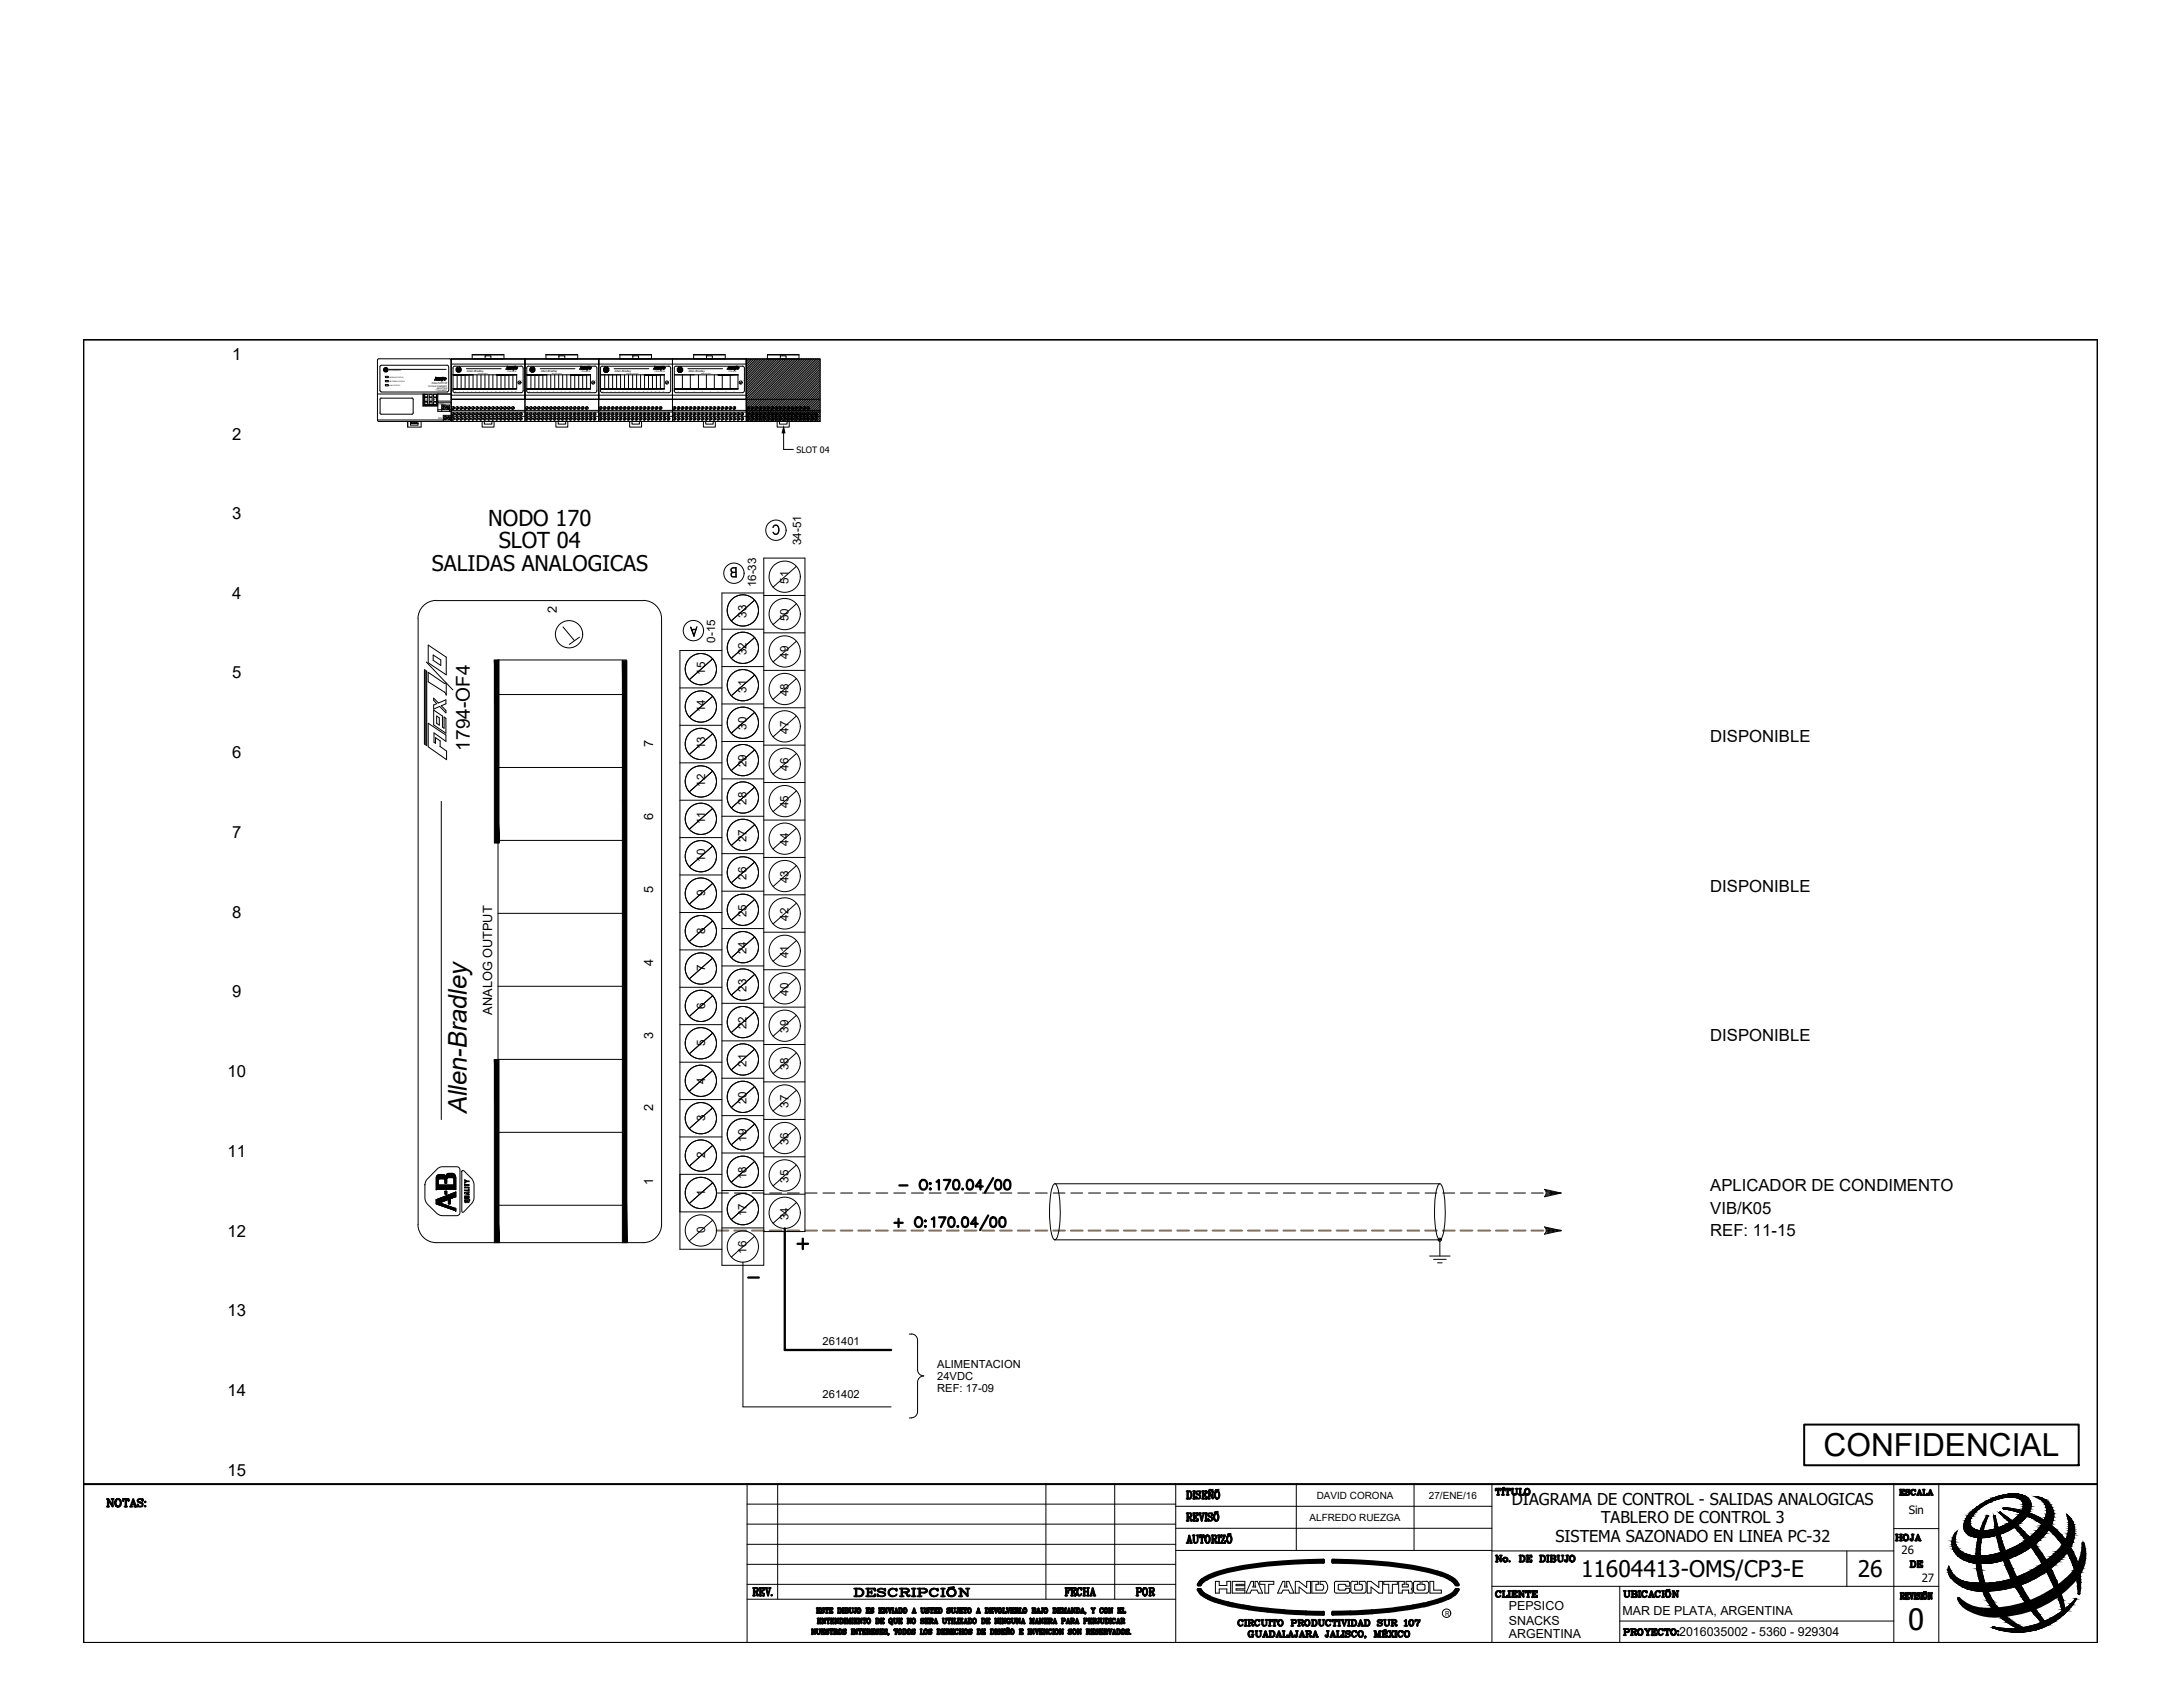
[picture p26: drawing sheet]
<svg xmlns="http://www.w3.org/2000/svg" width="279mm" height="216mm" viewBox="0 0 279 216" stroke-linecap="round" stroke-linejoin="round" font-family="sans-serif">
<defs><g id="words">
<text font-size="4.4" x="101.2" y="161.2">+</text>
<text font-size="4.1" x="233.4" y="186.4">CONFIDENCIAL</text>
<text font-size="3.8" x="244.2" y="208.6">0</text>
<g font-size="3.5">
<text x="241.7" y="198.3">HOJA</text>
<text x="243.8" y="201.8">DE</text>
<text x="144.6" y="205.3">POR</text>
</g>
<text font-size="3.4" x="59.8" y="142.6" transform="rotate(-90 59.8 142.6)">Allen-Bradley</text>
<g font-size="2.9">
<text x="202.4" y="201.8">11604413-OMS/CP3-E</text>
<text x="237.8" y="201.8">26</text>
</g>
<g font-size="2.8">
<text x="62.5" y="67.3">NODO 170</text>
<text x="63.8" y="70.2">SLOT 04</text>
<text x="55.3" y="73.1">SALIDAS ANALOGICAS</text>
</g>
<text font-size="2.6" x="94.9" y="164.7">-</text>
<text font-size="2.4" x="60.1" y="96.1" transform="rotate(-90 60.1 96.1)">1794-OF4</text>
<g font-size="2.1">
<text x="29.7" y="46">1</text>
<text x="29.7" y="56.2">2</text>
<text x="29.7" y="66.4">3</text>
<text x="29.7" y="76.6">4</text>
<text x="29.7" y="86.8">5</text>
<text x="218.9" y="95">DISPONIBLE</text>
<text x="29.7" y="97">6</text>
<text x="29.7" y="107.2">7</text>
<text x="29.7" y="117.4">8</text>
<text x="218.9" y="114.1">DISPONIBLE</text>
<text x="29.7" y="127.6">9</text>
<text x="29.1" y="137.8">10</text>
<text x="218.9" y="133.3">DISPONIBLE</text>
<text x="29.1" y="148">11</text>
<text x="218.9" y="155.3">VIB/K05</text>
<text x="218.9" y="152.4">APLICADOR DE CONDIMENTO</text>
<text x="29.1" y="158.2">12</text>
<text x="218.9" y="158.2">REF: 11-15</text>
<text x="29.1" y="168.5">13</text>
<text x="29.1" y="178.7">14</text>
<text x="29.1" y="188.9">15</text>
<text x="193.5" y="192.6">DIAGRAMA DE CONTROL - SALIDAS ANALOGICAS</text>
<text x="199.1" y="197.3">SISTEMA SAZONADO EN LINEA PC-32</text>
<text x="204.9" y="195">TABLERO DE CONTROL 3</text>
</g>
<g font-size="1.6">
<text x="71.3" y="78.5" transform="rotate(-90 71.3 78.5)">2</text>
<text x="83.6" y="95.6" transform="rotate(-90 83.6 95.6)">7</text>
<text x="83.6" y="104.9" transform="rotate(-90 83.6 104.9)">6</text>
<text x="83.6" y="114.2" transform="rotate(-90 83.6 114.2)">5</text>
<text x="83.6" y="123.6" transform="rotate(-90 83.6 123.6)">4</text>
<text x="63" y="129.8" transform="rotate(-90 63 129.8)">ANALOG OUTPUT</text>
<text x="83.6" y="132.9" transform="rotate(-90 83.6 132.9)">3</text>
<text x="83.6" y="142.2" transform="rotate(-90 83.6 142.2)">2</text>
<text x="83.6" y="151.6" transform="rotate(-90 83.6 151.6)">1</text>
<text x="193.1" y="206">PEPSICO</text>
<text x="193.1" y="207.9">SNACKS</text>
<text x="193.1" y="209.7">ARGENTINA</text>
<text x="207.7" y="206.7">MAR DE PLATA, ARGENTINA</text>
<text x="214.9" y="209.4">2016035002 - 5360 - 929304</text>
</g>
<g font-size="1.5">
<text x="102.5" y="69.8" transform="rotate(-90 102.5 69.8)">34-51</text>
<text x="96.8" y="75.2" transform="rotate(-90 96.8 75.2)">16-33</text>
<text x="100.9" y="74.7" transform="rotate(-90 100.9 74.7)">51</text>
<text x="91.5" y="82.3" transform="rotate(-90 91.5 82.3)">0-15</text>
<text x="95.6" y="83.8" transform="rotate(-90 95.6 83.8)">32</text>
<text x="95.6" y="79" transform="rotate(-90 95.6 79)">33</text>
<text x="100.9" y="79.5" transform="rotate(-90 100.9 79.5)">50</text>
<text x="90.3" y="86.3" transform="rotate(-90 90.3 86.3)">15</text>
<text x="95.6" y="88.6" transform="rotate(-90 95.6 88.6)">31</text>
<text x="100.9" y="89.1" transform="rotate(-90 100.9 89.1)">48</text>
<text x="100.9" y="84.3" transform="rotate(-90 100.9 84.3)">49</text>
<text x="90.3" y="95.9" transform="rotate(-90 90.3 95.9)">13</text>
<text x="90.3" y="91.1" transform="rotate(-90 90.3 91.1)">14</text>
<text x="95.6" y="93.4" transform="rotate(-90 95.6 93.4)">30</text>
<text x="100.9" y="93.9" transform="rotate(-90 100.9 93.9)">47</text>
<text x="90.3" y="100.7" transform="rotate(-90 90.3 100.7)">12</text>
<text x="95.6" y="98.2" transform="rotate(-90 95.6 98.2)">29</text>
<text x="100.9" y="98.7" transform="rotate(-90 100.9 98.7)">46</text>
<text x="90.3" y="105.5" transform="rotate(-90 90.3 105.5)">11</text>
<text x="95.6" y="107.8" transform="rotate(-90 95.6 107.8)">27</text>
<text x="95.6" y="103" transform="rotate(-90 95.6 103)">28</text>
<text x="100.9" y="103.5" transform="rotate(-90 100.9 103.5)">45</text>
<text x="90.3" y="110.3" transform="rotate(-90 90.3 110.3)">10</text>
<text x="95.6" y="112.6" transform="rotate(-90 95.6 112.6)">26</text>
<text x="100.9" y="113" transform="rotate(-90 100.9 113)">43</text>
<text x="100.9" y="108.3" transform="rotate(-90 100.9 108.3)">44</text>
<text x="90.3" y="119.5" transform="rotate(-90 90.3 119.5)">8</text>
<text x="90.3" y="114.7" transform="rotate(-90 90.3 114.7)">9</text>
<text x="95.6" y="117.4" transform="rotate(-90 95.6 117.4)">25</text>
<text x="100.9" y="117.8" transform="rotate(-90 100.9 117.8)">42</text>
<text x="90.3" y="124.3" transform="rotate(-90 90.3 124.3)">7</text>
<text x="95.6" y="122.1" transform="rotate(-90 95.6 122.1)">24</text>
<text x="100.9" y="122.6" transform="rotate(-90 100.9 122.6)">41</text>
<text x="90.3" y="129.1" transform="rotate(-90 90.3 129.1)">6</text>
<text x="95.6" y="131.7" transform="rotate(-90 95.6 131.7)">22</text>
<text x="95.6" y="126.9" transform="rotate(-90 95.6 126.9)">23</text>
<text x="100.9" y="127.4" transform="rotate(-90 100.9 127.4)">40</text>
<text x="90.3" y="133.9" transform="rotate(-90 90.3 133.9)">5</text>
<text x="95.6" y="136.5" transform="rotate(-90 95.6 136.5)">21</text>
<text x="100.9" y="137" transform="rotate(-90 100.9 137)">38</text>
<text x="100.9" y="132.2" transform="rotate(-90 100.9 132.2)">39</text>
<text x="90.3" y="143.5" transform="rotate(-90 90.3 143.5)">3</text>
<text x="90.3" y="138.7" transform="rotate(-90 90.3 138.7)">4</text>
<text x="95.6" y="141.3" transform="rotate(-90 95.6 141.3)">20</text>
<text x="100.9" y="141.8" transform="rotate(-90 100.9 141.8)">37</text>
<text x="90.3" y="148.3" transform="rotate(-90 90.3 148.3)">2</text>
<text x="95.6" y="146.1" transform="rotate(-90 95.6 146.1)">19</text>
<text x="100.9" y="146.6" transform="rotate(-90 100.9 146.6)">36</text>
<text x="90.3" y="153" transform="rotate(-90 90.3 153)">1</text>
<text x="95.6" y="155.7" transform="rotate(-90 95.6 155.7)">17</text>
<text x="95.6" y="150.9" transform="rotate(-90 95.6 150.9)">18</text>
<text x="100.9" y="151.3" transform="rotate(-90 100.9 151.3)">35</text>
<text x="90.3" y="157.8" transform="rotate(-90 90.3 157.8)">0</text>
<text x="95.6" y="160.5" transform="rotate(-90 95.6 160.5)">16</text>
<text x="100.9" y="156.1" transform="rotate(-90 100.9 156.1)">34</text>
<text x="244.3" y="193.8">Sin</text>
<text x="243.4" y="198.9">26</text>
<text x="246" y="202.4">27</text>
</g>
<g font-size="1.4">
<text x="105.3" y="172.1">261401</text>
<text x="105.3" y="179">261402</text>
<text x="120" y="178.2">REF: 17-09</text>
<text x="120" y="176.6">24VDC</text>
<text x="120" y="175.1">ALIMENTACION</text>
</g>
<g font-size="1.3">
<text x="168.5" y="191.8">DAVID CORONA</text>
<text x="182.9" y="191.8">27/ENE/16</text>
<text x="167.6" y="194.6">ALFREDO RUEZGA</text>
</g>
<text font-size="1.1" x="101.9" y="57.9">SLOT 04</text>
<text font-size=".9" x="185" y="206.8">R</text>
<g font-size=".4">
<text x="59.8" y="47.5">Allen-Bradley</text>
<text x="69.2" y="47.5">Allen-Bradley</text>
<text x="78.7" y="47.5">Allen-Bradley</text>
<text x="88.1" y="47.5">Allen-Bradley</text>
<text x="54.4" y="51.7">+</text>
<text x="54.5" y="51.3">2</text>
<text x="54.5" y="50.8">-</text>
<text x="55" y="51.7">+</text>
<text x="55" y="51.3">2</text>
<text x="55" y="50.8">-</text>
<text x="55.3" y="49.2">EtherNET/IP</text>
<text x="55.5" y="51.7">+</text>
<text x="55.6" y="51.3">2</text>
<text x="55.6" y="50.8">-</text>
</g>
<g font-size=".3">
<text x="64.9" y="47.6">1794-IB16</text>
<text x="74.3" y="47.6">1794-IB16</text>
<text x="83.7" y="47.6">1794-OB16</text>
<text x="93.2" y="47.6">1794-IF8</text>
<text x="54.8" y="49.5">10/100 ETHERNET</text>
<text x="55.8" y="50.1">1794-AENT</text>
<text x="55.9" y="49.8">ADAPTER</text>
<text x="56.1" y="51.8">COM</text>
<text x="56.1" y="53.6">24V</text>
</g>
<g font-size=".2">
<text x="49.8" y="48.3">MODULE STATUS</text>
<text x="49.8" y="48.9">NETWORK STATUS</text>
<text x="49.8" y="49.4">LINK STATUS</text>
</g>
</g></defs>
<!-- layer: 0 -->
<g fill="none" stroke="#000" stroke-width=".13">
<path d="M10.7 43.5h257.8v146.4h-257.8zM48.3 53.8l.2 .1M48.3 50.4h9.4M48.5 45.9l-.2 .2v7.7M48.5 45.9h9l.2 .2M48.6 46.9v3.1l.2 .2M48.7 51h4.1v2h-4.1zM48.8 46.7l-.2 .2M48.8 46.7h8.4l.2 .2M48.8 50.2h8.4M49.1 47.2l.2-.2h.2l.2 .2v.2h-.6zM49.1 47.5h.5a.28 .28 0 0 1-.5 0z"/>
<path d="M49.1 47.4h.1M49.2 47.3h.1M49.2 47.4h.1M49.2 47.3h.4M49.2 47.2h.1M49.2 47.2l.2 .2-.2-.1v-.1l-.1 .2zM49.2 47.5l.1 .1zM49.3 47.5h.1M49.3 47.3h.3M49.3 47.4h.1M49.3 47.4h.3M49.3 48.2h.4v.1h-.4z"/>
<path d="M49.3 48.7h.4v.2h-.4zM49.3 49.2h.4v.2h-.4zM49.4 47.3h.1M49.4 47.2h.2v.2h-.2zM49.4 47.5h.1M49.4 47.2h.2M49.4 47.2h.1M49.4 47.4h.1M49.5 47.5h.1M49.5 47.2v.2zM49.5 47.2h.1M49.5 47.3h.1"/>
<path d="M49.5 47.4h.1M49.7 47.3h7.4M52.2 53.9v.8h1.7v-.8M52.5 53.9v.5h1v-.5M52.5 54.2h1M52.7 53.9h.7v.2h-.7zM54.1 50.4v1.6h1.9M54.2 50.4v1.5h1.8M54.3 50.4v1.4h1.7v-1.4M54.4 51.4h.3v.4h-.3zM54.4 50.9h.3v.5h-.3zM54.4 50.5h.3v.3h-.3z"/>
<path d="M54.9 51.4h.4v.4h-.4zM54.9 50.9h.4v.5h-.4zM54.9 50.5h.4v.3h-.4zM55.5 51.4h.4v.4h-.4zM55.5 50.5h.4v.3h-.4zM55.5 50.9h.4v.5h-.4zM55.8 48.4h.1M55.8 48.4h1M55.8 48.6h.1M55.8 48.3h1M55.8 48.3h.1M55.9 48.6h-.1"/>
<path d="M55.9 48.6l.1-.1h-.2v.1h-.2l.2-.2h.3l-.2 .2h-.1M56 48.6h.1M56 48.6h.2M56 48.5h.5M56 50.4v2.2h1.7M56 51.3h1.7M56 52.4h1.7M56 51.5h1.7M56.1 48.5h.1M56.1 48.6h.1M56.2 48.6h-.1M56.2 48.6h.1"/>
<path d="M56.2 48.4v.1M56.2 48.5h.1M56.2 48.5h.1l-.2 .1M56.2 48.5l-.2 .1h.1M56.3 48.5h.1M56.4 48.5v.1h-.1M56.4 48.4h.1M56.5 48.5h.1M56.5 48.6h.1M56.5 48.8h.1M56.5 52.6v-.8h1v.8M56.5 48.8l.4-.4z"/>
<path d="M56.6 48.6h.1M56.6 48.4l-.1 .2M56.6 48.4h.1M56.6 48.4h.2M56.8 48.4l-.2 .2M56.8 48.4h.1M56.8 52l-.1 .4M56.8 48.6h.1M56.8 48.3h.1M56.9 48.6h.1M56.9 52l-.1 .4M57 53.3l-.1 .4"/>
<path d="M57 48.5l-.1 .1M57 48.5h.1M57.1 48.5l-.2 .1M57.1 52.1l.3 .3M57.1 53.3l-.1 .4M57.1 48.5v-.1h-.2l-.1 .2M57.2 52l.3 .3M57.3 53.4l.3 .3M57.4 53.3l.3 .3M57.4 50l-.2 .2M57.4 46.9v3.1M57.7 53.8l-.2 .1h-9"/>
<path d="M57.7 45.9h9.5v8h-9.5zM57.7 45.9h9.5v5.2h-9.5zM57.7 46.1v7.7l-9.4-.1M57.7 53.2h-1v.7M57.7 53.3h47.3l-.7 .6M57.7 51.1h47.3M57.7 45.9h47.3M57.7 52.7h47.3M57.7 52.5h47.3M57.7 53.9h47.3M57.7 46.6h37.8M57.7 50.6h37.8"/>
<path d="M58 50l.1 .2 .1 .1h8.5M58 48h8.1v1.8h-8.1M58 47.1v2.9M58 53.4l-.1 .3M58 52.8l-.1 .4M58.1 52.1l-.2 .3M58.1 53.5l-.2 .3M58.1 52.9l-.2 .3M58.1 52.1l-.1 .3M58.2 46.8l-.2 .2v.1M58.2 46.9h8.5M58.4 47.1l.2-.1h.2l.2 .2v.2h-.6z"/>
<path d="M58.4 47.5h.6l-.2 .2h-.2zM58.4 47.4h.1M58.4 47.3h.3M58.5 47.2h.1M58.5 47.1l.2 .3-.2-.1v-.1l-.1 .2zM58.5 47.3h.1M58.5 47.1h.1M58.5 48v1.8M58.5 47.5l.1 .1zM58.6 47.5h.1M58.6 53.4l-.2 .3M58.6 52.8l-.2 .4"/>
<path d="M58.6 47.2h.1M58.6 52.1l-.2 .3M58.6 47.3h.4M58.6 47.5v.1zM58.6 47.4h.1M58.6 53.5l-.1 .3M58.6 52.9l-.2 .3M58.6 47.2h-.1M58.6 52.1l-.1 .3M58.7 47.5v.1zM58.7 47.2h.1M58.7 47.2h.2"/>
<path d="M58.7 47.5h.1M58.7 47.1h.2l.1 .3h-.3zM58.7 47.3h.1M58.7 47.4h.3M58.7 47.4h.2M58.7 47.1h.2M58.7 47.5l.1 .1zM58.8 47.5v.1zM58.8 47.1h.1l-.1 .2 .1 .1h-.1zM58.8 47.5l.1 .1zM58.9 47.2h.1M58.9 47.3h.1"/>
<path d="M59 48v1.8M59.1 53.4l-.2 .3M59.1 52.8l-.2 .4M59.1 52.1l-.2 .3M59.1 52.9l-.1 .3M59.1 53.5l-.1 .3M59.1 52.1l-.1 .3M59.5 48v1.8M59.6 53.4l-.2 .3M59.6 52.8l-.2 .4M59.6 52.1l-.2 .3M59.6 52.9l-.1 .3"/>
<path d="M59.7 53.5l-.2 .3M59.7 52.1l-.2 .3M59.7 47.2h4.4M60 48v1.8M60.1 52.8l-.2 .4M60.1 53.4l-.2 .3M60.1 52.1l-.2 .3M60.1 52.9l-.1 .3M60.2 53.5l-.2 .3M60.2 52.1l-.2 .3M60.4 45.4h4.1v.5h-4.1zM60.4 45.4h4.1"/>
<path d="M60.5 48v1.8M60.6 52.8l-.2 .4M60.6 53.4l-.2 .3M60.6 52.1l-.2 .3M60.6 52.9l-.1 .3M60.7 53.5l-.2 .3M60.7 52.1l-.2 .3M61.1 48v1.8M61.1 52.8l-.2 .4M61.1 53.4l-.2 .3M61.1 52.1l-.2 .3M61.2 52.9l-.2 .3"/>
<path d="M61.2 53.5l-.2 .3M61.2 52.1l-.2 .3M61.6 48v1.8M61.6 52.8l-.2 .4M61.6 53.4l-.1 .3M61.6 52.1l-.1 .3M61.7 53.5l-.2 .3M61.7 52.9l-.2 .3M61.7 52.1l-.2 .3M61.7 53.9h1.5v.8h-1.5zM62 53.9h1v.4h-1zM62.1 48v1.8"/>
<path d="M62.1 45.5h.7v.4h-.7zM62.1 53.4l-.1 .3M62.1 52.8l-.1 .4M62.1 52.1l-.1 .3M62.2 53.5l-.2 .3M62.2 52.9l-.2 .3M62.2 52.1l-.2 .3M62.6 48v1.8M62.6 53.4l-.1 .3M62.6 52.8l-.1 .4M62.6 52.1l-.1 .3M62.7 53.5l-.2 .3"/>
<path d="M62.7 52.9l-.2 .3M62.7 52.1l-.1 .3M63.1 48v1.8M63.1 53.4l-.1 .3M63.1 52.8l-.1 .4M63.2 52.1l-.2 .3M63.2 53.5l-.2 .3M63.2 52.9l-.2 .3M63.2 52.1l-.1 .3M63.6 48v1.8M63.7 53.4l-.2 .3M63.7 52.8l-.2 .4"/>
<path d="M63.7 52.1l-.2 .3M63.7 53.5l-.2 .3M63.7 52.9l-.2 .3M63.7 52.1l-.1 .3M64.1 48v1.8M64.2 53.4l-.2 .3M64.2 52.8l-.2 .4M64.2 52.1l-.2 .3M64.2 53.5l-.1 .3M64.2 52.9l-.1 .3M64.2 52.1l-.1 .3M64.6 48v1.8"/>
<path d="M64.7 53.4l-.2 .3M64.7 52.8l-.2 .4M64.7 52.1l-.2 .3M64.7 52.9l-.1 .3M64.8 53.5l-.2 .3M64.8 52.1l-.2 .3M64.9 47h.1M64.9 47.3h.1M64.9 47.3h.5M64.9 46.9h1.1l-1.1 .1M65 47.2h-.1M65 47.2l.1-.1h-.1v.1l-.3 .1 .2-.3h.3l-.1 .3"/>
<path d="M65.1 47.3h.1M65.1 48v1.8M65.2 52.8l-.2 .4M65.2 47.2h.1M65.2 47v.1M65.2 53.4l-.2 .3M65.2 52.1l-.2 .3M65.2 47.1h.4M65.2 47.1h.1M65.2 52.9l-.1 .3M65.3 47.3h.1M65.3 53.5l-.2 .3"/>
<path d="M65.3 52.1l-.2 .3M65.3 47.2v.1M65.3 47.2h.1M65.3 47.1h.1M65.3 47v.2M65.4 47.1h.1M65.4 47.3h.1M65.4 47.1l-.1 .2M65.5 47.1h.1M65.6 47.1h-.1v.2l-.1-.1M65.6 47h.1M65.6 47.1h.1"/>
<path d="M65.6 47.2v.1M65.6 47.3h.1M65.6 47.3h.2M65.6 48v1.8M65.7 47.4h.1M65.7 52.8l-.2 .4M65.7 53.4l-.2 .3M65.7 52.1l-.2 .3M65.8 52.9l-.2 .3M65.8 47.3h.1M65.8 53.5l-.2 .3M65.8 52.1l-.2 .3"/>
<path d="M65.8 47h.1M65.8 47l-.2 .3M65.9 47l-.2 .2M65.9 47h.1M66 47.2v.1M66 47.2h.1M66.1 47.2h.1M66.1 47h.1M66.1 47l-.4 .4M66.1 47l-.1 .2M66.1 47l.1 .1M66.1 47.1l-.1 .1"/>
<path d="M66.2 47.1h.1M66.2 47h.1M66.2 47.1l-.1 .1M66.2 52.8l-.2 .4M66.2 53.4l-.2 .3M66.3 47.1l-.3 .2M66.3 52.9l-.2 .3M66.3 53.5l-.2 .3M66.3 49l.1 .1M66.6 48.9l-.2 .2M66.7 46.8l.2 .2 .1 .1M66.7 52.8l-.2 .4"/>
<path d="M66.7 53.4l-.1 .3M66.8 53.5l-.2 .3M66.8 52.9l-.2 .3M67 50l-.2 .2-.1 .1M67 47.1v2.9M67.2 45.9h9.4v8h-9.4zM67.2 45.9h9.4v5.2h-9.4zM67.4 50l.1 .2 .2 .1h8.4M67.4 48h8.2v1.8h-8.2M67.4 47.1v2.9M67.5 53.4l-.2 .3M67.5 52.8l-.2 .4"/>
<path d="M67.5 52.1l-.2 .3M67.5 52.9l-.1 .3M67.6 53.5l-.2 .3M67.6 52.1l-.2 .3M67.7 46.8l-.3 .2v.1M67.7 46.9h8.4M67.8 47.1l.2-.1h.3l.2 .2v.2h-.7zM67.8 47.5h.6l-.2 .2h-.2zM67.9 47.4h.1M67.9 47.3h.1M67.9 47.2h.1M68 47.3h-.1"/>
<path d="M68 47.1h.1M68 47.2h.1M68 48v1.8M68 47.1l.1 .3-.1-.1v-.1l-.1 .2zM68 47.5v.1zM68 47.3h.1M68 47.5h.1M68 53.4l-.2 .3M68 52.8l-.2 .4M68 47.2h.4M68 52.1l-.2 .3M68 47.3h.4"/>
<path d="M68 47.5l.1 .1zM68.1 52.9l-.2 .3M68.1 47.2h-.2M68.1 47.4h.1M68.1 47.4h.3M68.1 53.5l-.2 .3M68.1 52.1l-.2 .3M68.1 47.5v.1zM68.1 47.2h.1M68.1 47.5h.1M68.1 47.5l.1 .1zM68.2 47.1h.2v.3h-.2z"/>
<path d="M68.2 47.2h.1M68.2 47.3h.1M68.2 47.4h.2M68.2 47.1h.2M68.2 47.5v.1zM68.2 47.1h.1l-.1 .2 .1 .1h-.1zM68.2 47.5l.1 .1zM68.3 47.2h.1M68.3 47.3h.1M68.5 48v1.8M68.5 52.8l-.2 .4M68.5 53.4l-.1 .3"/>
<path d="M68.5 52.1l-.1 .3M68.6 52.9l-.2 .3M68.6 53.5l-.2 .3M68.6 52.1l-.2 .3M69 48v1.8M69 52.8l-.2 .4M69 53.4l-.1 .3M69 52.1l-.1 .3M69.1 52.9l-.2 .3M69.1 53.5l-.2 .3M69.1 52.1l-.2 .3M69.1 47.2h4.5"/>
<path d="M69.5 48v1.8M69.5 52.8l-.2 .4M69.5 53.4l-.1 .3M69.5 52.1l-.1 .3M69.6 52.9l-.2 .3M69.6 53.5l-.2 .3M69.6 52.1l-.2 .3M69.9 45.4h4v.5h-4zM69.9 45.4h4M70 48v1.8M70 52.8l-.1 .4M70 53.4l-.1 .3"/>
<path d="M70 52.1l-.1 .3M70.1 53.5l-.2 .3M70.1 52.9l-.2 .3M70.1 52.1l-.2 .3M70.5 48v1.8M70.6 53.4l-.2 .3M70.6 52.8l-.2 .4M70.6 52.1l-.2 .3M70.6 53.5l-.2 .3M70.6 52.9l-.2 .3M70.6 52.1l-.1 .3M71 48v1.8"/>
<path d="M71.1 53.4l-.2 .3M71.1 52.8l-.2 .4M71.1 52.1l-.2 .3M71.1 53.5l-.1 .3M71.1 52.9l-.1 .3M71.1 53.9h1.6v.8h-1.6zM71.1 52.1l-.1 .3M71.4 53.9h1v.4h-1zM71.5 48v1.8M71.5 45.5h.8v.4h-.8zM71.6 53.4l-.2 .3M71.6 52.8l-.2 .4"/>
<path d="M71.6 52.1l-.2 .3M71.6 53.5l-.1 .3M71.6 52.9l-.1 .3M71.7 52.1l-.2 .3M72 48v1.8M72.1 53.4l-.2 .3M72.1 52.8l-.2 .4M72.1 52.1l-.2 .3M72.1 53.5l-.1 .3M72.1 52.9l-.1 .3M72.2 52.1l-.2 .3M72.5 48v1.8"/>
<path d="M72.6 53.4l-.2 .3M72.6 52.8l-.2 .4M72.6 52.1l-.2 .3M72.7 53.5l-.2 .3M72.7 52.9l-.2 .3M72.7 52.1l-.2 .3M73.1 48v1.8M73.1 53.4l-.2 .3M73.1 52.8l-.2 .4M73.1 52.1l-.2 .3M73.2 52.9l-.2 .3M73.2 53.5l-.2 .3"/>
<path d="M73.2 52.1l-.2 .3M73.6 48v1.8M73.6 52.8l-.2 .4M73.6 53.4l-.1 .3M73.6 52.1l-.1 .3M73.7 52.9l-.2 .3M73.7 53.5l-.2 .3M73.7 52.1l-.2 .3M74.1 48v1.8M74.1 52.8l-.2 .4M74.1 53.4l-.1 .3M74.1 52.1l-.1 .3"/>
<path d="M74.2 52.9l-.2 .3M74.2 53.5l-.2 .3M74.2 52.1l-.2 .3M74.4 47h.1M74.4 47.3h.1M74.4 47.3h.4M74.4 46.9h1l-1 .1M74.4 47.2h.1M74.5 47.2l.1-.1h-.2v.1l-.2 .1 .1-.3h.4l-.2 .3M74.5 47.3h.1M74.6 48v1.8M74.6 52.8l-.1 .4"/>
<path d="M74.6 47v.1M74.6 53.4l-.1 .3M74.6 52.1l-.1 .3M74.6 47.1h.4M74.7 47.1h.1M74.7 52.9l-.2 .3M74.7 47.3h.1M74.7 53.5l-.2 .3M74.7 52.1l-.2 .3M74.7 47.2v.1M74.7 47.2h.1M74.8 47v.2h-.2"/>
<path d="M74.8 47.1h.1M74.8 47.3h.1M74.8 47.1l-.1 .2M74.9 47.1h.1M75 47.1h-.1l.1 .2-.2-.1M75 47h.1M75 47.1h.1M75.1 47.3h.1M75.1 48v1.8M75.1 47.2v.1M75.1 47.4h.1M75.1 52.8l-.1 .4"/>
<path d="M75.1 47.4l.4-.4zM75.1 53.4l-.1 .3M75.1 52.1l-.1 .3M75.2 47.3h.1M75.2 53.5l-.2 .3M75.2 52.9l-.2 .3M75.2 52.1l-.2 .3M75.2 47l-.1 .3M75.2 47h.1M75.2 47h.2M75.4 47l-.2 .2M75.4 47h-.1"/>
<path d="M75.4 47h.1M75.4 47.2l.1 .1M75.5 47.2h.1M75.6 47l-.2 .2M75.6 47l.1 .1-.2 .2M75.6 47.1l-.1 .1M75.6 47.1h.1M75.6 47h.1M75.6 52.8l-.1 .4M75.7 53.4l-.2 .3M75.7 53.5l-.1 .3M75.7 52.9l-.1 .3"/>
<path d="M75.8 49l.1 .1M76 48.9l-.2 .2M76.1 46.8l.3 .2v.1M76.2 53.4l-.2 .3M76.2 52.8l-.2 .4M76.2 53.5l-.1 .3M76.2 52.9l-.1 .3M76.4 50l-.1 .2-.2 .1M76.4 47.1v2.9M76.6 45.9h9.5v8h-9.5zM76.6 45.9h9.5v5.2h-9.5zM76.8 50l.2 .2 .1 .1h8.5"/>
<path d="M76.9 48h8.1v1.8h-8.1M76.9 47.1v2.9M76.9 52.8l-.1 .4M76.9 52.1l-.1 .3M76.9 53.4l-.1 .3M77 52.9l-.2 .3M77 53.5l-.2 .3M77 52.1l-.2 .3M77.1 46.8l-.2 .2-.1 .1M77.1 46.9h8.5M77.3 47.1h.1M77.3 47.5h.1"/>
<path d="M77.3 47.5l.2 .2M77.3 47.4h.1M77.3 47.4l.2-.3 .1 .3M77.4 47.4h.1M77.4 47.3h.1M77.4 47.2h.1M77.4 47.3h-.1M77.4 47h.3l.2 .2v.2h-.6l-.1-.2zM77.4 47.1h.1M77.4 48v1.8M77.4 47.2v.2M77.4 47.2l.1 .1"/>
<path d="M77.4 47.5h.1M77.4 47.6h.1M77.4 52.8l-.1 .4M77.4 47.6h.3M77.4 47.5l.1 .1M77.4 47.6h.2M77.4 47.5v.1M77.5 47.6h.1M77.5 53.4l-.2 .3M77.5 52.1l-.2 .3M77.5 47.2h.3M77.5 47.3h.3v.1"/>
<path d="M77.5 47.5h.1M77.5 47.5v.1M77.5 47.3v.1M77.5 47.4h.1M77.5 52.9l-.2 .3M77.5 47.4h.3M77.5 53.5l-.1 .3M77.5 52.1l-.1 .3M77.5 47.3h-.1h.2M77.5 47.5h.2M77.5 47.2v.1M77.6 47.6h.1"/>
<path d="M77.6 47.5h.1M77.6 47.4h.1M77.6 47.1h.1M77.6 47.2h.1M77.6 47.3h.1M77.6 47.4h.2M77.6 47.1v.3M77.6 47.5v.1M77.7 47.5h.1M77.7 47.6h.1M77.7 47.1v.3M77.7 47.5l-.1 .1"/>
<path d="M77.7 47.2v.1M77.7 47.6v.1M77.7 47.5v.1M77.8 47.2h.1M77.8 47.1h.1M77.8 47.1v.1M77.8 47.4h.1M77.8 47.3h.1M77.8 47.3v.1M77.8 47.1h-.2M77.8 47.2v.1M77.8 47.1v.2"/>
<path d="M77.9 47.5h.1M77.9 47.5l-.2 .1M77.9 48v1.8M77.9 52.8l-.1 .4M78 53.4l-.2 .3M78 52.1l-.2 .3M78 52.9l-.1 .3M78 53.5l-.1 .3M78 52.1l-.1 .3M78.4 48v1.8M78.5 52.8l-.2 .4M78.5 53.4l-.2 .3"/>
<path d="M78.5 52.1l-.2 .3M78.5 53.5l-.1 .3M78.5 52.9l-.1 .3M78.5 52.1l-.1 .3M78.6 47.2h4.4M78.9 48v1.8M79 53.4l-.2 .3M79 52.8l-.2 .4M79 52.1l-.2 .3M79 53.5l-.1 .3M79 52.9l-.1 .3M79 52.1l-.1 .3"/>
<path d="M79.3 45.4h4.1v.5h-4.1zM79.3 45.4h4.1M79.4 48v1.8M79.5 53.4l-.2 .3M79.5 52.8l-.2 .4M79.5 52.1l-.2 .3M79.6 53.5l-.2 .3M79.6 52.9l-.2 .3M79.6 52.1l-.2 .3M79.9 48v1.8M80 53.4l-.2 .3M80 52.8l-.2 .4"/>
<path d="M80 52.1l-.2 .3M80.1 53.5l-.2 .3M80.1 52.9l-.2 .3M80.1 52.1l-.2 .3M80.4 48v1.8M80.5 53.4l-.2 .3M80.5 52.8l-.2 .4M80.5 52.1l-.1 .3M80.6 53.5l-.2 .3M80.6 52.9l-.2 .3M80.6 53.9h1.5v.8h-1.5zM80.6 52.1l-.2 .3"/>
<path d="M80.9 53.9h.9v.4h-.9zM81 48v1.8M81 45.5h.7v.4h-.7zM81 53.4l-.2 .3M81 52.8l-.2 .4M81 52.1l-.1 .3M81.1 53.5l-.2 .3M81.1 52.9l-.2 .3M81.1 52.1l-.2 .3M81.5 48v1.8M81.5 53.4l-.1 .3M81.5 52.8l-.1 .4"/>
<path d="M81.5 52.1l-.1 .3M81.6 52.9l-.2 .3M81.6 53.5l-.2 .3M81.6 52.1l-.2 .3M82 48v1.8M82 52.8l-.1 .4M82 53.4l-.1 .3M82 52.1l-.1 .3M82.1 52.9l-.2 .3M82.1 53.5l-.2 .3M82.1 52.1l-.2 .3M82.5 48v1.8"/>
<path d="M82.5 52.8l-.1 .4M82.6 53.4l-.2 .3M82.6 52.1l-.2 .3M82.6 52.9l-.2 .3M82.6 53.5l-.1 .3M82.6 52.1l-.1 .3M83 48v1.8M83 52.8l-.1 .4M83.1 53.4l-.2 .3M83.1 52.1l-.2 .3M83.1 52.9l-.1 .3M83.1 53.5l-.1 .3"/>
<path d="M83.1 52.1l-.1 .3M83.5 48v1.8M83.6 52.8l-.2 .4M83.6 53.4l-.2 .3M83.6 52.1l-.2 .3M83.6 53.5l-.1 .3M83.6 52.9l-.1 .3M83.6 52.1l-.1 .3M83.8 47h.1M83.8 47.3h.1M83.8 46.9l1 .1h-1M83.9 47.2h-.1"/>
<path d="M83.9 47.2l.1-.1h-.2l.1 .1-.3 .1 .2-.3h.3l-.2 .3h-.1M84 47.3h.1M84 47.3h.3M84 48v1.8M84.1 52.8l-.2 .4M84.1 47l-.1 .1M84.1 53.4l-.2 .3M84.1 52.1l-.2 .3M84.1 47.1h.4M84.1 47.1h.1M84.1 47.3h.1M84.1 53.5l-.1 .3"/>
<path d="M84.1 52.9l-.1 .3M84.1 52.1l-.1 .3M84.2 47.2l-.1 .1M84.2 47.1h.1M84.2 47.2h.1M84.2 47v.2h-.1M84.3 47.1h.1M84.3 47.2v.1M84.3 47.3h.1M84.3 47.1l-.1 .2M84.4 47.1h.1M84.5 47.1h-.1v.2h-.1"/>
<path d="M84.5 47h.1M84.5 47.1h.1M84.5 47.3h.1M84.5 47.3h.2M84.5 48v1.8M84.5 47.2v.1M84.6 47.4h.1M84.6 53.4l-.2 .3M84.6 52.8l-.2 .4M84.6 52.1l-.2 .3M84.6 47.2v.1M84.7 47.3h.1"/>
<path d="M84.7 53.5l-.2 .3M84.7 52.9l-.2 .3M84.7 52.1l-.2 .3M84.7 47l-.2 .3M84.7 47h.1M84.8 47l-.1 .3M84.8 47h.1M84.8 47.2l.2 .1M84.8 47.2l.2-.2h.1l-.1 .3M84.9 47.2h.1M85 47h.1M85 47l-.4 .4"/>
<path d="M85 47.1l-.1 .1M85.1 47.1h.1M85.1 47.1l-.1 .1M85.1 53.4l-.2 .3M85.1 52.8l-.2 .4M85.2 53.5l-.2 .3M85.2 52.9l-.2 .3M85.2 49l.1 .1M85.5 48.9l-.2 .2M85.6 46.8l.2 .2v.1M85.6 53.4l-.2 .3M85.6 52.8l-.2 .4"/>
<path d="M85.7 53.5l-.2 .3M85.7 52.9l-.2 .3M85.8 50l-.1 .2-.1 .1M85.8 47.1v2.9M86.1 45.9h9.4v8h-9.4zM86.1 45.9h9.4v5.2h-9.4zM86.3 50l.1 .2 .2 .1h8.4M86.3 48h8.2v1.8h-8.2M86.3 47.1v2.9M86.4 52.8l-.2 .4M86.4 53.4l-.2 .3M86.4 52.1l-.2 .3"/>
<path d="M86.4 52.9l-.1 .3M86.5 53.5l-.2 .3M86.5 52.1l-.2 .3M86.5 46.8l-.2 .2v.1M86.6 46.9h8.4M86.7 47.2l.2-.2h.3l.2 .2v.2h-.7zM86.7 47.5h.1M86.7 47.5l.2 .1h.3M86.7 47.4h.1M86.8 47.3h.1M86.8 47.4h.1M86.8 47.4l.1-.3 .1 .3"/>
<path d="M86.8 47.3h.2M86.8 47.4l.1-.2v.2M86.8 47.2h.2M86.8 47.2h.1M86.8 47.1h.1M86.9 47.3h.1M86.9 47.5h.1M86.9 47.6h.1M86.9 52.8l-.2 .4M86.9 47.5v.1M86.9 47.6h.2M86.9 47.2l.1 .1h-.1"/>
<path d="M86.9 53.4l-.2 .3M86.9 52.1l-.2 .3M86.9 47.6v.1M86.9 47.4h.1M86.9 47.4h.4M87 47.5h.1M87 53.5l-.2 .3M87 52.9l-.2 .3M87 52.1l-.2 .3M87 47.4h-.1M87 47.5v.1M87 47.6h.1"/>
<path d="M87 47.2v.1M87 47.4h.1M87 47.1h.3M87.1 47.6h.1M87.1 47.4h.1M87.1 47.1h.1M87.1 47.2h.1M87.1 47.3h.1M87.1 47.4h.2M87.1 47.1v.3M87.1 47.5h.1M87.1 47.5v.1"/>
<path d="M87.2 47.5h.1M87.2 47.6l-.1 .1M87.2 47.6h.1M87.2 47.5v.1M87.2 47.2h.1M87.2 47.1h.1M87.2 47.1v.1M87.2 47.4h.1M87.2 47.3h.1M87.2 47.3v.1M87.3 47.2h.1M87.3 47.2l-.1 .1h.1"/>
<path d="M87.3 47.1v.1M87.3 47.2l-.1 .1M87.3 47.3h.1M87.3 47.4h.1M87.3 47.3v.1M87.3 47.4h-.1M87.3 47.5h.1M87.3 47.5l-.1 .1M87.3 48v1.8M87.4 47.2h.1M87.4 52.8l-.2 .4M87.4 53.4l-.2 .3"/>
<path d="M87.4 52.1l-.2 .3M87.5 53.5l-.2 .3M87.5 52.9l-.2 .3M87.5 52.1l-.2 .3M87.9 53.4l-.2 .3M87.9 52.8l-.2 .4M87.9 52.1l-.2 .3M88 53.5l-.2 .3M88 52.9l-.2 .3M88 52.1l-.2 .3M88 47.2h4.5M88.4 48v1.8"/>
<path d="M88.4 53.4l-.1 .3M88.4 52.8l-.1 .4M88.4 52.1l-.1 .3M88.5 53.5l-.2 .3M88.5 52.9l-.2 .3M88.5 52.1l-.2 .3M88.8 45.4h4v.5h-4zM88.8 45.4h4M88.9 53.4l-.1 .3M88.9 52.8l-.1 .4M88.9 52.1l-.1 .3M89 53.5l-.2 .3"/>
<path d="M89 52.9l-.2 .3M89 52.1l-.2 .3M89.4 48v1.8M89.4 53.4l-.1 .3M89.4 52.8l-.1 .4M89.5 52.1l-.2 .3M89.5 53.5l-.1 .3M89.5 52.9l-.2 .3M89.5 52.1l-.1 .3M89.9 53.4l-.1 .3M89.9 52.8l-.1 .4M90 52.1l-.2 .3"/>
<path d="M90 52.9l-.2 .3M90 53.9h1.6v.8h-1.6zM90 53.5l-.1 .3M90 52.1l-.1 .3M90.3 53.9h1v.4h-1zM90.4 48v1.8M90.4 45.5h.8v.4h-.8zM90.5 52.8l-.2 .4M90.5 53.4l-.2 .3M90.5 52.1l-.2 .3M90.5 52.9l-.2 .3M90.5 53.5l-.1 .3"/>
<path d="M90.5 52.1l-.1 .3M91 52.8l-.2 .4M91 53.4l-.2 .3M91 52.1l-.2 .3M91 52.9l-.1 .3M91 53.5l-.1 .3M91 52.1l-.1 .3M91.4 48v1.8M91.5 52.8l-.2 .4M91.5 53.4l-.2 .3M91.5 52.1l-.2 .3M91.5 52.9l-.1 .3"/>
<path d="M91.6 53.5l-.2 .3M91.6 52.1l-.2 .3M92 52.8l-.2 .4M92 53.4l-.2 .3M92 52.1l-.2 .3M92 52.9l-.1 .3M92.1 53.5l-.2 .3M92.1 52.1l-.2 .3M92.4 48v1.8M92.5 52.8l-.2 .4M92.5 53.4l-.2 .3M92.5 52.1l-.2 .3"/>
<path d="M92.6 53.5l-.2 .3M92.6 52.9l-.2 .3M92.6 52.1l-.2 .3M93 53.4l-.2 .3M93 52.8l-.2 .4M93 52.1l-.2 .3M93.1 53.5l-.2 .3M93.1 52.9l-.2 .3M93.1 52.1l-.2 .3M93.3 46.9h1M93.3 47.3h.1M93.3 47.2h.1"/>
<path d="M93.3 47.2l.1-.1-.3 .2 .1-.3h.4l-.3 .3M93.4 47.3h.1M93.4 47.3h.3M93.5 48v1.8M93.5 47.2h.1M93.5 53.4l-.1 .3M93.5 52.8l-.1 .4M93.5 52.1l-.1 .3M93.5 47v.1M93.5 47.1h.2M93.6 47.1h.1M93.6 47.3h.1"/>
<path d="M93.6 53.5l-.2 .3M93.6 52.9l-.2 .3M93.6 47.2v.1M93.6 52.1l-.2 .3M93.6 47.2h.1M93.7 47l-.1 .3M93.7 47.2v.1M93.7 47.1h.1M93.7 47.1h.2M93.7 47.1h.1l-.2 .2M93.7 47.3h.1M93.8 47.1h.1"/>
<path d="M93.9 47h.1M93.9 47.1h.1M93.9 47.1h-.1l.1 .2h-.2M94 47.3h.1M94 47.2v.1M94 47.4l.4-.4zM94 53.4l-.1 .3M94 52.8l-.1 .4M94.1 52.1l-.2 .3M94.1 47.2v.1M94.1 47.3h.1M94.1 53.5l-.2 .3"/>
<path d="M94.1 52.9l-.2 .3M94.1 47l-.1 .3M94.1 47h.1M94.1 47h.2M94.2 47l-.1 .3M94.3 47h.1M94.3 47.2v.1l.2-.1M94.3 46.9l-1.1 .1M94.4 47h.1l.1 .1M94.4 47.2h.1M94.4 47l-.1 .2M94.4 47h.1"/>
<path d="M94.5 47.1l-.1 .1M94.5 47.1h.1M94.5 47h.1M94.5 53.4l-.1 .3M94.5 52.8l-.1 .4M94.6 53.5l-.1 .3M94.6 52.9l-.2 .3M94.6 47.1l-.1 .1M94.7 49l.1 .1M94.9 48.9l-.2 .2M95 46.8l.2 .2 .1 .1M95 53.4l-.1 .3"/>
<path d="M95 52.8l-.1 .4M95.1 52.9l-.2 .3M95.1 53.5l-.1 .3M95.3 50l-.2 .2-.1 .1M95.3 47.1v2.9M95.5 45.9h9.5v8h-9.5zM95.6 45.9l-.1 .1M95.8 52.8l-.2 .4M95.8 53.4l-.1 .3M95.8 52.1l-.1 .3M95.8 45.9l-.3 .4M95.9 53.5l-.2 .3"/>
<path d="M95.9 52.9l-.2 .3M95.9 52.1l-.2 .3M96.1 45.9l-.6 .6M96.3 45.9l-.8 .8M96.3 53.4l-.1 .3M96.3 52.8l-.1 .4M96.3 52.1l-.1 .3M96.4 53.5l-.2 .3M96.4 52.9l-.2 .3M96.4 52.1l-.1 .3M96.5 45.9l-1 1M96.8 45.9l-1.3 1.3"/>
<path d="M96.8 53.4l-.1 .3M96.8 52.8l-.1 .4M96.8 52.1l-.1 .3M96.9 53.5l-.2 .3M96.9 52.9l-.2 .3M96.9 52.1l-.1 .3M97 45.9l-1.5 1.5M97.2 45.9l-1.7 1.7M97.4 53.4l-.2 .3M97.4 52.8l-.2 .4M97.4 52.1l-.2 .3M97.4 53.5l-.2 .3"/>
<path d="M97.4 52.9l-.2 .3M97.4 45.9l-1.9 1.9M97.4 52.1l-.1 .3M97.6 45.9l-2.1 2.2M97.9 53.4l-.2 .3M97.9 52.8l-.2 .4M97.9 45.9l-2.4 2.4M97.9 52.1l-.2 .3M97.9 53.5l-.1 .3M97.9 52.9l-.1 .3M97.9 52.1l-.1 .3M98.1 45.9l-2.6 2.6"/>
<path d="M98.2 45.4h4.1v.5h-4.1zM98.2 45.4h4.1M98.3 45.9l-2.8 2.8M98.4 53.4l-.2 .3M98.4 52.8l-.2 .4M98.4 52.1l-.2 .3M98.4 52.9l-.1 .3M98.5 53.5l-.2 .3M98.5 52.1l-.2 .3M98.6 45.9l-3.1 3.1M98.8 45.9l-3.3 3.3M98.9 53.4l-.2 .3"/>
<path d="M98.9 52.8l-.2 .4M98.9 52.1l-.2 .3M98.9 52.9l-.1 .3M99 53.5l-.2 .3M99 52.1l-.2 .3M99 45.9l-3.5 3.5M99.2 45.9l-3.7 3.7M99.4 52.8l-.2 .4M99.4 53.4l-.2 .3M99.4 52.1l-.2 .3M99.4 45.9l-3.9 4M99.4 52.9l-.1 .3"/>
<path d="M99.5 53.9h1.5v.8h-1.5zM99.5 53.5l-.2 .3M99.5 52.1l-.2 .3M99.7 45.9l-4.2 4.2M99.8 53.9h.9v.4h-.9zM99.9 45.5h.7v.4h-.7zM99.9 52.8l-.2 .4M99.9 45.9l-4.4 4.4M99.9 53.4l-.2 .3M99.9 52.1l-.2 .3M100 52.9l-.2 .3M100 53.5l-.2 .3"/>
<path d="M100 52.1l-.2 .3M100.1 45.9l-4.6 4.6M100.3 55.3v2.2h1.2M100.4 45.9l-4.9 4.9M100.4 52.8l-.2 .4M100.4 53.4l-.1 .3M100.4 52.1l-.1 .3M100.5 52.9l-.2 .3M100.5 53.5l-.2 .3M100.5 52.1l-.2 .3M100.6 45.9l-5.1 5.1M100.8 45.9l-5.3 5.3"/>
<path d="M100.9 52.8l-.2 .4M100.9 53.4l-.1 .3M100.9 52.1l-.1 .3M101 53.5l-.2 .3M101 52.9l-.2 .3M101 52.1l-.2 .3M101 45.9l-5.5 5.5M101.3 45.9l-5.8 5.8M101.4 53.4l-.1 .3M101.4 52.8l-.1 .4M101.4 52.1l-.1 .3M101.5 45.9l-6 6"/>
<path d="M101.5 53.5l-.2 .3M101.5 52.9l-.2 .3M101.5 52.1l-.1 .3M101.7 45.9l-6.2 6.2M101.9 45.9l-6.4 6.5M101.9 53.4l-.1 .3M101.9 52.8l-.1 .4M101.9 52.1l-.1 .3M102 53.5l-.2 .3M102 52.9l-.2 .3M102 52.1l-.1 .3M102.2 45.9l-6.7 6.7"/>
<path d="M102.4 45.9l-6.9 6.9M102.5 53.4l-.2 .3M102.5 52.8l-.2 .4M102.5 52.1l-.2 .3M102.5 53.5l-.2 .3M102.5 52.9l-.2 .3M102.5 52.1l-.1 .3M102.6 45.9l-7.1 7.1M102.8 45.9l-7.3 7.3M103 53.4l-.2 .3M103 52.8l-.2 .4M103 52.1l-.2 .3"/>
<path d="M103 53.5l-.1 .3M103 52.9l-.1 .3M103 52.1l-.1 .3M103.1 45.9l-7.6 7.6M103.3 45.9l-7.8 7.8M103.5 53.4l-.2 .3M103.5 52.8l-.2 .4M103.5 52.1l-.2 .3M103.5 45.9l-8 8M103.5 53.5l-.1 .3M103.5 52.9l-.1 .3M103.6 52.1l-.2 .3"/>
<path d="M103.7 45.9l-8 8M104 45.9l-8 8M104 53.4l-.2 .3M104 52.8l-.2 .4M104 52.9l-.1 .3M104.1 53.5l-.2 .3M104.2 45.9l-8 8M104.4 45.9l-8 8M104.5 52.8l-.2 .4M104.5 53.4l-.2 .3M104.5 52.9l-.1 .3M104.6 53.5l-.2 .3"/>
<path d="M104.6 45.9l-8 8M104.9 45.9l-8 8M105 46.1l-7.9 7.8M105 46.3l-7.7 7.6M105 46.5l-7.5 7.4M105 46.7l-7.2 7.2M105 47l-7 6.9M105 47.2l-6.8 6.7M105 47.4l-6.6 6.5M105 47.6l-6.3 6.3M105 47.9l-6.1 6M105 48.1l-5.9 5.8"/>
<path d="M105 48.3l-5.7 5.6M105 48.5l-5.4 5.4M105 48.8l-5.2 5.1M105 49l-5 4.9M105 49.2l-4.8 4.7M105 49.4l-4.5 4.5M105 49.7l-4.3 4.2M105 49.9l-4.1 4M105 50.1l-3.9 3.8M105 50.3l-3.6 3.6M105 50.6l-3.4 3.3M105 50.8l-3.2 3.1"/>
<path d="M105 51l-3 2.9M105 51.2l-2.7 2.7M105 51.5l-2.5 2.4M105 51.7l-2.3 2.2M105 51.9l-2.1 2M105 52.1l-1.8 1.8M105 52.4l-1.6 1.5M105 52.6l-1.4 1.3M105 52.8l-1.1 1.1M105 53.1l-.9 .8M105 53.5l-.5 .4M105 53.7l-.3 .2"/>
<path d="M53.5 79.2v77.5M82.3 76.8a2.34 2.34 0 0 1 2.4 2.4v77.5a2.34 2.34 0 0 1-2.4 2.3M82.3 76.9l-26.5-.1a2.34 2.34 0 0 0-2.3 2.4M93.8 73.2a.32 .32 0 0 0-.3 .3 .32 .32 0 0 0 .3 .4h.4v-1.3l-.4 .1-.2 .1-.1 .1a.31 .31 0 0 0 .3 .4M94.2 73.2h-.6v-.4l.6-.1v1.1h-.5l-.1-.5h.6M96.6 76.8l-3 2.6M97.8 75.9h-5.4v86h5.4v-90.5h5.2v86.2h-5.2M97.8 76.2h5.2M99.1 67.3l.1-.1a.63 .63 0 0 1 .5 .4 .63 .63 0 0 1-.2 .7 .36 .36 0 0 1-.6-.2 .37 .37 0 0 0 .5 .2 .37 .37 0 0 0 .3-.4 .66 .66 0 0 0-.3-.7l-.3 .1-.2 .2zM101.9 72.5l-3 2.6M101.9 77.3l-3 2.6M54.3 85.7l.1 .1v9.5l-.1-.1z"/>
<path d="M54.5 85.9h.1v9.5h-.1zM54.6 84.7l3.4 3.6M54.8 92.6l2.3 1.5v.8l-1.6-1.1v1.2l.2 .1v-.7l.6 .4v.8l.9 .5v1.1l-2.4-1.6zM54.8 82.6l2.3 1.5v2.3l-2.3-1.6zM55.4 83.8l1 .7v.7l-1-.7zM55.5 89.4l.6 .6 1-.4v.5l-.6 .2 .6 .6v.3l-.8-.8-.8 .3v-.5l.4-.1-.4-.5zM55.5 90.9l1.1 .7v1.5l.2 .1v-1.4l.3 .1v1.9l-1.6-1zM55.9 91.6l.3 .3v.9l-.3-.2zM56.9 88.6l.2 .3M56.9 88.6l-2.1-1.3v-1.3l2.1 1.4h.2v1.6M63.7 98.2h16.4M63.7 88.9h16.4"/>
<path d="M72.1 80.2l1.4 1.8M74.2 81.5l-1.3 1M87 88h5.4M87 92.8h5.4M87 97.6h5.4M88.4 80.2l.4 1.1 .4-1.1-.4 1.3zM89.1 80.6h-.6M89.1 80.5h-.6M91.2 84.3l-3 2.7M91.2 98.7l-3 2.6M91.2 93.9l-3 2.6M91.2 89.1l-3 2.7"/>
<path d="M92.4 83.3h-5.4v76.6h5.4M92.4 80.5h5.4M92.4 85.3h5.4M92.4 90.1h5.4M92.4 94.9h5.4M92.4 99.7h5.4M96.6 86.4l-3 2.6M96.6 81.6l-3 2.7M96.6 91.2l-3 2.6M96.6 96l-3 2.6M97.8 85.8h5.2M97.8 81h5.2"/>
<path d="M97.8 95.4h5.2M97.8 90.6h5.2M101.9 82.1l-3 2.6M101.9 96.4l-3 2.7M101.9 91.6l-3 2.7M101.9 86.9l-3 2.6M56.5 102.6v40.7M63.7 116.9h16.4M63.7 107.6h16.4M87 102.4h5.4M87 107.2h5.4M87 112h5.4"/>
<path d="M87 116.8h5.4M91.2 113.1l-3 2.6M91.2 103.5l-3 2.6M91.2 108.3l-3 2.6M91.2 117.8l-3 2.7M92.4 104.5h5.4M92.4 109.2h5.4M92.4 114.1h5.4M92.4 118.8h5.4M96.6 119.9l-3 2.7M96.6 100.7l-3 2.7M96.6 105.5l-3 2.7"/>
<path d="M96.6 110.3l-3 2.7M96.6 115.1l-3 2.7M97.8 100.1h5.2M97.8 109.7h5.2M97.8 105h5.2M97.8 114.5h5.2M97.8 119.3h5.2M101.9 110.8l-3 2.7M101.9 101.2l-3 2.7M101.9 106l-3 2.7M101.9 115.6l-3 2.6M63.7 135.6h16.4"/>
<path d="M63.7 126.2h16.4M87 121.6h5.4M87 126.4h5.4M87 131.1h5.4M87 135.9h5.4M91.2 122.6l-3 2.7M91.2 132.2l-3 2.7M91.2 127.4l-3 2.7M91.2 137l-3 2.6M92.4 123.6h5.4M92.4 128.4h5.4M92.4 133.2h5.4"/>
<path d="M92.4 138h5.4M96.6 139.1l-3 2.6M96.6 124.7l-3 2.6M96.6 129.5l-3 2.6M96.6 134.3l-3 2.6M97.8 124.1h5.2M97.8 138.5h5.2M97.8 133.7h5.2M97.8 128.9h5.2M101.9 120.4l-3 2.6M101.9 129.9l-3 2.7M101.9 125.2l-3 2.6"/>
<path d="M101.9 134.8l-3 2.6M101.9 139.5l-3 2.7M53.5 156.7a2.34 2.34 0 0 0 2.3 2.3h26.5M55.8 153.6l2.5-1.1v.7l-.7 .2v.7h-.2v-.6l-1.1 .4 2 .7v.4l-.1-.1-2.4-.8zM55.8 150.6v1.7M55.8 153.5v.6M55.9 150.5v1.7M55.9 153.5v.6M55.9 150.5l.3-.2h.5l.3 .1v.2l.1-.2 .2-.2h.7h.1l.2 .5v1.6l-2.3-.1-.2 .1zM56 150.4v1.8M56 153.5v.6M56 149.5l.6-.2h1.9l.3 .2 .1 5.7-.2 .3h-2.4l-.4-.2-1.2-1.2-.3-.4v-2.1l.1-.5z"/>
<path d="M56.1 150.4v1.8M56.1 153.4v.8M56.1 150.4v.7M56.1 151.7v.5M56.1 151l.1-.1h.6l.1 .1v.4h.3v-.6l.2-.1h.6l.1 .2v.8h-2zM56.1 150.3v.6M56.2 150.3v.6M56.2 151.7v.5M56.2 153.4v.8M56.3 150.3v.6M56.3 151.7v.5M56.3 153.4v.8"/>
<path d="M56.4 150.3v.6M56.4 151.7v.5M56.4 153.3v.6M56.4 154v.3M56.5 150.3v.6M56.5 151.7v.5M56.5 153.3v.6M56.5 154v.3M56.5 153.3v.5M56.6 150.3v.6M56.6 151.7v.5M56.6 153.3v.5"/>
<path d="M56.6 154v.3M56.6 153.2v.6M56.6 154.1v.3M56.7 150.3v.6M56.7 151.7v.5M56.7 153.2v.6M56.7 154.1v.3M56.8 150.3v.6M56.8 151.7v.5M56.8 153.2v.5M56.8 154.1v.3M56.8 153.1v.6"/>
<path d="M56.9 150.4v.5M56.9 151.7v.5M56.9 153.1v.6M56.9 154.1v.3M56.9 154.2v.3M56.9 150.4v.6M56.9 152.4h.3v.4h-.3zM57 150.4v1M57 151.7v.5M57 152.4v.4M57 153.1v.6M57 154.2v.3"/>
<path d="M57 150.5v.9M57 150.6v.8M57 153.1v.5M57.1 150.5v.9M57.1 151.7v.5M57.1 152.4v.4M57.1 153.1v.5M57.1 154.2v.3M57.1 150.4v1M57.1 153v.6M57.1 150.3v1.1M57.2 150.3v1.1"/>
<path d="M57.2 151.7v.5M57.2 152.4v.4M57.2 153v.6M57.2 154.3v.2M57.2 150.2v.6M57.2 154.3v.3M57.3 150.2v.6M57.3 151.7v.5M57.3 153v.6M57.3 154.3v.3M57.3 150.2v.5M57.3 152.9v.6"/>
<path d="M57.4 150.2v.5M57.4 151.7v.5M57.4 152.9v1.2M57.4 154.3v.3M57.4 154.4v.3M57.5 150.2v.5M57.5 151.7v.5M57.5 152.9v1.2M57.5 154.4v.3M57.6 150.2v.5M57.6 151.7v.5M57.6 152.9v1.2"/>
<path d="M57.6 154.4v.3M57.6 152.8v.6M57.7 150.2v.5M57.7 151.7v.5M57.7 152.8v.6M57.7 154.4v.3M57.7 154.5v.2M57.7 154.5v.3M57.8 150.2v.5M57.8 151.7v.5M57.8 152.8v.6M57.8 154.5v.3"/>
<path d="M57.8 152.8v.5M57.9 150.2v.5M57.9 151.7v.5M57.9 152.7v.6M57.9 154.5v.3M57.9 150.2l.1 .5M57.9 154.5l.1 .3M58 152.7v.6M58 150.2v.6M58 151.7v.5M58 154.6v.2M58 154.6v.3"/>
<path d="M58.1 150.2v.7M58.1 151.7v.5M58.1 152.7v.6M58.1 154.6v.3M58.1 150.2v2M58.1 152.6v.6M58.2 150.3v1.9M58.2 152.6v.6M58.2 154.6v.3M58.3 150.4v1.8M58.3 152.6v.6M58.3 154.6v.3"/>
<path d="M58.3 150.5v1.7M58.3 154.6v.4M58.3 150.6v1.6M58.3 152.5v.7M59.1 149.8h.3l1 1.1 .3 .7-.1 2-.2 .4-1.1 1.2-.2-.2zM59.5 151.5v.1h.6v.1h-.6v.1zM59.5 151.9h.6v.1h-.6zM59.5 152.3h.5v-.2h.1v.3h-.6zM59.5 151l.3 .1h.3v.1h-.3l-.3 .2v-.1l.2-.1-.2-.1zM59.5 153h.5v.4h-.5v-.1h.5v-.2h-.5zM59.5 152.6l.6-.1v.1l-.2 .1 .2 .2-.6-.1zM59.5 153.5l.6 .1-.1 .3h-.5v-.1z"/>
<path d="M59.6 153.7h.4v.1h-.4zM59.7 152.7h.2zM63.7 159v-74.5h16.4v74.5M63.7 144.9h16.4M63.7 154.2h16.4M87 140.7h5.4M87 145.5h5.4M87 150.3h5.4M87 155.1h5.4M91.2 151.4l-3 2.6M91.2 141.8l-3 2.6M91.2 146.6l-3 2.6"/>
<path d="M91.2 156.2l-3 2.6M92.4 142.8h5.4M92.4 147.6h5.4M92.4 152.4h5.4M92.4 157.1h5.4M96.6 143.9l-3 2.6M96.6 148.6l-3 2.7M96.6 158.2l-3 2.7M96.6 153.4l-3 2.7M97.8 143.3h5.2M97.8 148h5.2M97.8 152.8h5.2"/>
<path d="M101.9 149.1l-3 2.7M101.9 144.3l-3 2.7M101.9 153.9l-3 2.7M134.9 151.6l.2-.1a4.4 4.4 0 0 1 .6 2.6 10.2 10.2 0 0 1-.5 4.4l-.2 .2a.98 .98 0 0 1-.5-1 13.9 13.9 0 0 1 .3-5.9zM135 151.5h49.3M135 158.7h49.3M184.1 151.6l.1-.1a.51 .51 0 0 1 .4 .5 13.6 13.6 0 0 1 0 6.3l-.3 .4a.98 .98 0 0 1-.5-1 13.9 13.9 0 0 1 .2-5.9zM184.3 158.7v2M197.7 152.2a.58 .58 0 0 1 0 .9M197.7 157a.58 .58 0 0 1 0 .9M197.7 152.2l2.1 .5-2.1 .5M197.7 157l2.1 .5-2.1 .5"/>
<path d="M198.4 152.7h-.4v.2l.9-.2-.9-.2-.1-.1 1.5 .3-1.5 .3M198.4 157.5h-.4v.2l.9-.2-.9-.2-.1-.1 1.5 .3-1.5 .3M95.1 161.5v18.6h19M116.4 170.7h.3M116.6 170.7a.79 .79 0 0 1 .8 .8v3.8a.79 .79 0 0 0 .8 .8 .79 .79 0 0 0-.8 .8M117.4 176.9v3.8a.79 .79 0 0 1-.8 .7M183 160.7h2.6M183.5 161.2h1.6M184 161.6h.6M95.6 195.1h54.9M95.6 192.5h54.9M95.6 197.6h54.9"/>
<path d="M95.6 189.9v20.4M99.5 189.9v14.8M116.4 181.5h.3M133.9 189.9v14.8M142.7 189.9v14.8M150.5 189.9v20.4M150.5 195.6h40.5M150.5 192.8h40.5M150.5 198.4h40.5M165.9 189.9v8.5M181 189.9v8.5M191 198.5h51.4"/>
<path d="M191 189.9v20.4M236.4 198.5v4.5M242.4 189.9v20.4M242.4 195.6h5.7M248.1 189.9v20.4M250.5 196a2.25 2.25 0 0 0-.7 1.7M252.6 193.2a8.1 8.1 0 0 1 5.8-2 1.55 1.55 0 0 1 1.6 1.6 4.3 4.3 0 0 1-2.5 2.8 6.9 6.9 0 0 1-5.2 1 1.44 1.44 0 0 1-.7-2.3zM252.9 193.4a6.2 6.2 0 0 1 5.4-1.7 1.03 1.03 0 0 1 .4 1.7 6.4 6.4 0 0 1-5.5 2.5 1.08 1.08 0 0 1-1-.7 1.08 1.08 0 0 1 .2-1.1zM254.2 194a11 11 0 0 0 1.3 12.4 8.5 8.5 0 0 0 2.8 2M254.2 194h.2a12.2 12.2 0 0 0-.3 8.7M255.2 194a23 23 0 0 0 6.1 13.7M255.3 194l-.1-.1v.1"/>
<path d="M255.4 194a33.4 33.4 0 0 0 6.3 13.5l1.4-.7 .9-.7M255.9 193.7l.1-.2a19.1 19.1 0 0 1 8.3 12.4l1.3-1.3M255.9 193.7a25.3 25.3 0 0 1 8.1 12.4M262.9 193.8a2.43 2.43 0 0 0-2.4-2.3 1.98 1.98 0 0 1 1.1 3 9.4 9.4 0 0 1-5.6 4.2 6.8 6.8 0 0 1-4.7 .1 1.95 1.95 0 0 1-.8-2.8M262.9 193.8a5.5 5.5 0 0 1-2.4 3.8 11 11 0 0 1-8 2.4 2.89 2.89 0 0 1-2.7-2.3M264.5 198.8a4 4 0 0 0 .8-4.1l-.8-.9a4.2 4.2 0 0 1-1.2 4.7 13.4 13.4 0 0 1-11.6 4M264.5 198.8a14 14 0 0 1-10.9 4.8M95.6 200.2h54.9M95.6 204.7h54.9M95.6 202.8h54.9M155.6 202.4h.4v.5h1v-.5h.5v1.5h-.5v-.5h-1v.5h-.4zM157.7 202.4h1.6v.4h-1.1v.1h1.1v.4h-1.1v.2h1.1v.4h-1.6z"/>
<path d="M160.1 202.4h.3v.5l-.1 .2h.4l-.1-.2v-.5h.3l.7 1.5h-.5l-.2-.4h-.7l-.2 .4h-.5zM161.2 202.4h1.8v.4h-.6v1.1h-.5v-1.1h-.7zM164.2 202.4h.3l-.1 .7h.3v-.7h.3l.6 1.5h-.5l-.2-.4h-.7l-.2 .4h-.5zM165.8 202.4h.5l.9 .8v-.8h.5v1.5h-.5l-.9-.8v.8h-.5zM167.9 202.4h.8v.4h-.3v.7h.9a.49 .49 0 0 0 0-.7h-.3v-.4h.6a1.03 1.03 0 0 1 0 1.5h-1.7zM170.8 202.6v1M171 202.4l-.2 .1v.1M171.1 202.4h1.4M171.3 202.9v.4l.1 .2M171.4 203.5h.7M172.1 203.5l.2-.2h.4v.5l-.2 .1h-1.4l-.2-.1-.1-.2M172.1 202.8l.2 .1"/>
<path d="M172.1 202.8h-.7l-.1 .1M172.5 202.4l.2 .1v.5h-.4v-.1M173.1 202.4l-.2 .1v1.3l.2 .1h1.5l.2-.1v-.2v-1v-.1l-.2-.1M173.2 202.4h.6v.4h-.3M173.4 203.3l.1 .2M173.4 202.9v.5M173.5 202.8l-.1 .1M173.5 203.5h.7M174.4 202.9v.4l-.2 .2M174.6 202.4h-.6v.4h.2l.2 .1M175 202.4h.5l1 .8v-.8h.5v1.5h-.5l-1-.8v.8h-.5zM177.1 202.4h1.7v.4h-.6v1.1h-.5v-1.1h-.6z"/>
<path d="M180.5 202.4l.2 .1v.1v.6l-.1 .2 .1 .1v.4h-.4v-.4h-.8v.4h-.5v-1.5h.7v.4h-.2v.3h.7l.1-.2-.1-.1h-.2v-.4h.5M181.2 202.4l-.3 .1v.1v1l.1 .2 1.6 .1 .1-.1 .1-.2M181.2 202.4h.6v.4h-.3l-.1 .1M181.4 202.9v.4l.1 .2M181.5 203.5h.8M182.4 202.9v.4l-.2 .2M182.6 202.4l.2 .1v.1M182.6 202.4h-.6v.4h.2l.2 .1M182.9 202.6v1M183 202.4h.5v1.1h1v.4h-1.5zM191 203h57.1M207.3 203v7.3"/>
<path d="M207.3 207.5h35.1M251.7 202.5a2.8 2.8 0 0 1-2.3-2.1 1.62 1.62 0 0 0 .8 2 5.1 5.1 0 0 0 3.4 1.2M254.1 202.7a9 9 0 0 0 4.8 5.6M255.1 208.2l1.6 .2h1.6M255.1 208.2l-.1 .1M261.3 207.7l-1.4 .4-1 .2M265.6 204.6l.2 .1M265.7 204.7a8.8 8.8 0 0 1-10.7 3.6M266 203.9l.2 .1a8.5 8.5 0 0 0-2.3-7.5 10 10 0 0 0-7.5-3.5v.1a11.2 11.2 0 0 1 9.6 10.8"/>
<circle cx="56.8" cy="52.2" r=".22"/>
<circle cx="57" cy="53.5" r=".22"/>
<circle cx="57.3" cy="52.2" r=".22"/>
<circle cx="57.5" cy="53.5" r=".22"/>
<circle cx="58" cy="53" r=".18"/>
<circle cx="58" cy="52.2" r=".18"/>
<circle cx="58" cy="53.6" r=".18"/>
<circle cx="58.5" cy="53" r=".18"/>
<circle cx="58.5" cy="52.2" r=".18"/>
<circle cx="58.5" cy="53.6" r=".18"/>
<circle cx="59" cy="53" r=".18"/>
<circle cx="59" cy="53.6" r=".18"/>
<circle cx="59" cy="52.2" r=".18"/>
<circle cx="59.5" cy="53" r=".18"/>
<circle cx="59.5" cy="52.2" r=".18"/>
<circle cx="59.5" cy="53.6" r=".18"/>
<circle cx="60" cy="53.6" r=".18"/>
<circle cx="60" cy="53" r=".18"/>
<circle cx="60" cy="52.2" r=".18"/>
<circle cx="60.5" cy="53" r=".18"/>
<circle cx="60.5" cy="52.2" r=".18"/>
<circle cx="60.5" cy="53.6" r=".18"/>
<circle cx="61" cy="53.6" r=".18"/>
<circle cx="61" cy="53" r=".18"/>
<circle cx="61.1" cy="52.2" r=".18"/>
<circle cx="61.5" cy="53" r=".18"/>
<circle cx="61.5" cy="53.6" r=".18"/>
<circle cx="61.6" cy="52.2" r=".18"/>
<circle cx="62.1" cy="53" r=".18"/>
<circle cx="62.1" cy="53.6" r=".18"/>
<circle cx="62.1" cy="52.2" r=".18"/>
<circle cx="62.6" cy="53" r=".18"/>
<circle cx="62.6" cy="53.6" r=".18"/>
<circle cx="62.6" cy="52.2" r=".18"/>
<circle cx="63.1" cy="53" r=".18"/>
<circle cx="63.1" cy="52.2" r=".18"/>
<circle cx="63.1" cy="53.6" r=".18"/>
<circle cx="63.6" cy="53" r=".18"/>
<circle cx="63.6" cy="52.2" r=".18"/>
<circle cx="63.6" cy="53.6" r=".18"/>
<circle cx="64.1" cy="53" r=".18"/>
<circle cx="64.1" cy="53.6" r=".18"/>
<circle cx="64.1" cy="52.2" r=".18"/>
<circle cx="64.6" cy="53" r=".18"/>
<circle cx="64.6" cy="53.6" r=".18"/>
<circle cx="64.6" cy="52.2" r=".18"/>
<circle cx="65.1" cy="53.6" r=".18"/>
<circle cx="65.1" cy="53" r=".18"/>
<circle cx="65.1" cy="52.2" r=".18"/>
<circle cx="65.6" cy="52.2" r=".18"/>
<circle cx="65.6" cy="53" r=".18"/>
<circle cx="65.6" cy="53.6" r=".18"/>
<circle cx="66.1" cy="53" r=".18"/>
<circle cx="66.1" cy="53.6" r=".18"/>
<circle cx="66.5" cy="49" r=".2"/>
<circle cx="66.7" cy="53" r=".18"/>
<circle cx="66.7" cy="53.6" r=".18"/>
<circle cx="67.4" cy="53" r=".18"/>
<circle cx="67.4" cy="53.6" r=".18"/>
<circle cx="67.4" cy="52.2" r=".18"/>
<circle cx="67.9" cy="53" r=".18"/>
<circle cx="67.9" cy="53.6" r=".18"/>
<circle cx="67.9" cy="52.2" r=".18"/>
<circle cx="68.4" cy="52.2" r=".18"/>
<circle cx="68.4" cy="53" r=".18"/>
<circle cx="68.4" cy="53.6" r=".18"/>
<circle cx="69" cy="52.2" r=".18"/>
<circle cx="69" cy="53" r=".18"/>
<circle cx="69" cy="53.6" r=".18"/>
<circle cx="69.5" cy="53" r=".18"/>
<circle cx="69.5" cy="53.6" r=".18"/>
<circle cx="69.5" cy="52.2" r=".18"/>
<circle cx="70" cy="53" r=".18"/>
<circle cx="70" cy="53.6" r=".18"/>
<circle cx="70" cy="52.2" r=".18"/>
<circle cx="70.5" cy="53" r=".18"/>
<circle cx="70.5" cy="53.6" r=".18"/>
<circle cx="70.5" cy="52.2" r=".18"/>
<circle cx="71" cy="53" r=".18"/>
<circle cx="71" cy="53.6" r=".18"/>
<circle cx="71" cy="52.2" r=".18"/>
<circle cx="71.5" cy="53" r=".18"/>
<circle cx="71.5" cy="53.6" r=".18"/>
<circle cx="71.5" cy="52.2" r=".18"/>
<circle cx="72" cy="53" r=".18"/>
<circle cx="72" cy="53.6" r=".18"/>
<circle cx="72" cy="52.2" r=".18"/>
<circle cx="72.5" cy="53" r=".18"/>
<circle cx="72.5" cy="52.2" r=".18"/>
<circle cx="72.5" cy="53.6" r=".18"/>
<circle cx="73" cy="53" r=".18"/>
<circle cx="73" cy="53.6" r=".18"/>
<circle cx="73" cy="52.2" r=".18"/>
<circle cx="73.6" cy="52.2" r=".18"/>
<circle cx="73.6" cy="53" r=".18"/>
<circle cx="73.6" cy="53.6" r=".18"/>
<circle cx="74.1" cy="53" r=".18"/>
<circle cx="74.1" cy="52.2" r=".18"/>
<circle cx="74.1" cy="53.6" r=".18"/>
<circle cx="74.6" cy="53" r=".18"/>
<circle cx="74.6" cy="52.2" r=".18"/>
<circle cx="74.6" cy="53.6" r=".18"/>
<circle cx="75.1" cy="53" r=".18"/>
<circle cx="75.1" cy="53.6" r=".18"/>
<circle cx="75.1" cy="52.2" r=".18"/>
<circle cx="75.6" cy="53" r=".18"/>
<circle cx="75.6" cy="53.6" r=".18"/>
<circle cx="75.9" cy="49" r=".2"/>
<circle cx="76.1" cy="53" r=".18"/>
<circle cx="76.1" cy="53.6" r=".18"/>
<circle cx="76.9" cy="53" r=".18"/>
<circle cx="76.9" cy="52.2" r=".18"/>
<circle cx="76.9" cy="53.6" r=".18"/>
<circle cx="77.4" cy="52.2" r=".18"/>
<circle cx="77.4" cy="53.6" r=".18"/>
<circle cx="77.4" cy="53" r=".18"/>
<circle cx="77.9" cy="53.6" r=".18"/>
<circle cx="77.9" cy="53" r=".18"/>
<circle cx="77.9" cy="52.2" r=".18"/>
<circle cx="78.4" cy="53" r=".18"/>
<circle cx="78.4" cy="53.6" r=".18"/>
<circle cx="78.4" cy="52.2" r=".18"/>
<circle cx="78.9" cy="53" r=".18"/>
<circle cx="78.9" cy="53.6" r=".18"/>
<circle cx="78.9" cy="52.2" r=".18"/>
<circle cx="79.4" cy="53" r=".18"/>
<circle cx="79.4" cy="53.6" r=".18"/>
<circle cx="79.4" cy="52.2" r=".18"/>
<circle cx="79.9" cy="53" r=".18"/>
<circle cx="79.9" cy="52.2" r=".18"/>
<circle cx="79.9" cy="53.6" r=".18"/>
<circle cx="80.4" cy="53" r=".18"/>
<circle cx="80.5" cy="52.2" r=".18"/>
<circle cx="80.5" cy="53.6" r=".18"/>
<circle cx="80.9" cy="53" r=".18"/>
<circle cx="81" cy="53.6" r=".18"/>
<circle cx="81" cy="52.2" r=".18"/>
<circle cx="81.4" cy="53" r=".18"/>
<circle cx="81.5" cy="53.6" r=".18"/>
<circle cx="81.5" cy="52.2" r=".18"/>
<circle cx="82" cy="53" r=".18"/>
<circle cx="82" cy="53.6" r=".18"/>
<circle cx="82" cy="52.2" r=".18"/>
<circle cx="82.5" cy="52.2" r=".18"/>
<circle cx="82.5" cy="53" r=".18"/>
<circle cx="82.5" cy="53.6" r=".18"/>
<circle cx="83" cy="53.6" r=".18"/>
<circle cx="83" cy="52.2" r=".18"/>
<circle cx="83" cy="53" r=".18"/>
<circle cx="83.5" cy="53" r=".18"/>
<circle cx="83.5" cy="53.6" r=".18"/>
<circle cx="83.5" cy="52.2" r=".18"/>
<circle cx="84" cy="53" r=".18"/>
<circle cx="84" cy="53.6" r=".18"/>
<circle cx="84" cy="52.2" r=".18"/>
<circle cx="84.5" cy="53.6" r=".18"/>
<circle cx="84.5" cy="53" r=".18"/>
<circle cx="84.5" cy="52.2" r=".18"/>
<circle cx="85" cy="53" r=".18"/>
<circle cx="85" cy="53.6" r=".18"/>
<circle cx="85.4" cy="49" r=".2"/>
<circle cx="85.5" cy="53" r=".18"/>
<circle cx="85.6" cy="53.6" r=".18"/>
<circle cx="86.3" cy="53.6" r=".18"/>
<circle cx="86.3" cy="53" r=".18"/>
<circle cx="86.3" cy="52.2" r=".18"/>
<circle cx="86.8" cy="53" r=".18"/>
<circle cx="86.8" cy="53.6" r=".18"/>
<circle cx="86.8" cy="52.2" r=".18"/>
<circle cx="87.3" cy="53" r=".18"/>
<circle cx="87.3" cy="53.6" r=".18"/>
<circle cx="87.4" cy="52.2" r=".18"/>
<circle cx="87.8" cy="53.6" r=".18"/>
<circle cx="87.8" cy="53" r=".18"/>
<circle cx="87.9" cy="52.2" r=".18"/>
<circle cx="88.3" cy="53" r=".18"/>
<circle cx="88.4" cy="52.2" r=".18"/>
<circle cx="88.4" cy="53.6" r=".18"/>
<circle cx="88.9" cy="53" r=".18"/>
<circle cx="88.9" cy="53.6" r=".18"/>
<circle cx="88.9" cy="52.2" r=".18"/>
<circle cx="89.4" cy="53" r=".18"/>
<circle cx="89.4" cy="53.6" r=".18"/>
<circle cx="89.4" cy="52.2" r=".18"/>
<circle cx="89.9" cy="53" r=".18"/>
<circle cx="89.9" cy="53.6" r=".18"/>
<circle cx="89.9" cy="52.2" r=".18"/>
<circle cx="90.4" cy="53" r=".18"/>
<circle cx="90.4" cy="53.6" r=".18"/>
<circle cx="90.4" cy="52.2" r=".18"/>
<circle cx="90.9" cy="52.2" r=".18"/>
<circle cx="90.9" cy="53" r=".18"/>
<circle cx="90.9" cy="53.6" r=".18"/>
<circle cx="91.4" cy="53" r=".18"/>
<circle cx="91.4" cy="52.2" r=".18"/>
<circle cx="91.4" cy="53.6" r=".18"/>
<circle cx="91.9" cy="53" r=".18"/>
<circle cx="91.9" cy="53.6" r=".18"/>
<circle cx="91.9" cy="52.2" r=".18"/>
<circle cx="92.4" cy="53" r=".18"/>
<circle cx="92.4" cy="53.6" r=".18"/>
<circle cx="92.5" cy="52.2" r=".18"/>
<circle cx="92.9" cy="53" r=".18"/>
<circle cx="92.9" cy="53.6" r=".18"/>
<circle cx="93" cy="52.2" r=".18"/>
<circle cx="93.4" cy="53" r=".18"/>
<circle cx="93.5" cy="52.2" r=".18"/>
<circle cx="93.5" cy="53.6" r=".18"/>
<circle cx="94" cy="53" r=".18"/>
<circle cx="94" cy="53.6" r=".18"/>
<circle cx="94" cy="52.2" r=".18"/>
<circle cx="94.5" cy="53" r=".18"/>
<circle cx="94.5" cy="53.6" r=".18"/>
<circle cx="94.8" cy="49" r=".2"/>
<circle cx="95" cy="53" r=".18"/>
<circle cx="95" cy="53.6" r=".18"/>
<circle cx="95.8" cy="53" r=".18"/>
<circle cx="95.8" cy="53.6" r=".18"/>
<circle cx="95.8" cy="52.2" r=".18"/>
<circle cx="96.3" cy="53" r=".18"/>
<circle cx="96.3" cy="53.6" r=".18"/>
<circle cx="96.3" cy="52.2" r=".18"/>
<circle cx="96.8" cy="53" r=".18"/>
<circle cx="96.8" cy="53.6" r=".18"/>
<circle cx="96.8" cy="52.2" r=".18"/>
<circle cx="97.3" cy="53" r=".18"/>
<circle cx="97.3" cy="52.2" r=".18"/>
<circle cx="97.3" cy="53.6" r=".18"/>
<circle cx="97.8" cy="53" r=".18"/>
<circle cx="97.8" cy="52.2" r=".18"/>
<circle cx="97.8" cy="53.6" r=".18"/>
<circle cx="98.3" cy="53" r=".18"/>
<circle cx="98.3" cy="52.2" r=".18"/>
<circle cx="98.3" cy="53.6" r=".18"/>
<circle cx="98.8" cy="53" r=".18"/>
<circle cx="98.8" cy="53.6" r=".18"/>
<circle cx="98.8" cy="52.2" r=".18"/>
<circle cx="99.3" cy="53" r=".18"/>
<circle cx="99.3" cy="52.2" r=".18"/>
<circle cx="99.3" cy="53.6" r=".18"/>
<circle cx="99.8" cy="53" r=".18"/>
<circle cx="99.8" cy="53.6" r=".18"/>
<circle cx="99.8" cy="52.2" r=".18"/>
<circle cx="100.3" cy="53.6" r=".18"/>
<circle cx="100.3" cy="53" r=".18"/>
<circle cx="100.4" cy="52.2" r=".18"/>
<circle cx="100.9" cy="53" r=".18"/>
<circle cx="100.9" cy="53.6" r=".18"/>
<circle cx="100.9" cy="52.2" r=".18"/>
<circle cx="101.4" cy="53" r=".18"/>
<circle cx="101.4" cy="53.6" r=".18"/>
<circle cx="101.4" cy="52.2" r=".18"/>
<circle cx="101.9" cy="53" r=".18"/>
<circle cx="101.9" cy="53.6" r=".18"/>
<circle cx="101.9" cy="52.2" r=".18"/>
<circle cx="102.4" cy="53" r=".18"/>
<circle cx="102.4" cy="53.6" r=".18"/>
<circle cx="102.4" cy="52.2" r=".18"/>
<circle cx="102.9" cy="53" r=".18"/>
<circle cx="102.9" cy="52.2" r=".18"/>
<circle cx="102.9" cy="53.6" r=".18"/>
<circle cx="103.4" cy="53" r=".18"/>
<circle cx="103.4" cy="52.2" r=".18"/>
<circle cx="103.4" cy="53.6" r=".18"/>
<circle cx="103.9" cy="53" r=".18"/>
<circle cx="103.9" cy="53.6" r=".18"/>
<circle cx="104.4" cy="53" r=".18"/>
<circle cx="104.4" cy="53.6" r=".18"/>
<circle cx="93.9" cy="73.4" r="1.3"/>
<circle cx="95.1" cy="78.1" r="2"/>
<circle cx="99.3" cy="67.9" r="1.3"/>
<circle cx="100.4" cy="73.8" r="2"/>
<circle cx="100.4" cy="78.6" r="2"/>
<circle cx="72.8" cy="81.2" r="1.75"/>
<circle cx="88.7" cy="80.7" r="1.3"/>
<circle cx="89.7" cy="85.6" r="2"/>
<circle cx="89.7" cy="95.2" r="2"/>
<circle cx="89.7" cy="90.4" r="2"/>
<circle cx="95.1" cy="97.3" r="2"/>
<circle cx="95.1" cy="82.9" r="2"/>
<circle cx="95.1" cy="92.5" r="2"/>
<circle cx="95.1" cy="87.7" r="2"/>
<circle cx="100.4" cy="97.7" r="2"/>
<circle cx="100.4" cy="83.4" r="2"/>
<circle cx="100.4" cy="93" r="2"/>
<circle cx="100.4" cy="88.2" r="2"/>
<circle cx="89.7" cy="109.6" r="2"/>
<circle cx="89.7" cy="114.4" r="2"/>
<circle cx="89.7" cy="119.2" r="2"/>
<circle cx="89.7" cy="104.8" r="2"/>
<circle cx="89.7" cy="100" r="2"/>
<circle cx="95.1" cy="111.7" r="2"/>
<circle cx="95.1" cy="116.4" r="2"/>
<circle cx="95.1" cy="102.1" r="2"/>
<circle cx="95.1" cy="106.8" r="2"/>
<circle cx="100.4" cy="102.5" r="2"/>
<circle cx="100.4" cy="112.1" r="2"/>
<circle cx="100.4" cy="107.3" r="2"/>
<circle cx="100.4" cy="116.9" r="2"/>
<circle cx="89.7" cy="123.9" r="2"/>
<circle cx="89.7" cy="138.3" r="2"/>
<circle cx="89.7" cy="133.5" r="2"/>
<circle cx="89.7" cy="128.7" r="2"/>
<circle cx="95.1" cy="121.2" r="2"/>
<circle cx="95.1" cy="130.8" r="2"/>
<circle cx="95.1" cy="126" r="2"/>
<circle cx="95.1" cy="135.6" r="2"/>
<circle cx="100.4" cy="131.3" r="2"/>
<circle cx="100.4" cy="121.7" r="2"/>
<circle cx="100.4" cy="126.5" r="2"/>
<circle cx="100.4" cy="136.1" r="2"/>
<circle cx="89.7" cy="152.7" r="2"/>
<circle cx="89.7" cy="147.9" r="2"/>
<circle cx="89.7" cy="157.5" r="2"/>
<circle cx="89.7" cy="143.1" r="2"/>
<circle cx="95.1" cy="150" r="2"/>
<circle cx="95.1" cy="159.5" r="2"/>
<circle cx="95.1" cy="140.4" r="2"/>
<circle cx="95.1" cy="145.2" r="2"/>
<circle cx="95.1" cy="154.7" r="2"/>
<circle cx="100.4" cy="145.6" r="2"/>
<circle cx="100.4" cy="150.4" r="2"/>
<circle cx="100.4" cy="155.2" r="2"/>
<circle cx="100.4" cy="140.8" r="2"/>
<circle cx="184.3" cy="158.7" r=".2"/>
<circle cx="185.1" cy="206.5" r=".54"/>
</g>
<!-- layer: Texto -->
<g fill="none" stroke="#000" stroke-width=".3">
<path d="M114.5 156.5h1M115 156v1M115.1 151.7h1M117.3 155.9a.56 .56 0 0 1 .7 .1 .56 .56 0 0 1 0 .7 .45 .45 0 0 1-.5 .3 .45 .45 0 0 1-.4-.4v-.3zM117.8 151.2a.46 .46 0 0 1 .6-.2 .46 .46 0 0 1 .3 .5v.3a.48 .48 0 0 1-.5 .5 .48 .48 0 0 1-.5-.5zM118.4 156.3h.1zM118.4 157h.1zM119 151.5h.1zM119 152.2h.1zM119.3 156l.3-.2v1.2M119.9 151.2l.3-.2v1.2M120.2 155.8h.8l-.6 1.2"/>
<path d="M120.8 151h.8l-.6 1.2M121.5 155.9a.4 .4 0 0 1 .6 .1 .62 .62 0 0 1-.4 1 .66 .66 0 0 1-.3-1zM122.2 151.1a.38 .38 0 0 1 .5 .1 .62 .62 0 0 1-.4 1 .8 .8 0 0 1-.1-1.1zM122.6 156.9v.1M123.2 152.1v.1h.1M123.3 155.9a.4 .4 0 0 1 .6 .1 1.1 1.1 0 0 1-.2 1 .38 .38 0 0 1-.5-.2 1.01 1.01 0 0 1 .1-.9zM123.9 151.1a.4 .4 0 0 1 .6 .1 .62 .62 0 0 1-.4 1 .66 .66 0 0 1-.3-1zM125.1 156.6h-.8l.5-.8v1.2M125.8 151.8h-.9l.6-.8v1.2M126.5 155.6l-1.1 1.8M126.9 155.9a.38 .38 0 0 1 .6 .1 .62 .62 0 0 1-.4 1 .8 .8 0 0 1-.2-1.1zM127.1 150.8l-1 1.8"/>
<path d="M127.5 151.1a.4 .4 0 0 1 .6 .1 1.1 1.1 0 0 1-.1 1 .38 .38 0 0 1-.6-.2 1.01 1.01 0 0 1 .1-.9zM128.1 155.9a.38 .38 0 0 1 .5 .1 .62 .62 0 0 1-.4 1 .8 .8 0 0 1-.1-1.1zM128.7 151.1a.4 .4 0 0 1 .6 .1 1.1 1.1 0 0 1-.2 1 .38 .38 0 0 1-.5-.2 1.01 1.01 0 0 1 .1-.9z"/>
</g>
<!-- layer: L1 -->
<g fill="none" stroke="#000" stroke-width=".13">
<path d="M91.7 152.7h1.5M94 152.7h1.5M96.3 152.7h1.5M98.5 152.7h1.5M100.8 152.7h1.5M103.1 152.7h1.5M105.3 152.7h1.5M107.6 152.7h1.5M109.9 152.7h1.5M112.1 152.7h1.5M114.4 152.7h1.5M116.7 152.7h1.5"/>
<path d="M118.9 152.7h1.5M121.2 152.7h1.5M123.5 152.7h1.5M125.7 152.7h1.5M128 152.7h1.5M130.3 152.7h1.5M132.5 152.7h1.5M134.8 152.7h1.5M137.1 152.7h1.5M139.3 152.7h1.6M141.6 152.7h1.5M143.9 152.7h1.5"/>
<path d="M146.1 152.7h1.5M148.4 152.7h1.5M150.7 152.7h1.5M152.9 152.7h1.5M155.2 152.7h1.5M157.5 152.7h1.5M159.7 152.7h1.5M162 152.7h1.5M164.3 152.7h1.5M166.5 152.7h1.5M168.8 152.7h1.5M171.1 152.7h1.5"/>
<path d="M173.3 152.7h1.5M175.6 152.7h1.5M177.9 152.7h1.5M180.1 152.7h1.5M182.4 152.7h1.5M184.7 152.7h1.5M186.9 152.7h1.6M189.2 152.7h1.5M191.5 152.7h1.5M193.7 152.7h1.5M196 152.7h1.5M198.3 152.7h1.5"/>
</g>
<!-- layer: 0 -->
<g fill="none" stroke="#906b47" stroke-width=".25">
<path d="M91.7 157.5h1.5M94 157.5h1.5M96.3 157.5h1.5M98.5 157.5h1.5M105.3 157.5h1.5M107.6 157.5h1.5M109.9 157.5h1.5M112.1 157.5h1.5M114.4 157.5h1.5M116.7 157.5h1.5M118.9 157.5h1.5M121.2 157.5h1.5"/>
<path d="M123.5 157.5h1.5M125.7 157.5h1.5M128 157.5h1.5M130.3 157.5h1.5M132.5 157.5h1.5M134.8 157.5h1.5M137.1 157.5h1.5M139.3 157.5h1.6M141.6 157.5h1.5M143.9 157.5h1.5M146.1 157.5h1.5M148.4 157.5h1.5"/>
<path d="M150.7 157.5h1.5M152.9 157.5h1.5M155.2 157.5h1.5M157.5 157.5h1.5M159.7 157.5h1.5M162 157.5h1.5M164.3 157.5h1.5M166.5 157.5h1.5M168.8 157.5h1.5M171.1 157.5h1.5M173.3 157.5h1.5M175.6 157.5h1.5"/>
<path d="M177.9 157.5h1.5M180.1 157.5h1.5M182.4 157.5h1.5M184.7 157.5h1.5M186.9 157.5h1.6M189.2 157.5h1.5M191.5 157.5h1.5M193.7 157.5h1.5M196 157.5h1.5M198.3 157.5h1.5"/>
</g>
<path d="M100.4 157.2v15.6h13.7" fill="none" stroke="#000" stroke-width=".3"/>
<g fill="#000" stroke="#000" stroke-width=".13">
<path d="M100.3 54.7l.2 .7h-.4zM250.5 196l-.1 .2h-.1zM253.1 196.8h1.1zM255.2 194h.1zM257.4 191.2h.6zM257.9 191.7h1.6zM258.5 191.9h1.2zM260.5 191.5l.4 .1zM264.5 193.8l.3 .3h-.2zM266.6 197.5l.2 .6h-.2zM249.4 200.5l.1 .2h-.1zM250.7 204.6l.2 .1h-.2z"/>
<path d="M253 200.1h1.4zM253 203.6h1.7zM255 208.2h.1zM257.4 208.9h1.7zM265.6 204.7h.2zM266 204h.2z"/>
<path d="M58 49.7h8.1zM58 49.8l8.1-.1z"/>
<path d="M58 47.9h2.5zM58 48l2.5-.1z"/>
<path d="M63.6 47.9h2.5zM63.6 48l2.5-.1z"/>
<path d="M67.4 49.7h8.2zM67.4 49.8l8.2-.1z"/>
<path d="M67.4 47.9h2.6zM67.4 48l2.6-.1z"/>
<path d="M73 47.9h2.6zM73 48l2.6-.1z"/>
<path d="M76.9 49.7h8.1zM76.9 49.8l8.1-.1z"/>
<path d="M82.5 47.9h2.5zM82.5 48l2.5-.1z"/>
<path d="M86.3 49.7h8.2zM86.3 49.8l8.2-.1z"/>
<path d="M91.9 47.9h2.6zM91.9 48l2.6-.1z"/>
<path d="M63.3 84.5v23.4h.6zM63.3 84.5h.6v23.4z"/>
<path d="M63.3 135.6v23.4h.6zM63.3 135.6h.6v23.4z"/>
<path d="M79.7 84.6v74.4h.5zM79.7 84.6h.5v74.4z"/>
<path d="M249.9 196.8l.3 .2v-.2zM249.9 196.8l.3 .2h-.3z"/>
<path d="M249.9 197l.3 .2v-.2zM249.9 197l.3 .2h-.3z"/>
<path d="M249.9 197.2l.3 .1v-.1zM249.9 197.2l.3 .1h-.4z"/>
<path d="M249.8 197.3l.5 .3-.1-.3zM249.8 197.3l.5 .3h-.5z"/>
<path d="M250 196.6l.2 .2 .1-.2zM250 196.6l.2 .2h-.3z"/>
<path d="M250.1 196.4l.2 .2v-.2zM250.1 196.4l.2 .2h-.3z"/>
<path d="M249.8 197.6l.5 .1v-.1zM249.8 197.6l.5 .1h-.5z"/>
<path d="M249.8 197.7l.7 .3-.2-.3zM249.8 197.7l.7 .3h-.6z"/>
<path d="M250.2 196.3l.1 .1 .1-.1zM250.2 196.3l.1 .1h-.2z"/>
<path d="M250.3 196.2l.1 .1zM250.2 196.3h.2z"/>
<path d="M249.9 198l.7 .1-.1-.1zM249.9 198l.7 .1h-.7z"/>
<path d="M249.9 198.1l.8 .2-.1-.2zM249.9 198.1l.8 .2h-.7z"/>
<path d="M250 198.3l1 .2-.3-.2zM250 198.3l1 .2h-.9z"/>
<path d="M250.1 198.5h.9zM250.1 198.5h.9z"/>
<path d="M250.1 198.5l1.2 .3-.3-.3zM250.1 198.5l1.2 .3h-1z"/>
<path d="M250.3 198.8l1.4 .1-.4-.1zM250.3 198.8l1.4 .1h-1.4z"/>
<path d="M250.3 198.9h1.5zM250.3 198.9h1.5z"/>
<path d="M250.4 198.9l1.9 .2-.5-.2zM250.4 198.9l1.9 .2h-1.8z"/>
<path d="M251.5 194.7l.6 .3v-.3zM251.5 194.7l.6 .3h-.7z"/>
<path d="M251.4 195h.8h-.1zM251.4 195h.8h-.8z"/>
<path d="M251.4 195l.8 .2v-.2zM251.4 195l.8 .2h-.9z"/>
<path d="M251.3 195.2l1 .2-.1-.2zM251.3 195.2l1 .2h-1z"/>
<path d="M251.6 194.4l.5 .3 .1-.3zM251.6 194.4l.5 .3h-.6zM251.5 194.7h.6zM251.5 194.7h.6z"/>
<path d="M250.5 199.1h2.3zM250.5 199.1h2.3z"/>
<path d="M251.6 194.3h.7zM251.6 194.3l.6 .1h-.6z"/>
<path d="M251.3 195.4h1.1zM251.3 195.4h1.1z"/>
<path d="M251.3 195.4l1.3 .2-.2-.2zM251.3 195.4l1.3 .2h-1.2z"/>
<path d="M251.8 194.1l.5 .2 .1-.2zM251.8 194.1l.5 .2h-.7z"/>
<path d="M251.9 193.9l.5 .2 .1-.2zM251.9 193.9l.5 .2h-.6z"/>
<path d="M251.4 195.6l1.3 .1-.1-.1zM251.4 195.6l1.3 .1h-1.3z"/>
<path d="M252.1 193.7l.4 .2 .1-.2zM252.1 193.7l.4 .2h-.6z"/>
<path d="M251.4 195.7l1.4 .1zM251.4 195.7l1.4 .1z"/>
<path d="M252.2 193.6l.4 .1 .2-.1zM252.2 193.6l.4 .1h-.5z"/>
<path d="M250.6 199.1h2.4zM250.6 199.1h2.4z"/>
<path d="M251.4 195.8l1.8 .1-.4-.1zM251.4 195.8l1.8 .1h-1.8z"/>
<path d="M252.4 193.4l.4 .2 .1-.2zM252.4 193.4l.4 .2h-.6z"/>
<path d="M253.1 196.8h.9zM253.1 196.8h.9z"/>
<path d="M252.6 193.2l.3 .2 .3-.2zM252.6 193.2l.3 .2h-.5z"/>
<path d="M251.4 195.9h2.2zM251.4 195.9h2.2z"/>
<path d="M252.7 193.1l.5 .1 .1-.1zM252.6 193.2l.1-.1 .5 .1z"/>
<path d="M250.6 199.1h2.8zM250.6 199.1h2.8z"/>
<path d="M252.9 198.8l.6 .3-.1-.3zM252.9 198.8l.6 .3h-.6z"/>
<path d="M252.9 198.3l.5 .5 .1-.5zM252.9 198.3l.5 .5h-.5z"/>
<path d="M252.9 199.1l.6 .7v-.7zM252.9 199.1l.6 .7h-.6z"/>
<path d="M253 197.9l.5 .4v-.4zM253 197.9l.5 .4h-.6z"/>
<path d="M252.9 199.8l.6 .2v-.2zM252.9 199.8l.6 .2h-.6z"/>
<path d="M253.1 197.4l.4 .5v-.5zM253.1 197.4l.4 .5h-.5z"/>
<path d="M253.2 196.9l.3 .5 .1-.5zM253.2 196.9l.3 .5h-.4z"/>
<path d="M253 192.9l.3 .2 .3-.2zM252.7 193.1l.3-.2 .3 .2z"/>
<path d="M253.3 196.5l.3 .4 .1-.4zM253.3 196.5l.3 .4h-.4z"/>
<path d="M253.1 192.8h.6zM253 192.9h.6z"/>
<path d="M253.4 195.9l.3 .6 .1-.6zM253.4 195.9l.3 .6h-.4z"/>
<path d="M253.5 195.7l.3 .2 .1-.2zM253.5 195.7l.3 .2h-.4z"/>
<path d="M251.5 195.9h2.5zM251.5 195.9h2.5z"/>
<path d="M253.8 195l.1 .7 .2-.7zM253.8 195l.1 .7h-.4z"/>
<path d="M253.9 194.8l.2 .2v-.2zM253.9 194.8l.2 .2h-.3z"/>
<path d="M253.5 192.5l.2 .3 .4-.3zM253.1 192.8l.4-.3 .2 .3z"/>
<path d="M253.5 192.5h.7zM253.5 192.5h.6z"/>
<path d="M254.3 194h.1zM254.3 194h.1z"/>
<path d="M254.3 194h.1zM254.3 194h.1zM254.3 194h.1z"/>
<path d="M254.3 194h.1zM254.3 194h.1z"/>
<path d="M254.3 194h.1zM254.3 194h.1z"/>
<path d="M254.3 194h.1zM254.3 194h.1z"/>
<path d="M254.3 194h.1zM254.3 194h.1z"/>
<path d="M254.3 194h.1zM254.3 194h.1z"/>
<path d="M254.3 194h.1zM254.3 194h.1zM254.3 194h.1zM254.3 194h.1z"/>
<path d="M254.3 194h.1zM254.3 194h.1zM254.3 194h.1zM254.3 194h.1z"/>
<path d="M254.3 194h.2zM254.2 194h.3z"/>
<path d="M254.2 194l.3 .1zM254.2 194l.3 .1z"/>
<path d="M254.2 194.1l-.1 .7 .4-.7zM254.2 194.1l-.1 .7h-.2z"/>
<path d="M252.7 196.7h1.9zM252.7 196.7l1.5 .1z"/>
<path d="M253.9 192.3l.3 .2 .4-.2zM253.5 192.5l.4-.2 .3 .2z"/>
<path d="M252.6 196.7h2.1zM252.6 196.7h2z"/>
<path d="M254 192.2h.8zM253.9 192.3h.7z"/>
<path d="M254.3 192.1l.5 .1 .3-.1zM254 192.2l.3-.1 .5 .1z"/>
<path d="M252.4 200h2.7zM252.4 200h2.6z"/>
<path d="M252.3 196.6l2.4 .1 .5-.1zM252.3 196.6l2.4 .1h-2.1z"/>
<path d="M255.2 194h.1zM255.2 194h.1z"/>
<path d="M255.2 194h.2zM255.2 194h.2z"/>
<path d="M255.2 194h.1zM255.2 194h.1z"/>
<path d="M255.2 194h.1zM255.2 194h.1z"/>
<path d="M252.2 196.6h3.1zM252.2 196.6h3z"/>
<path d="M255.2 194h.1zM255.2 194h.1z"/>
<path d="M255.2 194h.1zM255.2 194h.1z"/>
<path d="M255.2 194h.1zM255.2 194h.1z"/>
<path d="M255.2 194h.1zM255.2 194h.1zM255.2 194h.1zM255.2 194h.1z"/>
<path d="M255.2 194h.2zM255.2 194h.2z"/>
<path d="M255.2 194h.2zM255.2 194h.2z"/>
<path d="M255.2 194l.5 1.4-.3-1.4zM255.2 194l.5 1.4h-.4z"/>
<path d="M255.4 191.6h1.7zM255.4 191.6h1.7z"/>
<path d="M254.6 191.9l.5 .2 .3-.2zM254.3 192.1l.3-.2 .5 .2z"/>
<path d="M254.7 191.9h.9zM254.6 191.9h.8z"/>
<path d="M252 199.9l3.1 .1 .6-.1zM252 199.9l3.1 .1h-2.7z"/>
<path d="M255.3 195.4l.4 .2v-.2zM255.3 195.4l.4 .2h-.3z"/>
<path d="M252 196.4l3.3 .2 .4-.2zM252 196.4l3.3 .2h-3.1z"/>
<path d="M255.4 195.6l.7 1.2-.4-1.2zM255.4 195.6l.7 1.2h-.5z"/>
<path d="M251.9 199.8h3.9zM251.9 199.8l3.8 .1z"/>
<path d="M251.9 196.4h3.9zM251.9 196.4h3.8z"/>
<path d="M256 193.5l.1 .1zM256 193.5l.1 .1zM256 193.6h.1zM256 193.6h.1z"/>
<path d="M256 193.6h.1zM255.9 193.6h.2z"/>
<path d="M255.9 193.6h.2zM255.9 193.6h.2z"/>
<path d="M255.9 193.6h.2zM255.9 193.6h.2z"/>
<path d="M255.6 196.8l.6 .4-.1-.4zM255.6 196.8l.6 .4h-.5z"/>
<path d="M255.9 193.6h.2zM255.9 193.6h.2z"/>
<path d="M255.9 193.6h.2zM255.9 193.6h.2z"/>
<path d="M255.1 191.7l.5 .2 .5-.2zM254.7 191.9l.4-.2 .5 .2z"/>
<path d="M255.9 193.6h.3zM255.9 193.6h.3z"/>
<path d="M255.9 193.6l.3 .1zM255.9 193.6l.3 .1z"/>
<path d="M255.9 193.7h.3zM255.9 193.7h.3z"/>
<path d="M255.9 193.7l1.2 .6-.9-.6zM255.9 193.7l1.2 .6h-.5z"/>
<path d="M255.7 197.2l.8 .9-.3-.9zM255.7 197.2l.8 .9h-.6z"/>
<path d="M251.7 196.2l4.1 .2 .5-.2zM251.7 196.2l4.1 .2h-3.9z"/>
<path d="M255.2 191.7h1.1zM255.1 191.7h1z"/>
<path d="M251.5 199.7l4.3 .1 .6-.1zM251.5 199.7l4.3 .1h-3.9z"/>
<path d="M251.7 196.2h4.7zM251.7 196.2h4.6z"/>
<path d="M256.4 193h.1zM256.4 193h.1z"/>
<path d="M256.4 193h.2zM256.4 193h.2z"/>
<path d="M255.9 198.1l.9 .7-.3-.7zM255.9 198.1l.9 .7h-.7z"/>
<path d="M251.4 199.7h5.1zM251.4 199.7h5z"/>
<path d="M255.3 191.7h1.3zM255.2 191.7h1.1z"/>
<path d="M256.4 193h.4zM256.4 193h.4z"/>
<path d="M256.4 193h.5zM256.4 193h.5z"/>
<path d="M256.1 198.8l.9 .6-.2-.6zM256.1 198.8l.9 .6h-.7z"/>
<path d="M251.5 196l4.9 .2 .5-.2zM251.5 196l4.9 .2h-4.7z"/>
<path d="M251.5 195.9h5.5zM251.5 195.9l5.4 .1z"/>
<path d="M251.5 195.9h5.5zM251.5 195.9h5.5z"/>
<path d="M256.3 199.4l1.1 .9-.4-.9zM256.3 199.4l1.1 .9h-.7z"/>
<path d="M256.4 193h.7zM256.4 193h.7z"/>
<path d="M256.4 193h.8zM256.4 193h.8z"/>
<path d="M256.6 194.3l.8 .3-.3-.3zM256.6 194.3l.8 .3h-.5z"/>
<path d="M255.4 191.6h1.7zM255.3 191.7h1.3z"/>
<path d="M254.5 195.9h2.6zM254 195.9h3z"/>
<path d="M251 199.5l5.5 .2 .6-.2zM251 199.5l5.5 .2h-5.1z"/>
<path d="M256.4 193h1zM256.4 193h1zM256.4 193h1zM256.4 193h1z"/>
<path d="M251 199.4h6.2zM251 199.4l6.1 .1z"/>
<path d="M255 195.8l2.1 .1 .2-.1zM254.5 195.9l.5-.1 2.1 .1z"/>
<path d="M256.4 193l1 .1zM256.4 193l1 .1z"/>
<path d="M256.9 194.6l1.2 .5-.7-.5zM256.9 194.6l1.2 .5h-.6z"/>
<path d="M256.4 193.1h1.1zM256.4 193.1h1.1z"/>
<path d="M256.4 193.1h1.2zM256.4 193.1h1.2z"/>
<path d="M255.5 195.6l1.8 .2 .2-.2zM255 195.8l.5-.2 1.8 .2z"/>
<path d="M255.5 195.6h2zM255.5 195.6h2z"/>
<path d="M256.4 193.1h1.2zM256.4 193.1h1.2z"/>
<path d="M256.4 193.1h1.2zM256.4 193.1h1.2z"/>
<path d="M256.4 193.1h1.3zM256.4 193.1h1.3z"/>
<path d="M256.4 193.1l1.9 .1zM256.4 193.1l1.9 .1z"/>
<path d="M250.6 199.2l6.6 .2 .6-.2zM250.6 199.2l6.6 .2h-6.2z"/>
<path d="M256 195.4l1.5 .2 .3-.2zM255.5 195.6l.5-.2 1.5 .2z"/>
<path d="M250.6 199.1h7.3zM250.6 199.1l7.2 .1z"/>
<path d="M253.7 199.1h4.2zM253.4 199.1h4.5z"/>
<path d="M257.4 191.2h1zM257 191.2h1.4z"/>
<path d="M254 199.1h4zM253.7 199.1h4.2z"/>
<path d="M256.3 195.3l1.5 .1 .2-.1zM256 195.4l.3-.1 1.5 .1z"/>
<path d="M257.5 195.1l1.1 .4-.5-.4zM257.5 195.1l1.1 .4h-.7z"/>
<path d="M256.5 195.2l1.5 .1 .1-.1zM256.3 195.3l.2-.1 1.5 .1z"/>
<path d="M254.6 199l3.4 .1 .2-.1zM254 199.1l.6-.1 3.4 .1z"/>
<path d="M257 193.2l1.5 .1zM257 193.2l1.5 .1z"/>
<path d="M257 191.2h1.5zM256.9 191.2h1.6z"/>
<path d="M255.3 198.9l2.9 .1 .2-.1zM254.6 199l.7-.1 2.9 .1z"/>
<path d="M256.9 191.2l1.9 .1-.3-.1zM256.4 191.3l.5-.1 1.9 .1z"/>
<path d="M257 195l1.1 .2 .4-.2zM256.5 195.2l.5-.2 1.1 .2z"/>
<path d="M257 195h1.5zM257 195h1.5z"/>
<path d="M257.3 193.3l1.9 .1-.7-.1zM257.3 193.3l1.9 .1h-1.3z"/>
<path d="M257.9 195.5l1.1 .5-.4-.5zM257.9 195.5l1.1 .5h-.7z"/>
<path d="M255.7 198.8l2.7 .1 .2-.1zM255.3 198.9l.4-.1 2.7 .1z"/>
<path d="M257.4 194.7l1.1 .3 .3-.3zM257 195l.4-.3 1.1 .3z"/>
<path d="M256 198.7l2.6 .1 .2-.1zM255.7 198.8l.3-.1 2.6 .1z"/>
<path d="M256.4 191.3l2.5 .1zM256.3 191.4h2.6z"/>
<path d="M256.3 191.4l2.9 .1-.3-.1zM255.9 191.5l.4-.1 2.9 .1z"/>
<path d="M257.5 194.6l1.3 .1 .1-.1zM257.4 194.7l.1-.1 1.3 .1z"/>
<path d="M258.3 196l1.3 .6-.6-.6zM258.3 196l1.3 .6h-.8z"/>
<path d="M257.8 194.4l1.1 .2 .2-.2zM257.5 194.6l.3-.2 1.1 .2z"/>
<path d="M257.9 193.4l1.5 .1-.2-.1zM257.9 193.4l1.5 .1h-1.2z"/>
<path d="M255.9 191.5h3.3zM255.7 191.5h3.5z"/>
<path d="M256.7 198.5l2.1 .2 .4-.2zM256 198.7l.7-.2 2.1 .2z"/>
<path d="M255.7 191.5l3.7 .1-.2-.1zM255.4 191.6l.3-.1 3.7 .1z"/>
<path d="M258 194.2l1.1 .2 .2-.2zM257.8 194.4l.2-.2 1.1 .2z"/>
<path d="M256.8 198.4h2.5zM256.7 198.5h2.5z"/>
<path d="M258.2 194.1l1.1 .1 .1-.1zM258 194.2l.2-.1 1.1 .1z"/>
<path d="M258.2 193.5l1.8 .2-.6-.2zM258.2 193.5l1.8 .2h-1.1z"/>
<path d="M257.1 191.6h2.3zM257.1 191.6h2.3z"/>
<path d="M257.5 191.6l2 .1zM257.5 191.6l2 .1zM257.9 191.7h1.6z"/>
<path d="M257.9 191.7h1.7h-.1zM257.9 191.7h1.7h-1.3z"/>
<path d="M258.4 193.9l1 .2 .1-.2zM258.4 193.9l1 .2h-1.2z"/>
<path d="M258.8 196.6l1.1 .3-.3-.3zM258.8 196.6l1.1 .3h-.8z"/>
<path d="M258.3 191.7l1.4 .2-.1-.2zM258.3 191.7l1.4 .2h-1.2zM258.5 191.9h1.2z"/>
<path d="M258.5 193.8l1 .1 .1-.1zM258.4 193.9l.1-.1 1 .1z"/>
<path d="M257.3 198.2l2 .2 .3-.2zM256.8 198.4l.5-.2 2 .2z"/>
<path d="M258.6 191.9l1.2 .2-.1-.2zM258.6 191.9l1.2 .2h-1z"/>
<path d="M258.7 193.5l.9 .3 .1-.3zM258.7 193.5l.9 .3h-1.1z"/>
<path d="M258.7 193.4h1.1zM258.7 193.4l1 .1h-1z"/>
<path d="M258.8 192.1l1.1 .1-.1-.1zM258.8 192.1l1.1 .1h-1.1z"/>
<path d="M259.1 196.9l1.4 .7-.6-.7zM259.1 196.9l1.4 .7h-.8z"/>
<path d="M258.8 192.2l1.1 .1v-.1zM258.8 192.2l1.1 .1h-1z"/>
<path d="M258.9 193.1h1zM258.9 193.1h1z"/>
<path d="M258.9 193.1l.9 .3 .1-.3zM258.9 193.1l.9 .3h-1.1z"/>
<path d="M257.7 198l1.9 .2 .3-.2zM257.3 198.2l.4-.2 1.9 .2z"/>
<path d="M258.9 192.3l1.1 .2-.1-.2zM258.9 192.3l1.1 .2h-1.1z"/>
<path d="M258.9 192.5h1.1zM258.9 192.5h1.1h-1z"/>
<path d="M259 192.5l1 .3v-.3zM259 192.5l1 .3h-1z"/>
<path d="M259 192.8h1zM259 192.8h1z"/>
<path d="M259 192.8l.9 .3 .1-.3zM259 192.8l.9 .3h-1z"/>
<path d="M258.9 193.7l1.3 .1-.2-.1zM258.9 193.7l1.3 .1h-1.1z"/>
<path d="M258 197.9l1.9 .1 .2-.1zM257.7 198l.3-.1 1.9 .1z"/>
<path d="M259.1 193.8l1.8 .3-.7-.3zM259.1 193.8l1.8 .3h-1.2z"/>
<path d="M259.7 197.6l1 .3-.2-.3zM259.7 197.6l1 .3h-.8z"/>
<path d="M258.5 197.6l1.6 .3 .4-.3zM258 197.9l.5-.3 1.6 .3z"/>
<path d="M258.6 197.6h1.9zM258.5 197.6h2z"/>
<path d="M259.9 197.9l1.4 .8-.6-.8zM259.9 197.9l1.4 .8h-.8z"/>
<path d="M259.7 194.1l1.3 .1-.1-.1zM259.7 194.1l1.3 .1h-1.1z"/>
<path d="M260.6 191.6l.8 .1zM260.6 191.6l.8 .1h-.5z"/>
<path d="M259.2 197.2l1.3 .4 .5-.4zM258.6 197.6l.6-.4 1.3 .4z"/>
<path d="M259.9 194.2l1.7 .4-.6-.4zM259.9 194.2l1.7 .4h-1z"/>
<path d="M259.2 197.2h1.8zM259.2 197.2h1.8z"/>
<path d="M260.5 198.7l.9 .2-.1-.2zM260.5 198.7l.9 .2h-.8z"/>
<path d="M260.9 191.7h.5zM260.9 191.7h.5z"/>
<path d="M260.9 191.7l.9 .2-.4-.2zM260.9 191.7l.9 .2h-.6z"/>
<path d="M259.7 196.8l1.3 .4 .4-.4zM259.2 197.2l.5-.4 1.3 .4z"/>
<path d="M260.6 198.9l1.4 1-.6-1zM260.6 198.9l1.4 1h-.8z"/>
<path d="M259.8 196.7l1.6 .1 .1-.1zM259.8 196.7l1.6 .1h-1.7z"/>
<path d="M260.6 194.6l1.2 .1-.2-.1zM260.6 194.6l1.2 .1h-1.1z"/>
<path d="M260.2 196.3l1.3 .4 .3-.4zM259.8 196.7l.4-.4 1.3 .4z"/>
<path d="M260.7 194.7l1.7 .4-.6-.4zM260.7 194.7l1.7 .4h-1z"/>
<path d="M261.2 191.9h.6zM261.2 191.9h.6z"/>
<path d="M261.3 191.9l.8 .3-.3-.3zM261.3 191.9l.8 .3h-.6z"/>
<path d="M260.4 196.2l1.4 .1 .1-.1zM260.2 196.3l.2-.1 1.4 .1z"/>
<path d="M261.2 199.9l.9 .1-.1-.1zM261.2 199.9l.9 .1h-.8z"/>
<path d="M261.3 200l1.4 1.1-.6-1.1zM261.3 200l1.4 1.1h-.8z"/>
<path d="M260.7 195.9l1.2 .3 .2-.3zM260.7 195.9l1.2 .3h-1.5z"/>
<path d="M261.5 192.2h.6zM261.5 192.2h.6z"/>
<path d="M261.5 192.2l.9 .3-.3-.3zM261.5 192.2l.9 .3h-.6zM261.8 192.5h.6zM261.8 192.5h.6z"/>
<path d="M260.8 195.7l1.3 .2 .1-.2zM260.8 195.7l1.3 .2h-1.4z"/>
<path d="M261.1 195.5l1.1 .2 .2-.2zM261.1 195.5l1.1 .2h-1.4z"/>
<path d="M261.4 195.1l1.1 .1-.1-.1zM261.4 195.1l1.1 .1h-1z"/>
<path d="M261.8 192.5l.8 .4-.2-.4zM261.8 192.5l.8 .4h-.7z"/>
<path d="M261.5 195.2l1.6 .5-.6-.5zM261.5 195.2l1.6 .5h-1z"/>
<path d="M261.2 195.2l1.2 .3 .1-.3zM261.2 195.2l1.2 .3h-1.3z"/>
<path d="M261.4 195l1.1 .2 .1-.2zM261.4 195l1.1 .2h-1.3z"/>
<path d="M261.9 192.9h.7zM261.9 192.9h.7z"/>
<path d="M261.9 192.9l.9 .4-.2-.4zM261.9 192.9l.9 .4h-.9z"/>
<path d="M261.5 194.7l1.1 .3 .1-.3zM261.5 194.7l1.1 .3h-1.2z"/>
<path d="M261.6 194.5l1.1 .2v-.2zM261.6 194.5l1.1 .2h-1.2z"/>
<path d="M261.9 193.3h.9zM261.9 193.3h.9z"/>
<path d="M261.9 193.3l1 .4-.1-.4zM261.9 193.3l1 .4h-1z"/>
<path d="M261.8 194.3l.9 .2 .1-.2zM261.8 194.3l.9 .2h-1.1z"/>
<path d="M261.8 194.1l1 .2 .1-.2zM261.8 194.1l1 .2h-1z"/>
<path d="M261.9 193.7l1 .1v-.1zM261.9 193.7l1 .1h-1z"/>
<path d="M261.9 193.8l1 .3v-.3zM261.9 193.8l1 .3h-1.1z"/>
<path d="M262.1 195.7l1.1 .1-.1-.1zM262.1 195.7l1.1 .1h-1z"/>
<path d="M262.2 195.8l1.6 .5-.6-.5zM262.2 195.8l1.6 .5h-1z"/>
<path d="M261.7 199.9l1.3 .4 .4-.4zM261.2 200.3l.5-.4 1.3 .4z"/>
<path d="M262.8 196.3l1 .1zM262.8 196.3l1 .1z"/>
<path d="M262.1 199.6l1.3 .3 .4-.3zM261.7 199.9l.4-.3 1.3 .3z"/>
<path d="M262.9 196.4l1.5 .6-.6-.6zM262.9 196.4l1.5 .6h-1z"/>
<path d="M262.5 199.2l1.3 .4 .3-.4zM262.1 199.6l.4-.4 1.3 .4z"/>
<path d="M263.4 197l1 .1zM263.4 197l1 .1z"/>
<path d="M263.5 197.1l1.4 .7-.5-.7zM263.5 197.1l1.4 .7h-.9z"/>
<path d="M263 198.8l1.1 .4 .4-.4zM262.5 199.2l.5-.4 1.1 .4z"/>
<path d="M263.2 198.6l1.3 .2 .2-.2zM263.2 198.6l1.3 .2h-1.5z"/>
<path d="M264.6 194.1l.4 .2-.2-.2zM264.6 194.1l.4 .2h-.3z"/>
<path d="M263.4 198.4l1.3 .2 .1-.2zM263.2 198.6l.2-.2 1.3 .2z"/>
<path d="M264 197.8l.9 .1zM264 197.8l.9 .1z"/>
<path d="M264.1 197.9l1.2 .7-.4-.7zM264.1 197.9l1.2 .7h-.8z"/>
<path d="M264.7 194.3l.4 .1zM264.7 194.3l.4 .1z"/>
<path d="M264.7 194.4l.6 .3-.2-.3zM264.7 194.4l.6 .3h-.5z"/>
<path d="M263.9 197.9l.9 .5 .3-.5zM263.9 197.9l.9 .5h-1.4z"/>
<path d="M263.9 197.9h1.2zM263.9 197.9h1.2z"/>
<path d="M264.8 194.7l.5 .1v-.1zM264.8 194.7l.5 .1h-.5z"/>
<path d="M264.2 197.4l.9 .5 .2-.5zM264.2 197.4l.9 .5h-1.2z"/>
<path d="M264.5 198.6h.9zM264.5 198.6h.9z"/>
<path d="M264.8 194.8l.6 .3-.1-.3zM264.8 194.8l.6 .3h-.6z"/>
<path d="M264.2 197.3h1.1zM264.2 197.3l1.1 .1h-1.1z"/>
<path d="M264.5 198.6l1.2 .8-.3-.8zM264.5 198.6l1.2 .8h-.7z"/>
<path d="M264.8 195.1l.7 .3-.1-.3zM264.8 195.1l.7 .3h-.7z"/>
<path d="M264.4 196.9l.9 .4 .1-.4zM264.4 196.9l.9 .4h-1.1z"/>
<path d="M264.5 196.8l.9 .1 .1-.1zM264.5 196.8l.9 .1h-1z"/>
<path d="M264.8 195.4l.7 .3v-.3zM264.8 195.4l.7 .3h-.7z"/>
<path d="M264.6 196.4l.9 .4v-.4zM264.6 196.4l.9 .4h-1z"/>
<path d="M264.8 195.7l.7 .2v-.2zM264.8 195.7l.7 .2h-.7z"/>
<path d="M264.8 195.9l.7 .3v-.3zM264.8 195.9l.7 .3h-.8z"/>
<path d="M264.7 196.2l.8 .2v-.2zM264.7 196.2l.8 .2h-.9z"/>
<path d="M265 199.4l.7 .1zM265 199.4l.7 .1z"/>
<path d="M265 199.5l1 .8-.3-.8zM265 199.5l1 .8h-.7z"/>
<path d="M266.2 199.9l.5 .2v-.2zM266.2 199.9l.5 .2h-.6z"/>
<path d="M266.6 198.1l.2 .1zM266.6 198.1l.2 .1z"/>
<path d="M266.6 198.2l.2 .5v-.5zM266.6 198.2l.2 .5h-.3z"/>
<path d="M266.3 199.5l.4 .4 .1-.4zM266.3 199.5l.4 .4h-.5z"/>
<path d="M266.5 198.7l.3 .1v-.1zM266.5 198.7l.3 .1h-.3z"/>
<path d="M266.5 198.8l.3 .5v-.5zM266.5 198.8l.3 .5h-.4z"/>
<path d="M266.4 199.3l.4 .2v-.2zM266.4 199.3l.4 .2h-.5z"/>
<path d="M249.4 200.7l.2 .2-.1-.2zM249.4 200.7l.2 .2h-.2z"/>
<path d="M249.4 200.9l.3 .1-.1-.1zM249.4 200.9l.3 .1h-.3z"/>
<path d="M249.4 201l.4 .3-.1-.3zM249.4 201l.4 .3h-.4z"/>
<path d="M249.4 201.3h.4zM249.4 201.3h.4z"/>
<path d="M249.4 201.3l.6 .2-.2-.2zM249.4 201.3l.6 .2h-.5z"/>
<path d="M249.5 201.5l.6 .1-.1-.1zM249.5 201.5l.6 .1h-.6z"/>
<path d="M249.5 201.6l.8 .2-.2-.2zM249.5 201.6l.8 .2h-.7z"/>
<path d="M249.6 201.8l.9 .2-.2-.2zM249.6 201.8l.9 .2h-.8z"/>
<path d="M249.7 202h.9zM249.7 202h.9z"/>
<path d="M249.8 202l1.1 .2-.3-.2zM249.8 202l1.1 .2h-.9z"/>
<path d="M250.7 204.7l.4 .2zM250.7 204.7l.4 .2h-.3z"/>
<path d="M250 202.2l1.3 .2-.4-.2zM250 202.2l1.3 .2h-1.2z"/>
<path d="M250.8 204.9l.3 .1zM250.8 204.9l.3 .1z"/>
<path d="M250.9 205l.6 .2-.4-.2zM250.9 205l.6 .2h-.5z"/>
<path d="M250.1 202.4h1.5zM250.1 202.4h1.5z"/>
<path d="M251 205.2l.6 .1zM251 205.2l.6 .1z"/>
<path d="M251.1 205.3l.9 .2-.4-.2zM251.1 205.3l.9 .2h-.7z"/>
<path d="M250.2 202.4l1.5 .1zM250.2 202.4l1.5 .1z"/>
<path d="M250.3 202.5l2.4 .1-1-.1zM250.3 202.5l2.4 .1h-2.3z"/>
<path d="M251.3 205.5h.8zM251.3 205.5h.8z"/>
<path d="M251.3 205.5l1.3 .2-.5-.2zM251.3 205.5l1.3 .2h-1z"/>
<path d="M251.6 205.7h1zM251.6 205.7h1z"/>
<path d="M251.6 205.7l1.5 .2-.5-.2zM251.6 205.7l1.5 .2h-1.3z"/>
<path d="M250.4 202.6h2.7zM250.4 202.6h2.7z"/>
<path d="M253 200.1h1.2zM253.1 200.1h1.1z"/>
<path d="M253 203.6h1.7zM253.2 203.6h1.5z"/>
<path d="M250.5 202.6h3.1zM250.5 202.6h3.1z"/>
<path d="M251.8 205.9h1.8zM251.8 205.9h1.8z"/>
<path d="M252.9 200l.7 .8-.1-.8zM252.9 200l.7 .8h-.6z"/>
<path d="M251.9 205.9l1.8 .1zM251.9 205.9l1.8 .1z"/>
<path d="M253 200.8l.6 .1v-.1zM253 200.8l.6 .1h-.5z"/>
<path d="M253.1 200.9l.7 .9-.2-.9zM253.1 200.9l.7 .9h-.6z"/>
<path d="M251.9 206h2.8zM251.9 206h2.8z"/>
<path d="M253.2 201.8h.6zM253.2 201.8h.6z"/>
<path d="M253.2 201.8l.9 .9-.3-.9zM253.2 201.8l.9 .9h-.6z"/>
<path d="M253.5 202.7h.6zM253.5 202.7h.6z"/>
<path d="M253.5 202.7l.8 .7-.2-.7zM253.5 202.7l.8 .7h-.6z"/>
<path d="M253.7 203.4l.7 .1-.1-.1zM253.7 203.4l.7 .1h-.7z"/>
<path d="M253.7 203.5l1 .6-.3-.6zM253.7 203.5l1 .6h-.7z"/>
<path d="M254 204.1l.7 .2v-.2zM254 204.1l.7 .2h-.7z"/>
<path d="M254 204.3l1 .5-.3-.5zM254 204.3l1 .5h-.7z"/>
<path d="M252.5 200h2.5zM252.5 200l1.9 .1z"/>
<path d="M254.3 204.8l.9 .2-.2-.2zM254.3 204.8l.9 .2h-.8z"/>
<path d="M254.4 205l1.1 .5-.3-.5zM254.4 205l1.1 .5h-.8z"/>
<path d="M255 208.2h.2zM255 208.2h.2z"/>
<path d="M255 208.2h.2zM255 208.2h.2z"/>
<path d="M255 208.2h.2zM255 208.2h.2z"/>
<path d="M255 208.2h.3zM255 208.2h.3z"/>
<path d="M255 208.2l.4 .1zM255 208.2l.4 .1z"/>
<path d="M255 208.3h.4zM255 208.3h.4z"/>
<path d="M255 208.3h.5zM255 208.3h.5z"/>
<path d="M254.7 205.5l.9 .2-.1-.2zM254.7 205.5l.9 .2h-.7z"/>
<path d="M255 208.3h.5zM255 208.3h.5z"/>
<path d="M255 208.3h.6zM255 208.3h.6z"/>
<path d="M255 208.3h.6zM255 208.3h.6z"/>
<path d="M255 208.3h.7zM255 208.3h.7z"/>
<path d="M254.9 205.7l1.1 .4-.4-.4zM254.9 205.7l1.1 .4h-.8z"/>
<path d="M255 208.3h.7zM255 208.3h.7z"/>
<path d="M255 208.3l.9 .1zM255 208.3l.9 .1z"/>
<path d="M252.5 203.5l2.2 .1 1-.1zM252.5 203.5l2.2 .1z"/>
<path d="M252.4 203.5h3.3zM252.4 203.5h3.3z"/>
<path d="M255.1 208.4h1.6zM255.1 208.4h1.6z"/>
<path d="M255.2 206.1l1 .2-.2-.2zM255.2 206.1l1 .2h-.8z"/>
<path d="M254.6 206.8h1.4zM254.6 206.8h1.4zM254.6 206.8h1.4z"/>
<path d="M255.4 206.3l1.1 .4-.3-.4zM255.4 206.3l1.1 .4h-.8z"/>
<path d="M255.7 206.7l1.1 .2-.3-.2zM255.7 206.7l1.1 .2h-.8z"/>
<path d="M255.4 208.4h2.1zM255.4 208.4h2.1z"/>
<path d="M251.9 203.4l3.8 .1 1-.1zM251.9 203.4l3.8 .1h-3.3z"/>
<path d="M253.9 206.7l2.1 .1 .7-.1zM253.9 206.7l2.1 .1h-1.4z"/>
<path d="M253.9 206.7h2.8zM253.9 206.7h2.8z"/>
<path d="M251.8 203.4h5zM251.8 203.4h4.9z"/>
<path d="M256 206.9l1.1 .3-.3-.3zM256 206.9l1.1 .3h-.8z"/>
<path d="M256.3 207.2l1.2 .2-.4-.2zM256.3 207.2l1.2 .2h-.8z"/>
<path d="M257.4 208.9h1.6zM257.4 208.9h1.6z"/>
<path d="M256.7 200.3l.9 .4-.2-.4zM256.7 200.3l.9 .4h-.8z"/>
<path d="M256.7 207.4l1.1 .3-.3-.3zM256.7 207.4l1.1 .3h-.9z"/>
<path d="M256.8 200.7l1.3 1.2-.5-1.2zM256.8 200.7l1.3 1.2h-.8z"/>
<path d="M251.3 203.1l5.5 .3 .9-.3zM251.3 203.1l5.5 .3h-5z"/>
<path d="M251.2 203.1h6.5zM251.2 203.1h6.5z"/>
<path d="M253.4 206.6l3.3 .1 1.1-.1zM253.4 206.6l3.3 .1h-2.8z"/>
<path d="M256.9 207.7l1.3 .2-.4-.2zM256.9 207.7l1.3 .2h-.9z"/>
<path d="M253.2 206.5h4.8zM253.2 206.5l4.6 .1z"/>
<path d="M257.3 201.9l.9 .1-.1-.1zM257.3 201.9l.9 .1h-.8z"/>
<path d="M257.3 207.9l1.2 .2-.3-.2zM257.3 207.9l1.2 .2h-.9z"/>
<path d="M257.4 202l1.4 1.2-.6-1.2zM257.4 202l1.4 1.2h-.8z"/>
<path d="M257.6 208.1l1.3 .2-.4-.2zM257.6 208.1l1.3 .2h-.9z"/>
<path d="M250.7 202.8l7 .3 .9-.3zM250.7 202.8l7 .3h-6.5z"/>
<path d="M250.7 202.8h8zM250.7 202.8h7.9z"/>
<path d="M252.8 206.3l5.2 .2 .8-.2zM252.8 206.3l5.2 .2h-4.8z"/>
<path d="M258 203.2l.9 .1-.1-.1zM258 203.2l.9 .1h-.8z"/>
<path d="M258.1 203.3l1.4 1.1-.6-1.1zM258.1 203.3l1.4 1.1h-.8z"/>
<path d="M258.9 208.3h2.6zM258.9 208.3h2.6z"/>
<path d="M258 208.3h.9zM258 208.3h.9z"/>
<path d="M252.5 206.3h6.3h.3zM252.5 206.3h6.3h-6z"/>
<path d="M250.5 202.6l8.2 .2 .4-.2zM250.5 202.6l8.2 .2h-8z"/>
<path d="M254.5 202.6h4.7zM253.6 202.6h5.5z"/>
<path d="M255.5 202.5l3.7 .1 .2-.1zM254.5 202.6l1-.1 3.7 .1z"/>
<path d="M258.7 204.4l1 .4-.2-.4zM258.7 204.4l1 .4h-.7z"/>
<path d="M255.9 202.4h3.7zM255.5 202.5h3.9z"/>
<path d="M259 204.8l1.3 .7-.6-.7zM259 204.8l1.3 .7h-.8z"/>
<path d="M252.1 206.1l7 .2 .7-.2zM252.1 206.1l7 .2h-6.6z"/>
<path d="M256.4 202.4h3.2h.2zM255.9 202.4h.5h3.2z"/>
<path d="M256.6 208.8l2.5 .1 .7-.1zM256.6 208.8l2.5 .1h-1.7z"/>
<path d="M256.6 208.8h3.3zM256.6 208.8h3.2z"/>
<path d="M252 206l7.8 .1 .2-.1zM252 206l7.8 .1h-7.7z"/>
<path d="M255.2 206h4.8zM254.7 206h5.3z"/>
<path d="M255.8 205.9h4.3zM255.2 206h4.8z"/>
<path d="M259.5 205.5l1.2 .6-.4-.6zM259.5 205.5l1.2 .6h-.7z"/>
<path d="M257.3 202.1l2.5 .3 .5-.3zM256.4 202.4l.9-.3 2.5 .3z"/>
<path d="M256.9 205.8l3.2 .1 .4-.1zM255.8 205.9l1.1-.1 3.2 .1z"/>
<path d="M257.6 202l2.7 .1 .2-.1zM257.3 202.1l.3-.1 2.7 .1z"/>
<path d="M255.8 208.6l4.1 .2 .7-.2zM255.8 208.6l4.1 .2h-3.3z"/>
<path d="M260 206.1l1 .5-.3-.5zM260 206.1l1 .5h-.6z"/>
<path d="M255.8 208.6h4.9zM255.8 208.6h4.8z"/>
<path d="M257.4 205.7l3.1 .1 .2-.1zM256.9 205.8l.5-.1 3.1 .1z"/>
<path d="M258.3 201.8l2.2 .2 .4-.2zM257.6 202l.7-.2 2.2 .2z"/>
<path d="M257.9 205.6l2.8 .1 .2-.1zM257.4 205.7l.5-.1 2.8 .1z"/>
<path d="M260.4 206.6l1.2 .8-.6-.8zM260.4 206.6l1.2 .8h-.5z"/>
<path d="M255.4 208.4l5.3 .2 .3-.2zM255.4 208.4l5.3 .2h-4.9z"/>
<path d="M258.3 208.4h2.8zM257.5 208.4h3.5z"/>
<path d="M259 201.5l1.9 .3 .5-.3zM258.3 201.8l.7-.3 1.9 .3z"/>
<path d="M258.1 208.3l3 .1 .3-.1zM258.1 208.3l3 .1h-2.8z"/>
<path d="M258.1 208.3h3.4zM258.1 208.3h3.3z"/>
<path d="M259.2 201.4l2.2 .1 .1-.1zM259 201.5l.2-.1 2.2 .1z"/>
<path d="M258.9 205.3l2 .3 .7-.3zM257.9 205.6l1-.3 2 .3z"/>
<path d="M261.1 207.4l.6 .1zM261.1 207.4l.6 .1z"/>
<path d="M259.1 205.3h2.6zM258.9 205.3h2.7z"/>
<path d="M259.7 208.1l1.8 .2 .3-.2zM258.9 208.3l.8-.2 1.8 .2z"/>
<path d="M260.1 200.9l1.4 .5 .7-.5zM259.2 201.4l.9-.5 1.4 .5z"/>
<path d="M260.4 208l1.4 .1 .4-.1zM259.7 208.1l.7-.1 1.4 .1z"/>
<path d="M260 204.9l1.7 .4 .5-.4zM259.1 205.3l.9-.4 1.7 .4z"/>
<path d="M260.1 200.9h2.1zM260.1 200.9h2.1z"/>
<path d="M260.5 207.9h1.8zM260.4 208h1.8z"/>
<path d="M260.4 204.7l1.8 .2 .4-.2zM260 204.9l.4-.2 1.8 .2z"/>
<path d="M261.9 201.1h.8zM261.9 201.1h.8z"/>
<path d="M261.9 201.1l1.3 1.2-.5-1.2zM261.9 201.1l1.3 1.2h-.7z"/>
<path d="M261.3 207.7l1 .2 .4-.2zM260.5 207.9l.8-.2 1 .2z"/>
<path d="M260.9 200.4l1.3 .5 .6-.5zM260.1 200.9l.8-.5 1.3 .5z"/>
<path d="M260.9 204.5l1.7 .2 .3-.2zM260.4 204.7l.5-.2 1.7 .2z"/>
<path d="M261.2 207.6l1.5 .1 .2-.1zM261.2 207.6l1.5 .1h-1.4z"/>
<path d="M261.1 207.5l1.8 .1 .1-.1zM261.1 207.5l1.8 .1h-1.7z"/>
<path d="M261.2 200.3l1.6 .1 .2-.1zM260.9 200.4l.3-.1 1.6 .1z"/>
<path d="M261.8 207.4h1.3zM261.7 207.5h1.3z"/>
<path d="M262.5 202.3h.7zM262.5 202.3h.7z"/>
<path d="M262.5 202.3l1.2 1.2-.5-1.2zM262.5 202.3l1.2 1.2h-.7z"/>
<path d="M261.6 204.2l1.3 .3 .5-.3zM260.9 204.5l.7-.3 1.3 .3z"/>
<path d="M262.5 207.1l.6 .3 .5-.3zM261.8 207.4l.7-.3 .6 .3z"/>
<path d="M261.9 204l1.5 .2 .2-.2zM261.6 204.2l.3-.2 1.5 .2z"/>
<path d="M263 203.5l.7 .1v-.1zM263 203.5l.7 .1h-.6z"/>
<path d="M263.1 203.6l.9 1.1-.3-1.1zM263.1 203.6l.9 1.1h-.5z"/>
<path d="M263.5 204.7l.6 .1-.1-.1zM263.5 204.7l.6 .1h-.5z"/>
<path d="M263.6 204.8l.7 .9-.2-.9zM263.6 204.8l.7 .9h-.5z"/>
<path d="M263.2 206.7l.4 .4 .5-.4zM262.5 207.1l.7-.4 .4 .4zM262.5 207.1h1.1zM262.5 207.1h1.1z"/>
<path d="M263.4 206.6l.7 .1 .1-.1zM263.2 206.7l.2-.1 .7 .1z"/>
<path d="M262.7 203.5l.9 .5 .6-.5zM261.9 204l.8-.5 .9 .5z"/>
<path d="M263.8 205.7l.5 .2v-.2zM263.8 205.7l.5 .2h-.4z"/>
<path d="M262.8 203.5h1.5zM262.7 203.5h1.5z"/>
<path d="M264 206.1l.2 .5 .4-.5zM263.4 206.6l.6-.5 .2 .5z"/>
<path d="M263.9 206l.7 .1 .2-.1zM263.9 206l.7 .1h-.6z"/>
<path d="M263.9 205.9l.9 .1v-.1zM263.9 205.9l.9 .1h-.9z"/>
<path d="M263.6 202.8l.7 .7 .7-.7zM262.8 203.5l.8-.7 .7 .7z"/>
<path d="M263.7 202.8h1.3zM263.7 202.8h1.3z"/>
<path d="M264.6 205.7l.2 .2 .2-.2zM264.3 205.9l.3-.2 .2 .2z"/>
<path d="M264.9 205.4l.1 .3 .3-.3zM264.6 205.7l.3-.3 .1 .3z"/>
<path d="M265 205.3l.3 .1 .1-.1zM265 205.3l.3 .1h-.4z"/>
<path d="M264.5 202.1l.5 .7 .6-.7zM263.7 202.8l.8-.7 .5 .7z"/>
<path d="M264.6 202l1 .1 .1-.1zM264.5 202.1l.1-.1 1 .1z"/>
<path d="M265.6 204.6h.1zM265.6 204.6h.1z"/>
<path d="M265.6 204.6h.1zM265.6 204.6h.1z"/>
<path d="M265.6 204.6h.2zM265.6 204.6h.2z"/>
<path d="M265.6 204.6h.2zM265.6 204.6h.2z"/>
<path d="M265.6 204.6l.2 .1zM265.6 204.6l.2 .1zM265.6 204.7h.2z"/>
<path d="M265.6 204.7h.2zM265.6 204.7h.2z"/>
<path d="M265.6 204.7l-.2 .6 .4-.6zM265.6 204.7l-.2 .6h-.4z"/>
<path d="M265 201.7l.7 .3 .2-.3zM264.6 202l.4-.3 .7 .3z"/>
<path d="M265.3 200.3h.7zM265.3 200.3h.7z"/>
<path d="M265.3 200.3l.9 .7-.2-.7zM265.3 200.3l.9 .7h-.7z"/>
<path d="M265.1 201.6l.8 .1 .2-.1zM265.1 201.6l.8 .1h-.9z"/>
<path d="M266 204h.1zM266 204h.1z"/>
<path d="M266 204h.1zM266 204h.1z"/>
<path d="M266 204h.2zM266 204h.2z"/>
<path d="M266 204h.2zM266 204h.2zM266 204h.2zM266 204h.2z"/>
<path d="M266 204h.2zM266 204h.1z"/>
<path d="M265.5 201l.7 .2v-.2zM265.5 201l.7 .2h-.6z"/>
<path d="M266 203.9h.2zM266 203.9h.2zM266 203.9h.2zM266 203.9h.2z"/>
<path d="M266 203.9l.2 .1zM266 203.9l.2 .1zM266 204h.2z"/>
<path d="M265.6 201.2l.7 .5-.1-.5zM265.6 201.2l.7 .5h-.6z"/>
<path d="M265.4 201.2l.7 .4 .1-.4zM265.4 201.2l.7 .4h-1z"/>
<path d="M265.7 201.7l.6 .4v-.4zM265.7 201.7l.6 .4h-.5z"/>
<path d="M265.8 202.1l.5 .4v-.4zM265.8 202.1l.5 .4h-.4z"/>
<path d="M265.9 203l.4 .2v-.2zM265.9 203l.4 .2h-.4z"/>
<path d="M265.9 203.2l.3 .7 .1-.7zM265.9 203.2l.3 .7h-.2z"/>
<path d="M265.9 202.5l.4 .5v-.5zM265.9 202.5l.4 .5h-.4z"/>
<path d="M265.5 201l.7 .2 .1-.2zM265.5 201l.7 .2h-.8z"/>
<path d="M265.8 200.7l.5 .3 .2-.3zM265.8 200.7l.5 .3h-.8z"/>
<path d="M265.9 200.5l.6 .2 .1-.2zM265.9 200.5l.6 .2h-.7z"/>
<path d="M266.1 200.1l.5 .4 .1-.4zM266.1 200.1l.5 .4h-.7z"/>
</g>
<g fill="none" stroke="#000" stroke-width=".4">
<path d="M153.4 203.5l.2 .3M153.6 203.8l.2 .3M153.6 203.4l.2 .3M153.6 203.4h-.2v.1M153.8 203.7l1 .7M153.8 204.1l.9 .5M154.5 202.1l-.6 .4-.3 .3h-.2v-.1M154.5 202.1a20.3 20.3 0 0 1 6.9-1.7l4.4-.4 3.6-.1v-.2a52 52 0 0 0-13.4 1.5l-1.3 .5a2.42 2.42 0 0 0-1.3 1M154.7 204.6l1.3 .5M154.8 204.4l1.3 .4M156 205.1l1.1 .3M156.1 204.8l2.7 .7 3.4 .4"/>
<path d="M157.1 205.4l.6 .1M157.7 205.5l1.4 .3M159.1 205.8l2.3 .3 3.3 .3 4.7 .2v-.3h-2.2M162.2 206l2.2 .1M164.4 206.2h1.3M165.8 206.2l1.4 .1M172.8 206.3h-2.2v.3M172.8 206.5l-2.2 .1M174.2 206.2l-1.4 .1M175.6 206.1l-1.4 .1M175.6 206.4l-2.8 .1M177.8 206.2l-2.2 .2"/>
<path d="M178.6 205.9l-3 .3M178.6 206.1l-.8 .1M180.1 205.6l-1.5 .3M180.1 205.9l-1.5 .2M180.9 205.5l-.8 .2M180.9 205.8l-.7 .1M182.2 205.3l-1.3 .2M182.2 205.5l-1.3 .3M182.8 205.2l-.6 .1M182.9 205.4l-.7 .1M183.9 201.4l.5 .2M184.4 204.7l-1.6 .4"/>
<path d="M184.4 201.5l.8 .4M184.5 204.9l-1.6 .5M184.5 201.3l1.3 .6 .6 .6M184.5 201.3a34 34 0 0 0-8.9-1.4l-5-.2v.2a51.7 51.7 0 0 1 13.3 1.5M185.2 204.3l-.8 .4M185.2 201.9l.7 .4M185.3 204.6l-.9 .3M185.5 204.2l-.3 .2M185.6 204.4l-.3 .2M186 202.3l.4 .5M186.1 204.1l-.5 .3M186.2 203.7l-.7 .5"/>
<path d="M186.4 203.4l-.2 .3M186.4 203.4h.2M186.4 202.8h.2M186.4 203.8l-.2 .3M186.4 202.5l.2 .3M186.6 203.4l-.2 .4M250.7 204.6a2.44 2.44 0 0 0 1.2 1.3M250.7 204.6a4.9 4.9 0 0 0 4 1.4 14.8 14.8 0 0 0 10.7-4.8 5.7 5.7 0 0 0 1.2-3.7 4.6 4.6 0 0 1-.9 4.5 13.1 13.1 0 0 1-9 4.7M251.9 205.9a6.9 6.9 0 0 0 4.8 .8"/>
</g>
<g fill="none" stroke="#000" stroke-width=".25">
<path d="M10.7 43.5h257.8v166.8h-257.8zM10.7 189.9h257.8M13.7 191.8h.2M13.7 192.8h.3M13.8 191.8v1M14.3 191.8h.2M14.4 192.7l-.5-.9v1M14.4 191.8v1l-.5-.9M15.1 191.8a.46 .46 0 0 0-.4 .7 .46 .46 0 0 0 .7 .2 .48 .48 0 0 0 .1-.6 .48 .48 0 0 0-.5-.2 .58 .58 0 0 0 .1 .9M15.2 191.8a.56 .56 0 0 1 0 1M15.8 191.8v.3v-.3h.7v.3l-.1-.3M15.9 192.8h.4"/>
<path d="M16.1 191.8v1M16.6 192.8h.3M16.7 192.8l.3-1 .4 1M16.8 192.5h.4M17 192l.3 .8M17.2 192.8h.3M17.6 192.1l.6 .2a.32 .32 0 0 1-.2 .6 .32 .32 0 0 1-.4-.4v.3l.1-.1M18.2 192l.1-.2v.3a.3 .3 0 0 0-.4-.3 .3 .3 0 0 0-.2 .4l.6 .3M18.5 192.2h.1zM18.5 192.8h.1zM151.9 190.8h.4a.56 .56 0 0 1 0 1h-.4M151.9 193.7h.4l.2 .2-.1 .2h-.4"/>
<path d="M151.9 197.5h.2M151.9 194.6h.2M152 197.5l.2-1 .3 1M152 190.8v1M152 193.7v.9M152 197.2h.4M152.2 194.1l.2 .4h.2M152.2 196.6l.2 .9M152.3 190.8a.62 .62 0 0 1 0 1M152.3 194.2l.1 .4 .2-.1M152.3 193.7l.2 .2-.2 .2M152.3 197.5h.3"/>
<path d="M152.7 196.5h.2M152.7 193.7h.6v.2v-.2M152.7 194.6h.6v-.2v.2M152.7 190.8h.3M152.7 191.8h.3M152.8 196.5v.7a.26 .26 0 0 0 .2 .3 .26 .26 0 0 0 .3-.3v-.7M152.8 196.5v.7l.2 .3M152.8 190.8v1M152.8 193.7v.9M152.9 190.8v1M152.9 193.7v.9M152.9 194.1h.2"/>
<path d="M153.1 193.9v.4M153.1 191.1l.5 .3v.3l-.2 .1a.27 .27 0 0 1-.3-.3v.3v-.1M153.2 196.5h.2M153.5 193.7h.2M153.6 193.7l.2 .9 .3-.9M153.6 196.5v.3v-.3h.5v.3v-.3M153.6 191v-.2v.3a.26 .26 0 0 0-.2-.3 .26 .26 0 0 0-.3 .3l.1 .1 .4 .3M153.6 193.7l.2 .8M153.7 197.5h.3M153.8 196.5v1M153.8 190.8h.6v.3v-.3M153.8 191.8h.6v-.3v.3"/>
<path d="M153.9 193.7h.2M154 190.8v1M154 191.3h.2M154.2 191.1v.4M154.2 194.6h.3M154.2 193.7h.3M154.3 193.7v.9M154.4 193.7v.9M154.5 196.5a.54 .54 0 0 0-.3 .5 .54 .54 0 0 0 .4 .5 .55 .55 0 0 0-.1-1 .62 .62 0 0 0 0 1M154.6 196.5a.62 .62 0 0 1 0 1M154.6 193.9l.5 .3v.3l-.1 .1a.27 .27 0 0 1-.4-.2v.2l.1-.1M154.6 191.8h.2"/>
<path d="M154.6 190.9h.2M154.7 190.9v.9M154.8 190.7l.2 .1 .2-.1-.5 .1zM155.1 196.5h.4l.2 .2-.2 .3h-.3M155.1 197.5h.2M155.1 193.8v-.1v.2a.25 .25 0 0 0-.3-.2 .25 .25 0 0 0-.1 .3l.4 .3M155.1 190.9h.2M155.2 196.5v1M155.2 191.7l-.4-.8v.9M155.2 190.9v.9l-.4-.8M155.4 197l.3 .4M155.5 197l.1 .5h.1v-.2"/>
<path d="M155.5 193.6l.4-.1zM155.5 196.5l.2 .2-.2 .3M155.6 190.7h.4zM155.6 193.7a.55 .55 0 0 0-.2 .5 .55 .55 0 0 0 .3 .4 .55 .55 0 0 0 .3-.5 .55 .55 0 0 0-.4-.4 .66 .66 0 0 0 0 .9M155.7 193.7a.66 .66 0 0 1 0 .9M155.7 190.8a.53 .53 0 0 0-.2 .5 .53 .53 0 0 0 .3 .5 .53 .53 0 0 0 .3-.5 .53 .53 0 0 0-.4-.5 .63 .63 0 0 0 0 1M155.8 190.8a.63 .63 0 0 1 0 1M155.9 197.5h.3M155.9 196.5h.3M156 196.5v1M156.3 196.5v.3v-.3h.5l-.5 1M156.8 196.5l-.5 1h.5v-.3v.3"/>
<path d="M157.1 196.4l.4-.1zM157.3 196.5a.55 .55 0 0 0 .1 1 .53 .53 0 0 0 .2-.5 .53 .53 0 0 0-.3-.5 .62 .62 0 0 0 0 1M157.4 196.5a.62 .62 0 0 1 0 1M191.4 199.1h.2M191.4 199.9h.3M191.5 190.5l-.1 .3v-.3h.7v.3l-.1-.3M191.6 199.1v.8M191.6 191.3h.3M191.7 190.5v.8M191.8 190.5v.8M192 199.1h.2M192.1 199.8l-.5-.7v.8"/>
<path d="M192.1 199.1v.8l-.5-.7M192.2 191.3h.3M192.2 190.5h.3M192.3 190.5l.2-.1zM192.3 191.3v-.8l.1 .8M192.6 199.4a.26 .26 0 0 0-.1 .3 .26 .26 0 0 0 .4 0 .26 .26 0 0 0-.2-.3 .26 .26 0 0 0-.3 .2 .26 .26 0 0 0 .2 .3M192.7 190.5v.3v-.3h.6v.3l-.1-.3M192.7 199.4l.2 .2v.2l-.2 .1M192.8 191.3h.3M192.9 190.5v.8M193 190.5v.8M193.2 199.8h.1"/>
<path d="M193.4 190.5h.3M193.6 190.5v.6l.2 .2 .3-.1v-.7M193.6 190.5v.6l.2 .2M194 190.5h.3M194.4 191.3h.6v-.2v.2M194.4 190.5h.3M194.5 199.1h.4a.41 .41 0 0 1 .3 .4 .41 .41 0 0 1-.3 .4h-.4M194.5 190.5v.8M194.6 190.5v.8M194.6 199.1v.8M194.9 199.1a.42 .42 0 0 1 .2 .4 .42 .42 0 0 1-.2 .4M195.4 199.1h.6v.2v-.2"/>
<path d="M195.4 199.9h.6v-.2v.2M195.4 190.5a.37 .37 0 0 0-.3 .6 .37 .37 0 0 0 .7 0 .36 .36 0 0 0-.1-.5 .36 .36 0 0 0-.5 0 .36 .36 0 0 0 0 .5l.2 .2M195.5 199.1v.8M195.5 190.5a.44 .44 0 0 1 0 .8M195.5 199.5h.3M195.8 199.3v.3M197.1 199.1h.4a.4 .4 0 0 1 .3 .4 .4 .4 0 0 1-.3 .4h-.4M197.2 199.1v.8M197.5 199.1a.42 .42 0 0 1 .2 .4 .42 .42 0 0 1-.2 .4M198 199.1h.3M198 199.9h.3M198.1 199.1v.8"/>
<path d="M198.4 199.1h.6l.1 .2-.2 .2M198.4 199.9l.7-.1v-.2l-.2-.1 .2 .1-.2 .3M198.5 199.1v.8M198.6 199.1v.8M198.9 199.1l.2 .1-.1 .2-.4 .1M199.3 199.1h.3M199.4 199.1v.6l.3 .2 .3-.1v-.7M199.5 199.1v.6l.2 .2M199.9 199.1h.2M200.5 199.1h.2M200.6 199.1v.6l-.1 .2M200.6 199.1v.7l-.2 .1-.1-.2"/>
<path d="M201.2 199.1a.37 .37 0 0 0-.3 .5 .37 .37 0 0 0 .6 .1 .36 .36 0 0 0 0-.5 .36 .36 0 0 0-.5 0 .36 .36 0 0 0 0 .5l.2 .2M201.3 199.1a.43 .43 0 0 1 .2 .4 .43 .43 0 0 1-.2 .4M243.1 190.7h.6v.1v-.1M243.1 191.3h.6v-.2v.2M243.3 190.7v.6M243.3 191h.2M243.5 190.8v.3M243.9 190.8l.4 .2a.22 .22 0 0 1-.1 .3 .22 .22 0 0 1-.3-.1v-.1v.2v-.1M244.4 190.7v.1a.28 .28 0 0 0-.2-.1 .28 .28 0 0 0-.3 .1l.5 .3M244.8 190.7a.37 .37 0 0 0-.2 .3 .37 .37 0 0 0 .2 .3M245.1 190.7v.1v-.1a.31 .31 0 0 0-.4 .1 .31 .31 0 0 0 0 .4 .31 .31 0 0 0 .4 0M245.3 191.3h.3"/>
<path d="M245.4 191.3l.3-.6 .2 .6M245.5 191.1h.3M245.7 190.7l.2 .6M245.8 191.3h.2M246.1 191.3h.5v-.2v.2M246.1 190.7h.2M246.2 190.7v.6M246.7 191.3h.3M246.8 191.3l.3-.6 .2 .6M246.9 191.1h.3M247.1 190.7l.2 .6M247.2 191.3h.2"/>
<path d="M96.4 203.2h.4l.2 .2-.1 .3h-.4M96.4 204.2h.2M96.5 203.2v1M96.7 203.7l.2 .4h.1M96.8 203.7l.1 .5h.1v-.1M96.8 203.2l.2 .2-.2 .3M97.2 203.2h.6v.3v-.3M97.2 204.2h.6v-.3v.3M97.3 203.2v1M97.3 203.7h.3M97.6 203.5v.4M98 203.2h.2"/>
<path d="M98.1 203.2l.2 1 .3-1M98.1 203.2l.2 .9M98.4 203.2h.2M98.7 204.1v.1zM103.9 208.5h.1M103.9 209.1h.1M104 208.5v.6M104.2 208.5h.2M104.3 209.1l-.3-.6v.6M104.3 208.5v.6l-.3-.5M104.5 208.5h.2M104.5 205.8h.5v.2l-.1-.2"/>
<path d="M104.5 206.4h.5v-.1l-.1 .1M104.6 208.5v.5l.1 .1 .3-.1v-.5M104.6 208.5v.5l.1 .1M104.6 205.8v.6M104.6 207.1h.5v.2l-.1-.2M104.6 207.8h.5v-.2l-.1 .2M104.6 206.1h.2M104.7 207.1v.7M104.7 207.4h.2M104.8 206v.2M104.9 208.5h.1M104.9 207.3v.2"/>
<path d="M105.1 206l.4 .2-.1 .2h-.2l-.1-.1v.1v-.1M105.1 208.5h.4v.2v-.2M105.1 209.1h.4v-.1v.1M105.2 207.1h.1M105.2 207.8h.2M105.2 208.5v.6M105.2 208.8h.2M105.3 207.1v.7M105.4 208.7v.2M105.4 205.9l.1-.1v.2a.17 .17 0 0 0-.2-.2 .17 .17 0 0 0-.2 .2l.4 .2M105.5 207.1h.2M105.6 207.7l-.3-.6v.7"/>
<path d="M105.6 207.1v.7l-.3-.6M105.6 205.8v.2v-.2h.4v.2v-.2M105.7 208.7l.4 .2-.1 .2h-.2l-.1-.1v.1v-.1M105.7 206.4h.2M105.8 205.8v.6M105.8 207.1v.2v-.2h.4v.2v-.2M105.9 207.8h.2M106 207.1v.7M106 208.6l.1-.1v.2a.17 .17 0 0 0-.2-.2 .18 .18 0 0 0-.2 .3l.4 .1M106.1 205.8h.4v.2v-.2M106.1 206.4h.4v-.1v.1M106.2 205.8v.6"/>
<path d="M106.2 206.1h.2M106.2 208.5v.2v-.2h.4v.2v-.2M106.3 207.1h.4v.2v-.2M106.3 207.8h.4v-.2v.2M106.3 209.1h.2M106.4 206v.2M106.4 207.1v.7M106.4 208.5v.6M106.4 207.4h.2M106.6 207.3v.2M106.7 208.5h.3l.2 .1-.1 .2h-.3M106.7 209.1h.2"/>
<path d="M106.8 208.5v.6M106.9 207.1h.1M106.9 207.8h.1M106.9 207.1v.7M107 208.8l.1 .3h.1M107 208.8l.1 .3 .1-.1M107 208.5l.1 .1-.1 .2M107.2 207.1h.2M107.2 205.8h.3a.34 .34 0 0 1 .2 .3 .34 .34 0 0 1-.2 .3h-.3M107.3 207.7l-.3-.6v.7M107.3 207.1v.7l-.3-.6M107.3 205.8v.6"/>
<path d="M107.5 207.1h.2a.34 .34 0 0 1 .2 .4 .34 .34 0 0 1-.2 .3h-.2M107.5 205.8a.35 .35 0 0 1 0 .6M107.5 208.5a.28 .28 0 0 0-.2 .4 .28 .28 0 0 0 .4 .1 .25 .25 0 0 0 0-.3 .25 .25 0 0 0-.4 0v.3l.2 .1M107.5 208.5a.36 .36 0 0 1 0 .6M107.6 207.1v.7M107.7 207.1a.35 .35 0 0 1 0 .7M107.8 206.4h.2M107.8 205.8h.2M107.9 208.7l.4 .2-.1 .2h-.2l-.1-.1v.1v-.1M107.9 205.8v.6M108 207.1h.2M108 207.8h.2"/>
<path d="M108.1 205.8h.4v.2l-.1 .1M108.1 206.4h.4v-.2l-.1-.1 .1 .1-.1 .2M108.1 207.1v.7M108.2 205.8v.6M108.2 208.6l.1-.1v.2a.17 .17 0 0 0-.2-.2 .18 .18 0 0 0-.2 .3l.4 .1M108.3 207.1h.1M108.3 207.8h.2M108.4 205.8l.1 .2-.3 .1M108.4 207.1l.2 .7 .2-.7v.7M108.4 207.1v.7M108.4 207.1l.2 .6M108.7 205.8h.2"/>
<path d="M108.7 207.8h.2M108.8 205.8v.5l.1 .1 .2-.1v-.5M108.8 205.8v.5l.1 .1M108.8 207.1h.1M108.8 207.1v.7M109 208.5h.1M109 209.1h.1M109 207.1h.2M109 207.8h.2M109 208.5v.6M109.1 205.8h.1M109.1 207.1v.7"/>
<path d="M109.1 208.5v.6M109.2 208.5h.2M109.2 209.1h.2M109.3 207.1h.4v.2v-.2M109.3 207.8h.4v-.2v.2M109.3 203.3h.7a.49 .49 0 0 1 .5 .5 .49 .49 0 0 1-.5 .5h-.7M109.3 208.5v.6M109.4 207.1v.7M109.4 207.4h.2M109.4 205.8h.2M109.5 205.8v.6M109.5 205.8v.6h-.1v-.1"/>
<path d="M109.5 203.3v1M109.6 207.3v.2M109.6 203.3v1M109.6 208.5h.2M109.7 209.1l-.3-.6v.6M109.7 208.5v.6l-.3-.5M109.8 207.1h.1M109.8 207.8h.2M109.9 208.5v.2v-.2h.4v.2l-.1-.2M109.9 205.8a.29 .29 0 0 0-.2 .4 .29 .29 0 0 0 .4 .1 .31 .31 0 0 0 0-.3 .31 .31 0 0 0-.3-.2 .38 .38 0 0 0 .1 .6M109.9 207.1v.7M109.9 205.8a.36 .36 0 0 1 0 .6"/>
<path d="M110 209.1h.2M110 203.3a.49 .49 0 0 1 .4 .5 .49 .49 0 0 1-.4 .5M110.1 208.5v.6M110.2 207.1h.1M110.3 207.7l-.4-.6v.7M110.3 207.1v.7l-.4-.6M110.4 208.5h.4v.2v-.2M110.4 209.1h.4v-.1v.1M110.5 208.5v.6M110.5 207.1v.2v-.2h.4v.2l-.1-.2M110.5 208.8h.1M110.6 207.8h.2"/>
<path d="M110.6 208.7v.2M110.6 207.1v.7M110.7 207.1v.7M110.9 203.3h1.1v.3l-.1-.3M110.9 204.3h1.1v-.3l-.1 .3M110.9 205.8h.4v.2v-.2M110.9 206.4h.4v-.1v.1M110.9 208.5h.3l.2 .1-.1 .2h-.3M110.9 209.1h.2M110.9 205.8v.6M111 206.1h.1M111 205.8v.6"/>
<path d="M111 208.5v.6M111.1 203.3v1M111.1 206v.2M111.1 203.8h.5M111.2 207.1a.28 .28 0 0 0-.3 .4 .28 .28 0 0 0 .4 .2 .25 .25 0 0 0 .1-.4 .25 .25 0 0 0-.4 0v.3l.2 .2M111.2 208.8l.1 .3h.1M111.2 207.1a.36 .36 0 0 1 0 .7M111.2 208.8l.1 .3 .1-.1M111.2 208.5l.1 .1-.1 .2M111.4 206l.4 .2-.1 .2h-.2l-.1-.1v.1v-.1M111.5 208.5h.4v.2v-.2M111.5 209.1h.4v-.1v.1"/>
<path d="M111.6 203.6v.4M111.6 208.5v.6M111.6 208.8h.2M111.7 205.9l.1-.1v.2a.17 .17 0 0 0-.2-.2 .17 .17 0 0 0-.1 .2l.3 .2M111.8 208.7v.2M112.1 208.7l.3 .2v.2h-.3v-.1v.1v-.1M112.1 207.1h.3a.34 .34 0 0 1 .2 .4 .34 .34 0 0 1-.2 .3h-.3M112.2 207.1v.7M112.3 203.5l.8 .3 .2 .2a.46 .46 0 0 1-.8 .2l-.2-.2v.3l.1-.1M112.4 207.1a.35 .35 0 0 1 0 .7M112.4 208.6v-.1v.2a.17 .17 0 0 0-.2-.2 .17 .17 0 0 0-.1 .3l.3 .1M112.5 205.8h.4v.2v-.2"/>
<path d="M112.5 206.4h.4v-.1v.1M112.6 205.8v.6M112.6 208.5h.4v.2v-.2M112.6 209.1h.4v-.1v.1M112.6 206.1h.2M112.7 207.1h.4v.2v-.2M112.7 207.8h.4v-.2v.2M112.7 208.5v.6M112.7 208.8h.1M112.8 206v.2M112.8 207.1v.7M112.8 207.4h.2"/>
<path d="M112.8 208.7v.2M113 207.3v.2M113.1 206.4h.1M113.1 205.8h.1M113.1 205.8v.6M113.1 208.7l.4 .2v.2h-.3l-.1-.1v.1l.1-.1M113.2 203.5l.1-.2v.3a.58 .58 0 0 0-1-.1l.2 .2 .8 .3M113.4 205.8h.1M113.5 206.4l-.3-.6v.6M113.5 205.8v.6l-.3-.5M113.5 208.6v-.1v.2a.17 .17 0 0 0-.2-.2 .17 .17 0 0 0-.1 .3l.3 .1M113.7 205.8h.1"/>
<path d="M113.7 205.8l.2 .6 .2-.6M113.7 209.1v.2M113.7 205.8l.2 .5M113.9 207.7l.1-.1 .1 .3 .1-.1M114 207.1a.28 .28 0 0 0-.2 .4 .28 .28 0 0 0 .4 .2 .25 .25 0 0 0 0-.4 .25 .25 0 0 0-.4 0v.3l.2 .2M114 205.8h.1M114 207.1a.39 .39 0 0 1 0 .7M114.1 207.7l.1 .2v-.1M114.2 206.4h.2M114.2 205.8h.2M114.2 203.3a.49 .49 0 0 0-.4 .5 .49 .49 0 0 0 .4 .5M114.3 205.8v.6"/>
<path d="M114.4 207.1h.2M114.5 207.1v.5l.1 .2 .2-.1v-.6M114.5 207.1v.5l.1 .2M114.5 206.4h.1M114.5 208.5v.2v-.2h.4v.2l-.1-.2M114.5 206.4l.2-.6 .2 .6M114.6 206.3h.2M114.6 209.1h.2M114.6 208.5v.6M114.7 203.5l.1 .1v-.3l-.1 .2a.53 .53 0 0 0-.8-.1 .53 .53 0 0 0 .1 .8h.5l.3-.1M114.7 208.5v.6M114.7 205.9l.2 .5"/>
<path d="M114.8 207.1h.1M114.8 206.4h.2M115 207.1h.4v.2v-.2M115 207.8h.4v-.2v.2M115 205.8h.3a.34 .34 0 0 1 .2 .3 .34 .34 0 0 1-.2 .3h-.3M115.1 207.1v.7M115.1 205.8v.6M115.1 207.4h.2M115.2 208.5a.31 .31 0 0 0-.2 .4 .31 .31 0 0 0 .3 .2 .31 .31 0 0 0 .1-.3 .31 .31 0 0 0-.3-.3 .4 .4 0 0 0 .1 .6M115.2 203.3h.8l.3 .2-.1 .2-.7 .1M115.2 204.3h.5M115.2 208.5a.39 .39 0 0 1 0 .6"/>
<path d="M115.3 207.3v.2M115.3 205.8a.38 .38 0 0 1 0 .6M115.4 203.3v1M115.5 203.3v1M115.6 208.5h.2a.34 .34 0 0 1 .2 .3 .34 .34 0 0 1-.2 .3h-.2M115.6 208.5v.6M115.7 208.5v.6M115.8 203.8l.2 .1 .2 .3h.2M115.8 205.8a.28 .28 0 0 0-.2 .4 .28 .28 0 0 0 .4 .1 .25 .25 0 0 0 .1-.3 .25 .25 0 0 0-.4 0v.3l.1 .1M115.8 208.5a.35 .35 0 0 1 0 .6M115.9 205.8a.36 .36 0 0 1 0 .6M115.9 203.8l.2 .4 .2 .1 .1-.1"/>
<path d="M116 203.3l.3 .2-.1 .2-.2 .1M116.1 207.1h.1M116.1 207.8h.2M116.2 207.1v.7M116.3 208.5a.31 .31 0 0 0-.2 .4 .31 .31 0 0 0 .3 .2 .31 .31 0 0 0 .2-.3 .31 .31 0 0 0-.3-.3 .4 .4 0 0 0 0 .6M116.4 208.5a.39 .39 0 0 1 0 .6M116.5 207.1h.1M116.6 207.7l-.4-.6v.7M116.6 207.1v.7l-.4-.6M116.7 204.3h.5M116.7 203.3h.5M116.7 208.7l.4 .2-.1 .2h-.2l-.1-.1v.1v-.1"/>
<path d="M116.8 206.4h.1M116.8 206.4l.2-.6 .2 .6M116.9 206.3h.2M116.9 207.1a.31 .31 0 0 0-.2 .4 .31 .31 0 0 0 .3 .2 .31 .31 0 0 0 .2-.3 .31 .31 0 0 0-.3-.2 .4 .4 0 0 0 0 .6M116.9 203.3v1M117 207.1a.39 .39 0 0 1 0 .7M117 203.3v1M117 205.9l.1 .5M117.1 208.6v-.1v.2a.17 .17 0 0 0-.2-.2 .17 .17 0 0 0-.1 .3l.3 .1M117.1 206.4h.1M117.5 203.3h.8l.3 .2v.2l-.1 .1h-.8M117.5 204.3h.4"/>
<path d="M117.7 203.3v1M117.8 209.1h.4v-.1v.1M117.8 208.5h.2M117.9 207.3l.3 .2v.2h-.3v-.1v.2v-.1M117.9 205.8h.2M117.9 208.5v.6M117.9 205.8v.5l.2 .1 .2-.1v-.5M118 205.8v.5l.1 .1M118.2 207.2v-.1v.2a.17 .17 0 0 0-.2-.2 .17 .17 0 0 0-.1 .3l.3 .1M118.2 205.8h.2M118.3 203.3l.3 .2a.29 .29 0 0 1-.3 .3M118.4 207.1h.4v.2v-.2"/>
<path d="M118.4 207.8h.4v-.2v.2M118.5 208.5a.28 .28 0 0 0-.2 .4 .28 .28 0 0 0 .3 .1 .25 .25 0 0 0 .1-.3 .25 .25 0 0 0-.4 0v.3l.2 .1M118.5 207.1v.7M118.5 206l.4 .2-.1 .2h-.2l-.1-.1v.1v-.1M118.5 207.4h.2M118.5 208.5a.39 .39 0 0 1 0 .6M118.7 207.3v.2M118.8 205.9l.1-.1v.2a.17 .17 0 0 0-.2-.2 .17 .17 0 0 0-.1 .2l.3 .2M118.9 208.7l.3 .2v.2h-.3v-.1v.1v-.1M118.9 207.1l.4 .1 .1 .1-.1 .1h-.3M118.9 207.8h.2M119 207.1v.7"/>
<path d="M119 205.8v.2v-.2h.4v.2v-.2M119.1 206.4h.2M119.2 207.4l.2 .3M119.2 208.6v-.1v.2a.16 .16 0 0 0-.2-.2 .16 .16 0 0 0-.1 .3l.3 .1M119.2 205.8v.6M119.2 207.5l.1 .2h.1M119.3 207.1l.1 .2-.1 .1M119.5 203.3a.49 .49 0 0 0-.4 .5 .49 .49 0 0 0 .4 .5M119.5 205.8h.5v.2l-.1-.2M119.5 206.4h.5v-.1l-.1 .1M119.5 207.8h.2M119.6 207.8l.2-.7 .2 .7"/>
<path d="M119.6 205.8v.6M119.6 206.1h.2M119.6 207.6h.3M119.8 207.2l.1 .6M119.8 206v.2M119.9 207.8h.1M119.9 208.5h.3a.35 .35 0 0 1 0 .6h-.3M120 203.5v.1v-.3v.2a.52 .52 0 0 0-.9 .1 .52 .52 0 0 0 .5 .7l.2-.1 .2-.1M120 208.5v.6M120.1 205.8h.3a.35 .35 0 0 1 0 .6h-.3M120.2 205.8v.6M120.2 208.5a.38 .38 0 0 1 0 .6"/>
<path d="M120.4 205.8a.38 .38 0 0 1 0 .6M120.4 204.3h.5M120.4 203.3h.5M120.5 208.5h.5v.2l-.1-.2M120.5 209.1h.5v-.1l-.1 .1M120.6 208.5v.6M120.6 207.1h.2M120.6 208.8h.2M120.7 203.3v1M120.7 207.1v.6l.2 .1 .2-.2v-.5M120.7 207.1v.5l.2 .2M120.8 208.7v.2"/>
<path d="M121 207.1h.2M121.1 208.5h.3l.1 .1v.2h-.3M121.1 209.1h.2M121.2 208.5v.6M121.2 206l.4 .2-.1 .2h-.2l-.1-.1v.1v-.1M121.3 207.1v.2v-.2h.4v.2v-.2M121.3 208.8l.2 .3M121.4 208.8v.3l.1-.1M121.4 207.8h.2M121.4 208.5l.1 .1-.1 .2M121.4 203.2l.7-.1zM121.5 207.1v.7"/>
<path d="M121.6 205.9v-.1v.2a.17 .17 0 0 0-.2-.2 .17 .17 0 0 0-.1 .2l.3 .2M121.7 208.5h.4v.2v-.2M121.7 209.1h.4v-.1v.1M121.7 203.3a.5 .5 0 0 0-.5 .6 .5 .5 0 0 0 .6 .4 .5 .5 0 0 0 .5-.6 .5 .5 0 0 0-.7-.4 .5 .5 0 0 0-.2 .8l.3 .2M121.7 208.5v.6M121.8 205.8h.1M121.8 208.8h.1M121.8 207.1h.2M121.8 207.8h.2M121.8 203.3a.49 .49 0 0 1 .5 .5 .49 .49 0 0 1-.5 .5M121.8 205.8v.5l.2 .1 .2-.1v-.5M121.9 205.8v.5l.1 .1"/>
<path d="M121.9 207.1v.7M121.9 208.7v.2M122.1 207.8h.4v-.2l-.1 .2M122.1 207.1h.2M122.1 205.8h.2M122.2 207.1v.7M122.4 208.5a.38 .38 0 0 0 0 .6M122.5 205.8h.2M122.5 207.1h.2M122.5 207.8h.2M122.6 205.8l-.1 .6M122.6 208.6v.1v-.2v.1l-.1-.1a.3 .3 0 0 0-.3 .4 .3 .3 0 0 0 .3 .2l.1-.1"/>
<path d="M122.6 205.8v.6h-.2v-.1M122.6 207.1v.7M122.7 204.3h.5M122.7 203.3h.3M122.8 208.5h.2M122.8 209.1h.2M122.8 205.8h.4v.2v-.2M122.8 206.4h.4v-.1v.1M122.9 207.1l-.1 .2v-.2h.4l-.3 .7M122.9 205.8v.6M122.9 208.5v.6M122.9 208.8h.3"/>
<path d="M122.9 206.1h.1M122.9 203.3v1M123 206v.2M123.1 208.5h.2M123.1 209.1h.2M123.2 207.1l-.4 .7h.4v-.2v.2M123.2 208.5v.6M123.4 205.8l-.1 .2v-.2h.4v.2v-.2M123.4 207.8h.1M123.4 207.8l.2-.7 .2 .7M123.5 206.4h.1M123.5 207.6h.2"/>
<path d="M123.5 205.8v.6M123.6 208.5a.28 .28 0 0 0-.2 .4 .28 .28 0 0 0 .4 .1 .25 .25 0 0 0 0-.3 .25 .25 0 0 0-.3 0v.3l.1 .1M123.6 207.2l.2 .6M123.6 208.5a.36 .36 0 0 1 0 .6M123.6 203.3h.5M123.7 207.8h.2M123.9 204.2l-.9-.9v1M123.9 203.3v1l-.9-.9M123.9 207.1h.3a.34 .34 0 0 1 .2 .4 .34 .34 0 0 1-.2 .3h-.3M124 208.7l.4 .2-.1 .2h-.2l-.1-.1v.1v-.1M124 207.1v.7M124 205.8a.28 .28 0 0 0-.2 .4 .28 .28 0 0 0 .4 .1 .25 .25 0 0 0 .1-.3 .25 .25 0 0 0-.4 0v.3l.1 .1"/>
<path d="M124.1 205.8a.39 .39 0 0 1 0 .6M124.2 207.1a.38 .38 0 0 1 0 .7M124.3 208.6l.1-.1v.2a.17 .17 0 0 0-.2-.2 .18 .18 0 0 0-.2 .3l.4 .1M124.7 207.1a.28 .28 0 0 0-.2 .4 .28 .28 0 0 0 .4 .2 .25 .25 0 0 0 0-.4 .25 .25 0 0 0-.3 0v.3l.1 .2M124.7 207.1a.36 .36 0 0 1 0 .7M125 206.4h.1M125 206.4l.2-.6 .2 .6M125.1 208.5h.2a.34 .34 0 0 1 .2 .3 .34 .34 0 0 1-.2 .3h-.2M125.1 206.3h.2M125.1 208.5v.6M125.2 208.5v.6M125.2 205.9l.2 .5"/>
<path d="M125.3 206.4h.2M125.3 208.5a.35 .35 0 0 1 0 .6M125.7 207.1h.2a.34 .34 0 0 1 .2 .4 .34 .34 0 0 1-.2 .3h-.2M125.7 208.5h.4v.2v-.2M125.7 209.1h.4v-.1v.1M125.7 207.1v.7M125.7 208.5v.6M125.8 207.1v.7M125.8 208.8h.1M125.9 207.1a.35 .35 0 0 1 0 .7M125.9 208.7v.2M126.1 205.8h.3a.34 .34 0 0 1 .1 .3 .34 .34 0 0 1-.1 .3h-.3"/>
<path d="M126.2 205.8v.6M126.2 207.1h.4v.2v-.2M126.2 207.8h.4v-.2v.2M126.3 207.1v.7M126.3 207.4h.2M126.4 205.8a.35 .35 0 0 1 0 .6M126.5 207.3v.2M126.7 205.8h.4v.2v-.2M126.7 206.4h.4v-.1v.1M126.8 205.8v.6M126.8 208.5h.2a.34 .34 0 0 1 .2 .3 .34 .34 0 0 1-.2 .3h-.2M126.8 206.1h.1"/>
<path d="M126.8 208.5v.6M126.9 208.5v.6M126.9 206v.2M127 208.5a.35 .35 0 0 1 0 .6M127.2 205.8h.2M127.3 205.8l.2 .6 .2-.6M127.3 205.8l.2 .5M127.3 207.1h.2M127.3 207.8h.2M127.3 208.5h.2M127.3 209.1h.2M127.4 207.1v.7"/>
<path d="M127.4 208.5v.6M127.6 205.8h.1M127.6 208.7l.4 .2v.2h-.3l-.1-.1v.1l.1-.1M127.7 207.1h.1M127.8 207.7l-.3-.6v.7M127.8 207.1v.7l-.3-.6M127.9 205.8a.28 .28 0 0 0-.2 .4 .28 .28 0 0 0 .4 .1 .25 .25 0 0 0 .1-.3 .25 .25 0 0 0-.4 0v.3l.1 .1M127.9 207.1h.2M127.9 207.8h.2M128 208.6v-.1v.2a.17 .17 0 0 0-.2-.2 .17 .17 0 0 0-.1 .3l.3 .1M128 205.8a.39 .39 0 0 1 0 .6M128 207.1v.7"/>
<path d="M128.2 208.5h.4v.2v-.2M128.2 209.1h.4v-.1v.1M128.2 207.1h.1M128.2 207.8h.2M128.3 208.5v.6M128.3 208.8h.1M128.3 207.1v.7M128.3 206.4h.4v-.1v.1M128.3 205.8h.2M128.4 205.8v.6M128.4 208.7v.2M128.6 207.1h.1"/>
<path d="M128.7 207.7l-.4-.6v.7M128.7 207.1v.7l-.4-.6M128.7 208.6h.1v.5v-.5l.3 .5M128.7 209.1h.2M128.8 208.5l.3-.1zM128.8 205.8h.2M129 207.1a.35 .35 0 0 0 0 .7M129.1 208.6h.1M129.1 208.6v.5l-.3-.5M129.1 205.8h.2M129.1 207.5h.2M129.2 207.2l.1 .1v-.2l-.1 .1-.1-.1a.3 .3 0 0 0-.3 .4 .3 .3 0 0 0 .4 .2"/>
<path d="M129.2 207.5v.3M129.3 205.8l-.2 .6-.2-.6 .2 .5M129.3 207.5v.3M129.4 205.8h.4v.2l-.1-.2M129.4 206.4h.4v-.1l-.1 .1M129.4 205.8v.6M129.5 206.1h.1M129.5 205.8v.6M129.5 207.1h.1M129.5 207.1v.5l.2 .2 .2-.1v-.6M129.5 208.5a.28 .28 0 0 0-.2 .4 .28 .28 0 0 0 .4 .1 .25 .25 0 0 0 .1-.3 .25 .25 0 0 0-.4 0v.3l.1 .1M129.6 207.1v.5l.1 .2"/>
<path d="M129.6 208.5a.36 .36 0 0 1 0 .6M129.6 206v.2M129.8 207.1h.2M129.9 205.8l.4 .1v.2h-.3M129.9 206.4h.2M130 205.8v.6M130.1 207.1h.1M130.1 207.8h.1M130.1 206.1l.3 .3h-.1l-.1-.3M130.2 207.1v.7M130.2 205.8l.1 .1-.1 .2M130.4 207.1h.2"/>
<path d="M130.5 206.4h.4v-.1v.1M130.5 208.5h.4v.2v-.2M130.5 209.1h.4v-.1v.1M130.5 205.8h.2M130.5 207.7l-.3-.6v.7M130.5 207.1v.7l-.3-.6M130.5 208.5v.6M130.6 205.8v.6M130.6 208.5v.6M130.6 208.8h.1M130.7 207.8h.2M130.7 208.7v.2"/>
<path d="M130.8 207.8l.1-.7 .2 .7M130.8 207.6h.2M130.9 207.2l.2 .6M131 207.8h.2M131.2 205.8a.28 .28 0 0 0-.3 .4 .28 .28 0 0 0 .4 .1 .25 .25 0 0 0 .1-.3 .25 .25 0 0 0-.4 0v.3l.2 .1M131.2 205.8a.36 .36 0 0 1 0 .6M131.6 208.5h.2M131.6 209.1h.2M131.7 208.5v.6M131.8 207.1h.1l.2 .6M131.8 207.8h.2M131.9 208.5h.1"/>
<path d="M131.9 209.1h.1M131.9 207.8v-.7l.2 .7 .2-.7v.7M132 208.5v.6M132.1 205.8h.4l.1 .2-.2 .1M132.1 206.4h.4l.1-.2-.2-.1 .1 .1-.1 .2M132.2 205.8v.6M132.2 207.8h.2M132.2 208.5h.2M132.3 207.1h.1M132.3 207.1v.7M132.3 209.1l-.3-.6v.6M132.3 208.5v.6l-.3-.5"/>
<path d="M132.4 205.8l.1 .1v.1l-.3 .1M132.5 207.8h.1M132.5 208.5h.1M132.5 208.5l.2 .6 .2-.6M132.6 208.5l.1 .5M132.6 207.6h.2M132.7 206.4h.1M132.7 207.2l.2 .6-.2-.7-.2 .7M132.7 206.4l.2-.6 .2 .6M132.8 206.3h.2M132.8 207.8h.2M132.8 208.5h.2"/>
<path d="M132.9 205.9l.2 .5M133 206.4h.2M133 207.1h.1v.7v-.7l.3 .6M133 208.5h.4v.2v-.2M133 209.1h.4v-.1v.1M133 207.8h.2M133.1 208.5v.6M133.1 208.8h.2M133.3 206.3v.1h.1v-.6v.6M133.3 208.7v.2M133.3 205.8h.2M133.4 207.1h.1"/>
<path d="M133.4 207.1v.7l-.3-.6M133.6 208.5h.1M133.6 209.1h.1M133.6 207.1h.5v.2l-.1-.2M133.6 207.8h.5v-.2l-.1 .2M133.7 208.5v.6M133.7 207.1v.7M133.7 207.4h.2M133.8 205.8a.29 .29 0 0 0-.2 .4 .29 .29 0 0 0 .4 .1 .31 .31 0 0 0 .1-.3 .31 .31 0 0 0-.3-.2 .38 .38 0 0 0 0 .6M133.9 205.8a.36 .36 0 0 1 0 .6M133.9 207.3v.2M133.9 208.5h.2"/>
<path d="M134 209.1l-.3-.6v.6M134 208.5v.6l-.3-.5M134.2 207.1l.4 .1v.1l-.1 .1h-.2M134.2 207.8h.2M134.3 207.1v.7M134.4 208.5a.38 .38 0 0 0 0 .6M134.4 207.4l.2 .3h.1M134.5 207.5l.1 .2h.1M134.5 207.1l.1 .2-.1 .1M134.5 208.6l.1 .1v-.2l-.1 .1-.1-.1a.3 .3 0 0 0-.2 .4 .3 .3 0 0 0 .3 .2l.1-.1M134.7 208.5h.2M134.7 209.1h.2"/>
<path d="M134.8 205.8h.2a.34 .34 0 0 1 .2 .3 .34 .34 0 0 1-.2 .3h-.2M134.8 207.8h.1M134.8 208.5v.6M134.9 205.8v.6M134.9 207.6h.2M135 207.2l.2 .6-.2-.7-.2 .7M135 205.8a.35 .35 0 0 1 0 .6M135.1 207.8h.1M135.2 208.5a.28 .28 0 0 0-.2 .4 .28 .28 0 0 0 .4 .1 .25 .25 0 0 0 .1-.3 .25 .25 0 0 0-.4 0v.3l.1 .1M135.3 208.5a.39 .39 0 0 1 0 .6M135.3 205.8h.5v.2l-.1-.2M135.3 206.4h.5v-.1l-.1 .1"/>
<path d="M135.4 205.8v.6M135.5 206.1h.1M135.6 208.5h.1v.6v-.6l.3 .6M135.6 209.1h.2M135.6 206v.2M135.9 207.1l.4 .1v.1v.1l-.3 .1M135.9 207.8h.2M135.9 206.4h.2M135.9 205.8h.1l.2 .5M135.9 208.5h.2M136 207.1v.7M136 208.5v.6l-.3-.5"/>
<path d="M136.2 207.1l.1 .2-.1 .2M136.3 206.4h.2M136.3 203.2h.6v.3v-.3M136.3 204.2h.3M136.4 203.2v1M136.5 205.8h-.1v.6v-.6l-.2 .6-.2-.6v.6M136.5 207.8h.1M136.5 203.2v1M136.5 203.7h.2M136.6 206.4h.1M136.6 207.6h.2M136.6 206.4l.2-.6 .2 .6"/>
<path d="M136.7 206.3h.2M136.7 207.2l.2 .6-.2-.7-.2 .7M136.7 203.5v.4M136.8 208.7l.3 .2v.2h-.3v-.1v.1v-.1M136.8 207.8h.1M136.8 205.9l.2 .5M136.9 206.4h.1M137 207.1l.4 .1v.2h-.3M137 207.8h.2M137.1 203.2h.6v.3l-.1-.3M137.1 204.2h.6v-.3l-.1 .3M137.1 208.6v-.1v.2a.17 .17 0 0 0-.2-.2 .17 .17 0 0 0-.1 .3l.3 .1"/>
<path d="M137.1 207.1v.7M137.1 206.4h.2M137.1 205.8h.1M137.2 203.2v1M137.2 205.8v.6M137.2 203.7h.3M137.3 207.4l.1 .3h.1M137.3 207.5l.1 .2h.1M137.3 207.1l.1 .2-.1 .1M137.5 203.5v.4M137.5 205.8h.1M137.5 208.5a.29 .29 0 0 0-.2 .4 .29 .29 0 0 0 .4 .1 .31 .31 0 0 0 0-.3 .31 .31 0 0 0-.3-.2 .38 .38 0 0 0 .1 .6"/>
<path d="M137.5 208.5a.36 .36 0 0 1 0 .6M137.5 206.4l-.3-.6v.6M137.5 205.8v.6l-.3-.5M137.6 207.8h.2M137.7 207.8l.1-.7 .2 .7M137.7 207.6h.3M137.7 205.8h.3a.34 .34 0 0 1 .2 .3 .34 .34 0 0 1-.2 .3h-.3M137.8 205.8v.6M137.8 207.2l.2 .6M137.9 208.5h.1M137.9 209.1h.1M137.9 207.8h.2"/>
<path d="M138 208.5v.6M138 205.8a.35 .35 0 0 1 0 .6M138.1 203.2a.65 .65 0 0 0 0 1M138.2 208.5h.2M138.3 209.1l-.3-.6v.6M138.3 208.5v.6l-.3-.5M138.3 206.4h.2M138.4 203.4v.1v-.3v.2l-.1-.1a.42 .42 0 0 0-.4 .2 .42 .42 0 0 0 0 .5l.2 .2h.2l.1-.2M138.4 206.4l.2-.6 .1 .6M138.4 206.3h.3M138.6 205.9l.1 .5M138.6 206.4h.2"/>
<path d="M138.6 204.2h.3M138.6 203.2h.3M138.7 207.1l.4 .1v.2l-.3 .1M138.7 207.8h.2M138.8 203.2v1M138.8 203.7h.4M138.8 207.1v.7M138.9 206.4v.2M139 207.1l.1 .2-.1 .2M139.1 208.5h.3l.1 .1-.1 .2h-.2M139.1 209.1h.1M139.1 204.2h.3"/>
<path d="M139.1 203.2h.3M139.1 208.5v.6M139.2 208.5v.6M139.2 203.2v1M139.3 208.8l.2 .3M139.3 207.1h.4v.2v-.2M139.3 207.8h.4v-.2v.2M139.3 208.8l.1 .3 .1-.1M139.4 208.5l.1 .1-.1 .2M139.4 207.1v.7M139.4 207.4h.2M139.5 204.2h.2"/>
<path d="M139.6 207.3v.2M139.6 204.2l.3-1 .2 1M139.6 208.5h.4v.2v-.2M139.6 209.1h.4v-.1v.1M139.7 205.8h.1M139.7 203.9h.3M139.7 208.5v.6M139.7 205.8l.2 .3v.3M139.7 208.8h.2M139.8 206.4h.2M139.9 207.1l.4 .1v.2h-.3M139.9 203.4l.2 .8"/>
<path d="M139.9 207.8h.1M139.9 208.7v.2M139.9 207.1v.7M140 207.1v.7M140 204.2h.2M140 205.8h.2M140.1 207.4l.2 .3M140.1 205.8l-.2 .3M140.2 207.5v.2h.1M140.2 207.1l.1 .2-.1 .1M140.2 208.7l.4 .2-.1 .2h-.2l-.1-.1v.1v-.1M140.5 207.7h.1v-.6v.7"/>
<path d="M140.5 208.6l.1-.1v.2a.17 .17 0 0 0-.2-.2 .18 .18 0 0 0-.2 .3l.4 .1M140.5 207.1h.2M140.7 208.5h.4v.2v-.2M140.7 209.1h.4v-.1v.1M140.8 208.5v.6M140.8 208.8h.2M140.8 207.1h.2M140.9 207.1v.5l.2 .2 .2-.1v-.6M140.9 207.1v.5l.2 .2M141 205.8a.38 .38 0 0 0 0 .6M141 208.7v.2M141.1 205.9l.1 .1v-.2l-.1 .1-.1-.1a.3 .3 0 0 0-.2 .3 .3 .3 0 0 0 .3 .3l.1-.1"/>
<path d="M141.2 207.1h.2M141.3 208.5h.3l.1 .1-.1 .2h-.2M141.3 209.1h.1M141.3 208.5v.6M141.4 208.5v.6M141.5 207.1h.2a.35 .35 0 0 1 0 .7h-.2M141.5 208.8l.2 .3M141.5 205.8a.28 .28 0 0 0-.2 .4 .28 .28 0 0 0 .4 .1 .25 .25 0 0 0 .1-.3 .25 .25 0 0 0-.4 0v.3l.1 .1M141.5 208.8l.1 .3 .1-.1M141.5 207.1v.7M141.6 205.8a.36 .36 0 0 1 0 .6M141.6 208.5l.1 .1-.1 .2"/>
<path d="M141.7 207.1a.38 .38 0 0 1 0 .7M141.8 208.5h.2M141.9 205.8h.1v.6v-.6l.3 .6M141.9 206.4h.2M141.9 208.5l.2 .6 .2-.6M141.9 208.5l.2 .5M142.1 207.1h.1M142.1 207.8h.1M142.1 207.1v.7M142.2 207.1v.7M142.2 208.5h.1M142.3 205.8h.1"/>
<path d="M142.3 205.8v.6l-.3-.5M142.4 209.1h.1M142.4 209.1l.2-.6 .2 .6M142.5 209h.2M142.5 207.1a.38 .38 0 0 0 0 .7M142.6 208.6l.2 .5M142.7 209.1h.2M142.7 207.2v.1v-.2v.1h-.1a.29 .29 0 0 0-.3 .3 .29 .29 0 0 0 .3 .2l.1-.1M142.9 207.8h.2M142.9 208.5h.3a.34 .34 0 0 1 .2 .3 .34 .34 0 0 1-.2 .3h-.3M142.9 207.8l.2-.7 .2 .7M143 207.6h.2"/>
<path d="M143 208.5v.6M143.1 205.8h.4v.2v-.2M143.1 206.4h.4v-.1v.1M143.1 207.2l.2 .6M143.2 205.8v.6M143.2 206.1h.1M143.2 208.5a.38 .38 0 0 1 0 .6M143.2 207.8h.2M143.3 206v.2M143.5 207.1l.4 .1v.2h-.3M143.5 207.8h.1M143.5 207.1v.7"/>
<path d="M143.6 207.1v.7M143.7 207.4l.2 .3M143.7 208.5a.28 .28 0 0 0-.2 .4 .28 .28 0 0 0 .4 .1 .25 .25 0 0 0 .1-.3 .25 .25 0 0 0-.4 0v.3l.1 .1M143.7 207.5l.1 .2h.1M143.7 208.5a.36 .36 0 0 1 0 .6M143.8 207.1l.1 .2-.1 .1M144.1 208.7l.4 .2-.1 .2h-.2l-.1-.1v.1v-.1M144.4 208.6l.1-.1v.2a.17 .17 0 0 0-.2-.2 .17 .17 0 0 0-.1 .3l.3 .1M144.7 209.1h.1M158.7 207.3a.42 .42 0 0 0-.2 .4 .42 .42 0 0 0 .2 .4M159 207.4l.1 .1v-.2l-.1 .1a.34 .34 0 0 0-.5 .1 .34 .34 0 0 0 .1 .4 .34 .34 0 0 0 .5 0M159.3 207.3h.3"/>
<path d="M159.3 208.1h.3M159.4 207.3v.8M159.5 207.3v.8M159.7 207.3h.5l.2 .2-.1 .1-.4 .1M159.7 208.1h.3M159.9 207.3v.8M160 208.7a.42 .42 0 0 0-.2 .4 .42 .42 0 0 0 .2 .4M160.1 207.7l.3 .3h.1l-.1 .1-.1-.1-.1-.3M160.2 207.3l.2 .2-.2 .2M160.2 209.2h.3M160.3 208.8l.1 .1v-.2l-.1 .1a.35 .35 0 0 0-.4 .1 .35 .35 0 0 0 0 .4 .35 .35 0 0 0 .4 .1M160.3 209.2v.3"/>
<path d="M160.4 209.2v.3M160.7 208.7h.3M160.8 208.7v.7l.2 .1 .3-.1 .1-.7M160.8 208.7v.6l.2 .2M160.9 207.3a.42 .42 0 0 0-.3 .4 .42 .42 0 0 0 .3 .4M161.1 207.4l.1 .1v-.2l-.1 .1a.34 .34 0 0 0-.4 .1 .34 .34 0 0 0 0 .4 .34 .34 0 0 0 .5 0M161.2 208.7h.3M161.4 207.3h.3M161.6 207.3v.6l.2 .2 .3-.1v-.7M161.6 207.3v.6l.2 .2M161.6 209.5h.3M161.7 209.5l.3-.8 .2 .8"/>
<path d="M161.8 209.3h.3M162 207.3h.2M162 208.8l.2 .7M162.1 209.5h.2M162.4 207.3h.3M162.4 208.1h.3M162.5 208.7h.3a.39 .39 0 0 1 .3 .4 .39 .39 0 0 1-.3 .4h-.3M162.5 207.3v.8M162.6 208.7v.8M162.8 207.3v.2v-.2h.6v.2v-.2M162.8 208.7a.41 .41 0 0 1 .3 .4 .41 .41 0 0 1-.3 .4M163 208.1h.2"/>
<path d="M163.1 207.3v.8M163.3 209.5h.3M163.4 209.5l.3-.8 .3 .8M163.5 209.3h.3M163.7 208.8l.2 .7M163.8 209.5h.2M163.8 207.3a.35 .35 0 0 0-.2 .5 .35 .35 0 0 0 .6 .1 .34 .34 0 0 0-.1-.5 .34 .34 0 0 0-.4 0 .34 .34 0 0 0-.1 .5l.2 .2M163.9 207.3a.42 .42 0 0 1 .3 .4 .42 .42 0 0 1-.3 .4M164.2 209.5h.5v-.2v.2M164.2 208.7h.2M164.3 208.7v.8M164.9 209.5h.2"/>
<path d="M164.9 209.5l.3-.8 .3 .8M165 209.3h.4M165.2 208.8l.3 .7M165.3 207.3h.4l.2 .2-.1 .2h-.4M165.3 208.1h.2M165.3 209.5h.3M165.4 207.3v.8M165.7 207.3l.2 .2-.2 .2M165.8 208.7h.3M166 208.7v.6l-.1 .2M166 208.7v.8h-.2l-.1-.1v-.1M166.1 207.3h.5l.2 .2-.1 .1-.4 .1"/>
<path d="M166.1 208.1h.3M166.3 207.3v.8M166.3 209.5h.2M166.4 209.5l.3-.8 .2 .8M166.4 209.3h.4M166.5 207.7l.3 .3v.1h-.1l-.1-.4M166.6 207.3l.2 .2-.2 .2M166.7 208.8l.2 .7M166.8 209.5h.2M167.1 208.7h.5l.2 .2-.1 .1-.4 .1M167.1 209.5h.3M167.2 208.7v.8"/>
<path d="M167.3 207.3a.35 .35 0 0 0-.3 .5 .35 .35 0 0 0 .6 .1 .34 .34 0 0 0 0-.5 .34 .34 0 0 0-.5 0 .34 .34 0 0 0 0 .5l.2 .2M167.3 208.7v.8M167.4 207.3a.42 .42 0 0 1 .2 .4 .42 .42 0 0 1-.2 .4M167.5 209.1l.3 .4v-.1M167.6 209.1l.1 .4 .1-.1M167.6 208.7l.2 .2-.2 .2M167.9 207.3h.4a.4 .4 0 0 1 .2 .4 .4 .4 0 0 1-.2 .4h-.4M168 207.3v.8M168 209.5h.2M168.1 209.5l.2-.8 .3 .8M168.2 209.3h.3M168.3 207.3a.42 .42 0 0 1 .2 .4 .42 .42 0 0 1-.2 .4"/>
<path d="M168.3 208.8l.3 .7M168.5 209.5h.2M168.7 207.3h.3M168.9 207.3v.6l.2 .2 .3-.1v-.7M168.9 207.3v.6l.2 .2M169.3 207.3h.2M169.8 208.7h.3M169.9 208.7v.6l-.1 .2M170 207.3a.42 .42 0 0 0-.3 .4 .42 .42 0 0 0 .3 .4M170 208.7l-.1 .8h-.1h-.1v-.2M170.3 207.4v.1v-.2v.1a.36 .36 0 0 0-.5 .1 .36 .36 0 0 0 0 .4 .36 .36 0 0 0 .5 .1v-.1M170.3 209.5h.2"/>
<path d="M170.3 209.5l.3-.8 .3 .8M170.4 209.3h.4M170.5 207.3v.2v-.2h.6v.2v-.2M170.6 208.8l.2 .7M170.7 208.1h.2M170.7 209.5h.2M170.8 207.3v.8M171.1 209.5h.6v-.2l-.1 .2M171.1 208.7h.3M171.2 208.7v.8M171.3 207.3h.2M171.3 208.1h.2"/>
<path d="M171.4 207.3v.8M171.7 207.3h.2M171.8 207.3l.2 .8 .3-.8M171.8 208.7h.2M171.8 209.5h.2M171.8 207.3l.2 .7M171.9 208.7v.8M172.2 207.3h.2M172.2 208.9l.5 .3a.26 .26 0 0 1-.2 .3 .26 .26 0 0 1-.3-.2v.2l.1-.1M172.5 207.3h.3M172.5 208.1h.3M172.6 207.3v.8"/>
<path d="M172.7 208.8l.1-.1v.2l-.2-.1-.2-.1-.2 .2 .6 .3M172.9 207.3h.4a.4 .4 0 0 1 .3 .4 .4 .4 0 0 1-.3 .4h-.4M173 207.3v.8M173.1 207.3v.8M173.3 208.7a.42 .42 0 0 0-.3 .4 .42 .42 0 0 0 .3 .4M173.3 207.3a.42 .42 0 0 1 .3 .4 .42 .42 0 0 1-.3 .4M173.6 208.8v.1v-.2v.1a.34 .34 0 0 0-.5 .1 .34 .34 0 0 0 0 .5 .34 .34 0 0 0 .5-.1M173.8 208.1h.2M173.9 208.1l.2-.8 .3 .8M174 207.9h.3M174.1 208.7a.35 .35 0 0 0-.3 .6 .35 .35 0 0 0 .6 0 .34 .34 0 0 0 0-.5 .34 .34 0 0 0-.5 0 .34 .34 0 0 0 0 .5l.2 .2M174.1 207.4l.3 .7"/>
<path d="M174.2 208.7a.42 .42 0 0 1 .2 .4 .42 .42 0 0 1-.2 .4M174.3 208.1h.2M174.6 207.3h.4a.4 .4 0 0 1 .3 .4 .4 .4 0 0 1-.3 .4h-.4M174.7 207.3v.8M174.8 209.5h-.1h.1l-.1 .1M174.8 207.3v.8M175 207.3a.41 .41 0 0 1 .3 .4 .41 .41 0 0 1-.3 .4M175.9 208.7h.2l.2 .7M175.9 209.5h.2M176 209.5v-.8l.3 .8 .3-.8v.8M176.3 207.5l.5 .3a.26 .26 0 0 1-.2 .3 .26 .26 0 0 1-.3-.2v.2l.1-.1M176.5 209.5h.2"/>
<path d="M176.6 208.7h.1M176.6 208.7v.8M176.8 207.4l.1-.1v.2l-.1-.1-.3-.1-.2 .2 .6 .3M176.9 208.8h.6v.2v-.2M176.9 209.5h.6v-.2v.2M177 208.7l.4-.1zM177 208.8v.7M177 209.1h.3M177.1 207.3h.3M177.2 207.3v.6l.3 .2 .2-.1 .1-.7M177.3 207.3v.6l.2 .2M177.3 209v.3"/>
<path d="M177.7 207.3h.2M177.7 208.7h.3M177.7 209.5h.3M177.8 208.7l.5 .8M178.1 207.3h.4l.2 .2v.1l-.5 .1M178.1 208.1h.2M178.2 207.3v.8M178.2 208.7h.2M178.2 209.5h.2M178.3 208.7l-.5 .8M178.4 207.7l.3 .3h.1l-.1 .1-.1-.1-.1-.3M178.5 208.7h.3"/>
<path d="M178.5 209.5h.3M178.5 207.3l.2 .2-.2 .2M178.6 208.7v.8M178.7 208.7v.8M179.2 208.7a.42 .42 0 0 0-.2 .4 .42 .42 0 0 0 .2 .4M179.5 208.8v.1v-.2v.1a.34 .34 0 0 0-.5 .1 .34 .34 0 0 0 0 .5 .34 .34 0 0 0 .5-.1M179.8 207.5l.2-.2v.8M179.8 208.1h.3M179.9 207.4v.7M180 208.7a.35 .35 0 0 0-.2 .6 .35 .35 0 0 0 .5 0 .34 .34 0 0 0 0-.5 .34 .34 0 0 0-.4 0 .34 .34 0 0 0-.1 .5l.2 .2M180.1 208.7a.42 .42 0 0 1 .3 .4 .42 .42 0 0 1-.3 .4M180.6 207.3a.37 .37 0 0 0-.3 .5 .37 .37 0 0 0 .5 .2 .35 .35 0 0 0 .1-.4 .35 .35 0 0 0-.4-.2l-.1 .4 .2 .3"/>
<path d="M180.7 207.4a.46 .46 0 0 1 0 .7M181.2 207.5l.1-.2 .2 .1 .2-.1-.3 .6v.2M181.2 207.3v.2M181.2 207.4h.3M181.7 207.5l-.3 .3v.3M191.7 203.6a.42 .42 0 0 0-.2 .4 .42 .42 0 0 0 .2 .4M192 203.7l.1 .1v-.2l-.1 .1a.35 .35 0 0 0-.5 .1 .35 .35 0 0 0 .1 .5 .35 .35 0 0 0 .5-.1M192.3 204.4h.6v-.2v.2M192.3 203.6h.3M192.4 203.6v.8M192.5 203.6v.8M193 203.6h.3"/>
<path d="M193 204.4h.3M193.2 203.6v.8M193.5 203.6h.6v.2v-.2M193.5 204.4h.6v-.2v.2M193.6 203.6v.8M193.6 204h.3M193.9 203.8v.3M194.3 203.6h.2M194.3 204.4h.3M194.5 203.6v.8M194.9 203.6h.2M195 204.3l-.5-.7v.8"/>
<path d="M195 203.6v.8l-.5-.7M195.3 203.6v.2v-.2h.6v.2l-.1-.2M195.4 204.4h.3M195.6 203.6v.8M196.1 203.6h.6v.2v-.2M196.1 204.4h.6v-.2v.2M196.2 203.6v.8M196.2 204h.3M196.5 203.8v.3M207.8 208.5h.5l.2 .1-.1 .2-.4 .1M207.8 209.3h.3M207.8 203.6h.3"/>
<path d="M207.9 203.6v.6l.3 .2 .3-.1v-.7M207.9 208.5v.8M208 203.6v.7l.2 .1M208 208.5v.8M208.3 208.5l.2 .1-.1 .2-.1 .1M208.4 203.6h.2M208.7 208.5h.5l.2 .1-.1 .2h-.4M208.7 209.3h.3M208.8 203.6l.6 .1 .1 .1-.2 .2M208.8 204.4l.7-.1v-.2l-.2-.1 .2 .1-.1 .2-.1 .1M208.8 208.5v.8M208.9 208.5v.8"/>
<path d="M208.9 203.6v.8M209 203.6v.8M209.1 208.8l.3 .4h.1M209.2 208.9l.1 .4 .2-.2M209.2 208.5l.2 .1-.2 .2M209.3 203.6l.2 .2-.1 .1-.4 .1M209.7 203.6h.3M209.7 204.4h.3M209.8 203.6v.8M209.9 203.6v.8M209.9 208.5a.37 .37 0 0 0-.3 .5 .37 .37 0 0 0 .6 .1 .36 .36 0 0 0 0-.5 .36 .36 0 0 0-.5 0v.5l.2 .2M210 208.5a.44 .44 0 0 1 0 .8"/>
<path d="M210.4 203.6a.44 .44 0 0 0-.2 .4 .44 .44 0 0 0 .2 .4M210.5 208.5h.3M210.6 208.5l.3 .4v.4M210.7 203.7l.1 .1v-.2l-.1 .1a.35 .35 0 0 0-.5 .1 .35 .35 0 0 0 .1 .5 .35 .35 0 0 0 .5-.1M210.8 209.3h.2M211 204.4h.3M211 208.5h.3M211.1 204.4l.3-.8 .3 .8M211.2 204.2h.3M211.2 208.5l-.3 .4M211.4 208.5h.6v.2v-.2M211.4 209.3h.6v-.3v.3"/>
<path d="M211.4 203.7l.2 .7M211.5 204.4h.2M211.5 208.5v.8M211.5 208.8h.3M211.8 208.7v.3M212.1 203.6a.42 .42 0 0 0-.2 .4 .42 .42 0 0 0 .2 .4M212.4 203.7l.1 .1v-.2l-.1 .1a.34 .34 0 0 0-.5 .1 .34 .34 0 0 0 .1 .5 .34 .34 0 0 0 .5-.1M212.5 208.5a.44 .44 0 0 0-.2 .4 .44 .44 0 0 0 .2 .4M212.7 203.6h.3M212.7 204.4h.3M212.8 208.6v.1v-.2v.1a.36 .36 0 0 0-.5 0 .36 .36 0 0 0 0 .5 .36 .36 0 0 0 .5 0M212.8 203.6v.8"/>
<path d="M212.9 203.6v.8M213.1 208.5v.2v-.2h.6v.2l-.1-.2M213.2 209.3h.3M213.3 203.5h.4zM213.4 208.5v.8M213.5 203.6a.37 .37 0 0 0-.3 .5 .37 .37 0 0 0 .6 .1 .36 .36 0 0 0 0-.5 .36 .36 0 0 0-.5 0 .36 .36 0 0 0-.1 .5l.3 .2M213.5 203.6a.43 .43 0 0 1 .3 .4 .43 .43 0 0 1-.3 .4M214.1 203.6h.1M214.1 204.4h.2M214.1 208.5a.36 .36 0 0 0-.3 .3 .36 .36 0 0 0 .3 .4 .36 .36 0 0 0 .4-.3 .35 .35 0 0 0-.4-.4 .35 .35 0 0 0-.2 .6l.2 .2M214.2 203.6v.8M214.2 208.5a.43 .43 0 0 1 .3 .4 .43 .43 0 0 1-.3 .4"/>
<path d="M214.6 203.6h.2M214.7 204.3l-.5-.7v.8M214.7 203.6v.8l-.5-.7M214.7 209.2h.1zM214.8 208.7v.1zM243.2 203.9h.5v.3h-.4M243.2 204.6h.2M243.3 203.9v.7M243.5 204.2l.2 .4M243.5 204.3l.2 .3v-.1M243.6 203.9l.1 .1-.1 .2M243.8 203.9h.5v.2v-.2"/>
<path d="M243.8 204.6h.5v-.2v.2M243.9 203.9v.7M244 204.2h.1M244.1 204.1v.3M244.4 203.9h.2M244.8 203.9h.1M244.9 203.9l-.2 .7-.2-.7 .2 .6M245 204.6h.2M245 203.9h.2M245.1 203.9v.7M245.3 204.1l.4 .3v.1l-.2 .1h-.1l-.1-.2v.2v-.1M245.6 204l.1-.1v.2l-.1-.1a.18 .18 0 0 0-.2-.1 .18 .18 0 0 0 0 .3l.3 .2"/>
<path d="M245.8 204.6h.2M245.8 203.9h.2M245.9 203.9v.7M246 203.9v.7M246.2 203.8l.3-.1zM246.3 203.9a.45 .45 0 0 0 .1 .7 .45 .45 0 0 0-.1-.7 .53 .53 0 0 0 0 .7M246.4 203.9a.53 .53 0 0 1 0 .7M246.8 203.9h.1v.7v-.7l.3 .7M246.8 204.6h.1M247.1 203.9h.2M247.2 203.9v.7l-.3-.7"/>
</g>
<!-- layer: Texto -->
<path d="M230.9 182.3h35.2v5.2h-35.2z" fill="none" stroke="#000" stroke-width=".25"/>
<use href="#words"/>
</svg>
